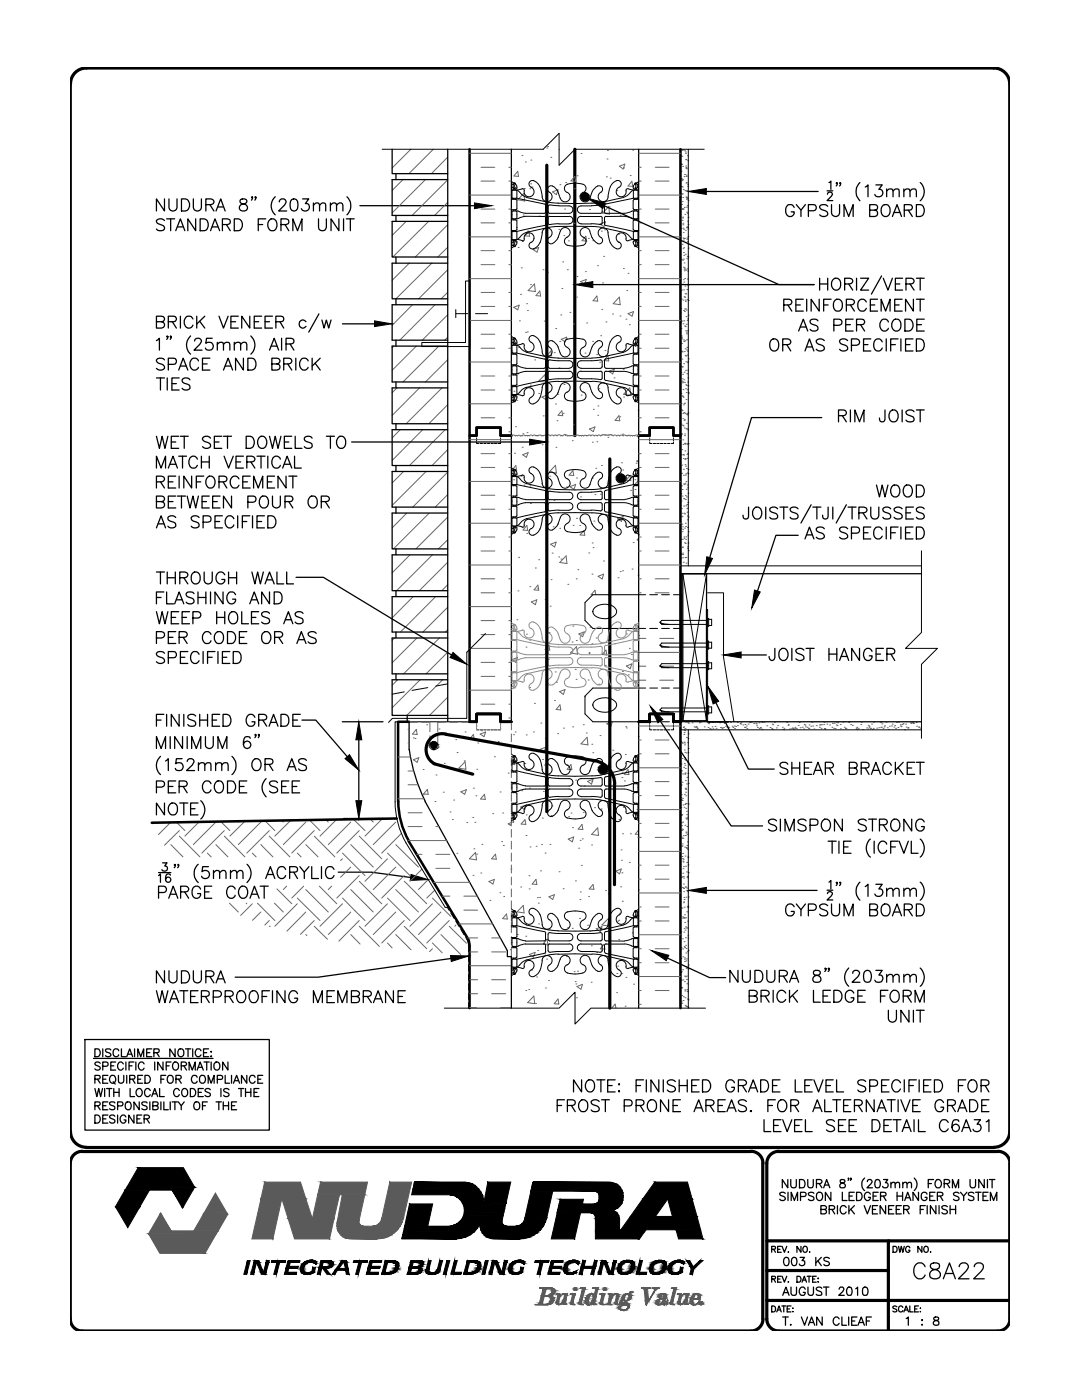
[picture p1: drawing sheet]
<svg xmlns="http://www.w3.org/2000/svg" width="216mm" height="279mm" viewBox="0 0 216 279" stroke-linecap="round" stroke-linejoin="round" font-family="sans-serif">
<!-- layer: TEXT -->
<g fill="#000" stroke="#000" stroke-width=".2">
<path d="M137.3 38.2l3.6-.6v1.2zM94.7 40.5l3.4 .5-3.4 .6zM114.7 56.8l3.6-.6v1.2zM117.3 39.6l3.4 .9-.4 1.1zM74.7 64l3.5 .6-3.5 .6zM105.7 87.7l3.4 .5-3.4 .6zM141 111.1l1.2 .3-1.6 3.3zM150.6 117.8l1.1 .3-1.7 3.3zM90.4 130.2l2.7 2.4-3.3-1.4zM144.3 130.7l3.6-.6v1.2zM68.8 151.4l.9-.8 1.9 3.1zM71.6 144l.6 3.6h-1.2z"/>
<path d="M71 159.8h1.2l-.6 3.6zM129.8 141l2.5 2.6-1 .7zM141.3 137l2.1 2.9-1.1 .6zM82 174.5l3.4 1-3.6 .2zM137.3 177.7l3.6-.6v1.2zM89.9 190.7l3.6 .1-3.4 1.1zM129.9 189.7l3.5 1-.5 1z"/>
</g>
<g fill="none" stroke="#000" stroke-width=".25">
<path d="M32.8 39.7v2.4l-1.6-2.4v2.4M33.7 39.7v1.7a.81 .81 0 0 0 .8 .7 .81 .81 0 0 0 .8-.7v-1.7M36.2 39.7h.8a1.29 1.29 0 0 1 .8 1.2 1.29 1.29 0 0 1-.8 1.2h-.8zM38.6 39.7v1.7a.81 .81 0 0 0 .8 .7 .81 .81 0 0 0 .8-.7v-1.7M48 39.8a.48 .48 0 0 0 .2 .8 .86 .86 0 0 1 .9 .3 .86 .86 0 0 1 .1 1 .84 .84 0 0 1-.9 .2 .84 .84 0 0 1-.5-.8 1.05 1.05 0 0 1 1.1-.7 .48 .48 0 0 0 .2-.8l-.3-.1zM50.4 39.4l-.1 .1-.1-.1h.2l-.2 .5M51.1 39.4l-.2 .1v-.1h.2l-.2 .5M54.9 39.3a2.39 2.39 0 0 0 0 3.6M58.2 39.8a.77 .77 0 0 1 1.2 .4 2.14 2.14 0 0 1-.3 1.8 .77 .77 0 0 1-1.1-.4 2.09 2.09 0 0 1 .2-1.8zM60.4 39.7h1.2l-.7 .9a.79 .79 0 0 1 .8 1.1 .79 .79 0 0 1-1.3 .3l-.3-.4M69.2 39.3a2.48 2.48 0 0 1 0 3.6M140.9 38.2h22.4"/>
<path d="M165 38.1h1.2M165.1 38.8l.4-.5 .4 .1 .2 .3-.3 .5-.8 .8h1.2M165.4 36.4l.4-.3v1.7M167.1 36.6h-.3l.2-.2 .1 .2-.3 .5M167.7 36.6h-.2l.2-.2v.2l-.2 .5M171.6 36.4a2.53 2.53 0 0 0 0 3.7M172.6 37.3l.6-.4v2.4M174.8 36.9h1.2l-.6 .9a.77 .77 0 0 1 .8 .9 .77 .77 0 0 1-1.1 .6l-.3-.2-.2-.3M176.9 38.1a.85 .85 0 0 1 1.2-.3l.1 1.5M176.9 37.7v1.6M178.2 38.1a.83 .83 0 0 1 1.1-.3l.1 1.5M180.4 38.1l.5-.4 .6 .1 .1 1.5"/>
<path d="M180.4 37.7v1.6M181.6 38.1a.85 .85 0 0 1 1.1-.3l.2 1.5M183.6 36.4a2.44 2.44 0 0 1 0 3.7M32.8 44a.92 .92 0 0 0-1.6 .2l.3 .4 .9 .3a.63 .63 0 0 1 .4 .8 1.08 1.08 0 0 1-1.6 0M33.2 43.7h1.7M34.1 43.7v2.3M35.1 46l.9-2.3 .9 2.3M35.4 45.3h1.1M39 43.7v2.3l-1.5-2.3v2.3M39.9 43.7h.8a1.26 1.26 0 0 1 .9 1.2 1.26 1.26 0 0 1-.9 1.1h-.8zM41.1 40.8l1.3-.1a.51 .51 0 0 0 0-.9l-1.3-.1v2.4M41.9 40.8l.8 1.3"/>
<path d="M42 46l.9-2.3 .9 2.3M42.3 45.3h1.2M43.1 42.1l.9-2.4 .9 2.4M43.5 41.3h1.1M44.4 44.8l1.3-.1a.56 .56 0 0 0 0-.9l-1.3-.1v2.3M45.2 44.8l.7 1.2M46.8 43.7h.8a1.26 1.26 0 0 1 .8 1.2 1.26 1.26 0 0 1-.8 1.1h-.8zM51.5 44.8h.9M53 43.7h-1.5v2.3M53.7 44l.2-.2a1.01 1.01 0 0 1 1.2 .2 1.01 1.01 0 0 1 .2 1.2 .91 .91 0 0 1-1 .9 .91 .91 0 0 1-.9-.9v-.6zM55.7 40.3l.2-.5 .3-.1 .7 .1a.55 .55 0 0 1 .1 .8l-1.4 1.5h1.6M56.1 44.8l1.3-.1a.56 .56 0 0 0 0-.9l-1.3-.1v2.3"/>
<path d="M56.9 44.8l.7 1.2M58.4 46v-2.3l1 2.3 .9-2.3v2.3M62.5 41l.6-.5 .5 .1 .2 1.5M62.5 40.5v1.6M63.6 43.7v1.7a.79 .79 0 0 0 .7 .7 .79 .79 0 0 0 .8-.7v-1.7M63.8 41l.5-.5 .6 .1 .1 1.5M65.9 41l.6-.5 .6 .1 .1 1.5M65.9 40.5v1.6M67.2 41l.5-.5 .6 .1 .1 1.5M67.6 43.7v2.3l-1.5-2.3v2.3M68.6 43.7v2.3M69.1 43.7h1.6"/>
<path d="M69.9 43.7v2.3M71.8 41h22.9M120.5 41l34.9 15.8h7h-44.1M158.5 41.4a.87 .87 0 0 0-1-.6 .87 .87 0 0 0-.7 .9 1.03 1.03 0 0 0 .2 1.2 1.03 1.03 0 0 0 1.1 .2l.4-.5v-.3h-.6M158.9 40.8l.9 1.1v1.3M160.3 59.7h-1.5v2.4h1.5M160.7 40.8l-.9 1.1M161 59.7v2.4M161.3 42.1h1a.62 .62 0 0 0 .6-.6 .62 .62 0 0 0-.6-.7h-1v2.4M163.5 59.7v2.4l-1.6-2.4v2.4M163.5 55.5v2.4M163.5 56.7h1.7"/>
<path d="M165.2 41.2a.92 .92 0 0 0-1.7 .2 1.24 1.24 0 0 0 1.2 .7 .56 .56 0 0 1 .4 .4 .56 .56 0 0 1-.2 .6 1.08 1.08 0 0 1-1.4-.2M165.2 55.5v2.4M165.8 59.7h-1.4v2.4M165.9 40.8v1.7a.82 .82 0 0 0 .8 .7 .82 .82 0 0 0 .8-.7v-1.7M166.2 55.9a.87 .87 0 0 1 1-.3 .87 .87 0 0 1 .5 .8 1.08 1.08 0 0 1-1.1 1.5l-.2-.1a1.38 1.38 0 0 1-.2-1.9zM166.7 59.8a.89 .89 0 0 1 1.4 .8 1.06 1.06 0 0 1-.2 1.2 1.06 1.06 0 0 1-1.2 .2 1.52 1.52 0 0 1 0-2.2zM168.4 43.2v-2.4l.9 2.4 .9-2.4v2.4M168.5 56.7h1.1a.64 .64 0 0 0 .6-.7l-.2-.3-.4-.2h-1.1v2.4M169.3 56.7l.9 1.2M170.9 55.5v2.4M171.7 55.5h1.6l-1.6 2.4h1.6M173.5 41.9h1.4a.59 .59 0 0 0 0-1l-1.4-.1v2.4l1.4-.1a.65 .65 0 0 0 .2-.7 .65 .65 0 0 0-.5-.5"/>
<path d="M175.1 59.7h-1.4v2.4h1.4M175.9 55.1l-2 3.6M176.2 40.9a1.11 1.11 0 0 1 1.3 .4 1.11 1.11 0 0 1 0 1.3 .87 .87 0 0 1-1 .6 .87 .87 0 0 1-.7-.9 1.39 1.39 0 0 1 .4-1.4zM176.2 55.5l1 2.4 .9-2.4M178.1 43.2l.9-2.4 .9 2.4M178.4 42.4h1.1M178.7 56.7h.8M180 59.7h-1.5v2.4h1.5M180.1 55.5h-1.4v2.4h1.4M180.4 41.9h1.4a.59 .59 0 0 0 0-1l-1.4-.1v2.4M180.8 56.7h1a.65 .65 0 0 0 .6-.7l-.2-.3-.4-.2h-1v2.4M181.2 41.9l.8 1.3"/>
<path d="M181.6 56.7l.8 1.2M182.3 59.7v2.4l-1.6-2.4v2.4M182.9 40.8a1.28 1.28 0 0 1 1.4 .6 1.28 1.28 0 0 1-.1 1.5l-.6 .3h-.7zM182.9 55.5h1.5M182.9 59.7h1.5M183.6 55.5v2.4M183.6 59.7v2.4M31.2 64.2l1.4-.1a.54 .54 0 0 0 0-.9l-1.4-.1v2.4h1a.64 .64 0 0 0 .6-.7 .64 .64 0 0 0-.6-.6M31.2 68l.6-.5v2.4M31.2 75.4h1.6M32 75.4v2.4M32.8 71.8a.92 .92 0 0 0-1.6 .2 1.24 1.24 0 0 0 1.2 .7 .58 .58 0 0 1 .2 1 1.08 1.08 0 0 1-1.4-.2"/>
<path d="M33.4 75.4v2.4M33.5 67.2l-.1 .1-.2-.1 .2-.2 .1 .2-.3 .5M33.6 64.2h1a.59 .59 0 0 0 .6-.7l-.2-.3-1.4-.1v2.4M33.6 72.7h1a.62 .62 0 0 0 .6-.6 .62 .62 0 0 0-.6-.6h-1v2.4M34.2 67.2l-.1 .1-.1-.1 .1-.2 .1 .2-.2 .5M34.3 76.6h.9M34.4 64.2l.8 1.3M35.7 73.9l.8-2.4 1 2.4M35.7 75.4h-1.4v2.4h1.4M36 63.1v2.4M36 73.1h1.1M37.9 75.8a.85 .85 0 0 0-.9-.4 .85 .85 0 0 0-.7 .6l.5 .5 .7 .2a.59 .59 0 0 1 .4 .8 1.02 1.02 0 0 1-1.6 0"/>
<path d="M38 67a2.44 2.44 0 0 0 0 3.7M38.5 63.7a.9 .9 0 0 0-1-.6 .9 .9 0 0 0-.7 .9 1.06 1.06 0 0 0 .2 1.1 1.06 1.06 0 0 0 1.2 .2l.3-.4M38.8 68.1l.2-.5 .7-.1a.56 .56 0 0 1 .4 .9l-1.4 1.5h1.6M39.3 63.1v2.4M39.6 72a.87 .87 0 0 0-1-.5 .87 .87 0 0 0-.7 .9 1.04 1.04 0 0 0 .2 1.1 1.04 1.04 0 0 0 1.2 .2l.3-.4M39.8 64.1l1.1 1.4M40.4 72.6h.9M40.9 63.1l-1.6 1.6M41.9 71.5h-1.5v2.4h1.5M42.3 67.5h-1.1l-.1 1a.84 .84 0 0 1 1.2 0 .84 .84 0 0 1-.1 1.2 .84 .84 0 0 1-1.2-.2M43.4 68.7a.83 .83 0 0 1 1.1-.3l.1 1.5M43.4 68.3v1.6"/>
<path d="M43.7 63.1l.9 2.4 .9-2.4M44.6 68.7a.85 .85 0 0 1 1.1-.3l.2 1.5M44.6 73.9l.9-2.4 .9 2.4M44.9 73.1h1.2M46.1 64.2h.9M46.8 68.7a.85 .85 0 0 1 1.1-.3l.1 1.5M46.8 68.3v1.6M47.6 63.1h-1.5v2.4h1.5M48 68.7l.6-.4 .5 .1 .1 1.5M48.6 71.5v2.4l-1.6-2.4v2.4M49.5 71.5h.8a1.26 1.26 0 0 1 .8 1.2 1.26 1.26 0 0 1-.8 1.2h-.8zM49.8 63.1v2.4l-1.6-2.4v2.4"/>
<path d="M50.1 67a2.44 2.44 0 0 1 0 3.7M50.7 64.2h.9M52.2 63.1h-1.5v2.4h1.5M52.9 64.2h.9M53.8 69.9l.9-2.4 .9 2.4M54.1 69.1h1.2M54.2 72.6h1.1a.65 .65 0 0 0 .6-.7l-.3-.3-1.4-.1v2.4h1.1a.63 .63 0 0 0 .5-.5 .63 .63 0 0 0-.2-.7l-.3-.1M54.4 63.1h-1.5v2.4h1.5M55 64.2l1.4-.1a.59 .59 0 0 0 0-.9l-1.4-.1v2.4M55.9 64.2l.7 1.3M56.2 67.5v2.4M56.6 72.6h1a.65 .65 0 0 0 .6-.7l-.2-.3-1.4-.1v2.4"/>
<path d="M57.1 68.7l1.3-.2a.56 .56 0 0 0 0-.9l-1.3-.1v2.4M57.4 72.6l.8 1.3M57.9 68.7l.7 1.2M59 71.5v2.4M61.1 64.2a.76 .76 0 0 0-1.2-.1 .76 .76 0 0 0 0 1.1 .76 .76 0 0 0 1.2-.1M61.5 72a.87 .87 0 0 0-1-.5 .87 .87 0 0 0-.7 .9 1.04 1.04 0 0 0 .2 1.1 1.04 1.04 0 0 0 1.1 .2l.4-.4M62.3 71.5v2.4M62.9 72.5l1 1.4M63.6 62.6l-2 3.7M63.9 71.5l-1.6 1.6M64.2 63.9l.5 1.6 .4-1.6 .5 1.6 .5-1.6M68.3 64.6h6.4"/>
<path d="M153.8 68a.87 .87 0 0 1 1-.3 .87 .87 0 0 1 .6 .9 1.03 1.03 0 0 1-.2 1.1 1.03 1.03 0 0 1-1.2 .2 1.58 1.58 0 0 1-.2-1.9zM156.2 68.8l1.3-.1a.54 .54 0 0 0 0-.9l-1.3-.2v2.4M156.4 60.9h1.1a.65 .65 0 0 0 .5-.7l-.2-.4-.3-.1h-1.1v2.4M157 68.8l.8 1.2M157.2 60.9l.8 1.2M158.8 60.9h.9M159.4 66.1l.9-2.4 .9 2.4M159.7 65.3h1.1M160.6 70l.9-2.4 .9 2.4M161 69.2h1.1M163.2 64a.88 .88 0 0 0-.8-.3 .88 .88 0 0 0-.8 .5l.3 .4 .8 .3a.57 .57 0 0 1 .5 .5 .57 .57 0 0 1-.2 .5 1.05 1.05 0 0 1-1.4-.2M164.4 60.9h.8"/>
<path d="M164.5 68a1.08 1.08 0 0 0-1.6 0v.2a1.24 1.24 0 0 0 1.1 .7 .56 .56 0 0 1 .5 .4 .56 .56 0 0 1-.3 .6 1.08 1.08 0 0 1-1.3-.2M166.4 64.9h1a.63 .63 0 0 0 .6-.4 .63 .63 0 0 0-.3-.7l-1.3-.1v2.4M168.8 64.8h.9M168.9 60.9h1a.64 .64 0 0 0 .6-.7l-.1-.3-.5-.2h-1v2.4M169.1 68a1.08 1.08 0 0 0-1.6 0l.2 .4 .3 .3a1.24 1.24 0 0 1 1.1 .7v.3a1.08 1.08 0 0 1-1.6 0M169.7 60.9l.8 1.2M169.9 68.9h1a.64 .64 0 0 0 .6-.6 .64 .64 0 0 0-.6-.7h-1v2.4M170.2 63.7h-1.4v2.4h1.4M170.9 64.8l1.4-.1a.59 .59 0 0 0 0-.9l-1.4-.1v2.4M171.7 64.8l.8 1.3M172.3 68.8h.9M172.9 60.3a.87 .87 0 0 0-1-.6 .87 .87 0 0 0-.7 .9 1.06 1.06 0 0 0 .2 1.2 1.06 1.06 0 0 0 1.1 .2l.4-.5"/>
<path d="M173.7 60.9h.9M173.8 67.6h-1.5v2.4h1.5M175.8 62.1v-2.4l.9 2.4 .9-2.4v2.4M176 68.2a.87 .87 0 0 0-1-.6 .87 .87 0 0 0-.7 1 1.03 1.03 0 0 0 .3 1.1 1.03 1.03 0 0 0 1.1 .2l.3-.4M176.8 67.6v2.4M177.3 64.2a.87 .87 0 0 0-1-.5 .87 .87 0 0 0-.7 .9 1.04 1.04 0 0 0 .2 1.1 1.04 1.04 0 0 0 1.1 .2l.4-.4M177.7 68.8h1M178.4 63.8a.89 .89 0 0 1 1.4 .8 1.08 1.08 0 0 1-1.1 1.5 1.36 1.36 0 0 1-.3-2.3zM178.5 60.9h.9M179.2 67.6h-1.5v2.4M179.8 67.6v2.4M180.6 63.7h.8a1.26 1.26 0 0 1 .8 1.2 1.26 1.26 0 0 1-.8 1.2h-.8z"/>
<path d="M180.7 68.8h.9M182.2 67.6h-1.5v2.4h1.5M182.9 67.6a1.29 1.29 0 0 1 1.4 .7 1.29 1.29 0 0 1-.3 1.6l-1.1 .1zM182.9 64.8h1M184.4 63.7h-1.5v2.4h1.5M31.2 87.1l.6 2.4 .6-2.4 .5 2.4 .6-2.4M31.2 93.4v-2.4l.9 2.4 .9-2.4v2.4M31.2 96.2h1a.64 .64 0 0 0 .6-.7l-.1-.3-.5-.2h-1v2.4M32 96.2l.8 1.2M33.6 93.4l.9-2.4 .9 2.4M33.6 96.2h.9M34 92.7h1.1"/>
<path d="M34.2 88.2h.9M35.1 95h-1.5v2.4h1.5M35.1 99h-1.5v2.4h1.5M35.4 99h1.6M35.7 87.1h-1.5v2.4h1.5M35.7 91h1.5M35.7 95v2.4M36 87.1h1.6M36.2 99v2.4M36.4 91v2.4M36.8 87.1v2.4M37.4 99l.5 2.4 .6-2.4 .5 2.4 .6-2.4"/>
<path d="M38.2 95v2.4l-1.5-2.4v2.4M39.2 96.2h.9M39.4 91.6a.87 .87 0 0 0-1-.6 .87 .87 0 0 0-.7 1 1.04 1.04 0 0 0 .2 1.1 1.04 1.04 0 0 0 1.1 .2l.4-.4M40.2 91v2.4M40.2 92.2h1.6M40.7 95h-1.5v2.4M41.3 95.4l.2-.2a.91 .91 0 0 1 1.4 .7 1.06 1.06 0 0 1-.2 1.2 1.06 1.06 0 0 1-1.2 .2 1.45 1.45 0 0 1-.2-1.9zM41.8 99h-1.5v2.4h1.5M41.8 91v2.4M42 87.4a.89 .89 0 0 0-.9-.4 .89 .89 0 0 0-.7 .7 1.24 1.24 0 0 0 1.1 .6 .56 .56 0 0 1 .5 .5 .56 .56 0 0 1-.2 .6 1.08 1.08 0 0 1-1.4-.3M42.8 88.2h.9M43.7 96.2l1.4-.2a.56 .56 0 0 0 0-.8l-1.4-.2v2.4"/>
<path d="M43.9 99h-1.5v2.4h1.5M44.3 87.1h-1.5v2.4h1.5M44.5 96.2l.8 1.2M44.6 87.1h1.6M44.7 91l.9 2.4 .9-2.4M45.4 87.1v2.4M46.2 99v2.4l-1.6-2.4v2.4M47.1 92.2h.9M47.7 95.6a.9 .9 0 0 0-1-.6 .9 .9 0 0 0-.8 .9 1.09 1.09 0 0 0 .3 1.2 1.09 1.09 0 0 0 1.1 .2l.4-.5M48.4 96.2h1M48.6 91h-1.5v2.4h1.5M49.1 87.1h.8a1.29 1.29 0 0 1 .9 1.2 1.29 1.29 0 0 1-.9 1.2h-.8z"/>
<path d="M49.2 92.2l1.4-.1a.51 .51 0 0 0 0-.9l-1.4-.2v2.4M49.9 95h-1.5v2.4h1.5M50.1 92.2l.8 1.2M50.6 97.4v-2.4l.9 2.4 .9-2.4v2.4M51.3 91h1.6M51.9 87.2l.2-.1a1.16 1.16 0 0 1 1.1 .6 1.16 1.16 0 0 1-.1 1.2 .87 .87 0 0 1-1 .6 .87 .87 0 0 1-.7-1 1.53 1.53 0 0 1 .5-1.3zM52.1 91v2.4M52.2 99.1a1.1 1.1 0 0 1 1.3 .4 1.1 1.1 0 0 1-.1 1.3 .87 .87 0 0 1-1 .6 .87 .87 0 0 1-.7-.9 1.55 1.55 0 0 1 .5-1.4zM53.4 96.2h.8M53.4 91v2.4M53.8 87.1l.6 2.4 .5-2.4 .6 2.4 .6-2.4M54.4 99v1.7a.79 .79 0 0 0 .8 .7 .79 .79 0 0 0 .7-.7v-1.7"/>
<path d="M54.8 95h-1.4v2.4h1.4M55.9 91.6a.87 .87 0 0 0-1-.6 .87 .87 0 0 0-.7 1 1.04 1.04 0 0 0 .3 1.1 1.04 1.04 0 0 0 1.1 .2l.3-.4M56.4 93.4l.9-2.4 .9 2.4M56.7 88.2h.9M56.7 92.7h1.2M57.1 95v2.4l-1.6-2.4v2.4M57.6 95h1.6M58.2 87.1h-1.5v2.4h1.5M58.4 95v2.4M58.8 91v2.4h1.3M58.9 87.1v2.4h1.4M61.9 99.1a.89 .89 0 0 1 1.4 .8 1.08 1.08 0 0 1-1.1 1.5 1.36 1.36 0 0 1-.3-2.3z"/>
<path d="M62.3 87.4a.85 .85 0 0 0-.9-.4 .85 .85 0 0 0-.7 .7l.4 .4 1 .4a.56 .56 0 0 1 0 .9 1.05 1.05 0 0 1-1.4-.3M65.1 87.1h1.6M65.9 87.1v2.4M67.6 87.2l.2-.1a1.26 1.26 0 0 1 1.2 .8 1.26 1.26 0 0 1-.4 1.5 1.13 1.13 0 0 1-1.4-.5 1.13 1.13 0 0 1 .2-1.5zM70.2 88.2h35.5M164 83.3h-14l-8.4 28M167.3 83l1.4-.2a.56 .56 0 0 0 0-.9l-1.4-.1v2.4M168.1 83l.8 1.2M169.7 81.8v2.4M170.6 84.2v-2.4l.9 2.4 .9-2.4v2.4M174.9 96.8l.6 2.4 .5-2.4 .6 2.4 .6-2.4M176.6 81.8l-.1 2.2a.59 .59 0 0 1-.9 0l-.1-.6"/>
<path d="M177.6 82.2a.89 .89 0 0 1 1-.4 .89 .89 0 0 1 .6 .9 1.04 1.04 0 0 1-.2 1.2 1.04 1.04 0 0 1-1.1 .2 1.51 1.51 0 0 1-.3-1.9zM177.9 97.1a.89 .89 0 0 1 1-.3 .89 .89 0 0 1 .6 .9 1.03 1.03 0 0 1-.2 1.1 1.03 1.03 0 0 1-1.1 .2 1.47 1.47 0 0 1-.3-1.9zM180 81.8v2.4M180.4 97.1a.89 .89 0 0 1 1-.3 .89 .89 0 0 1 .6 .9 1.03 1.03 0 0 1-.2 1.1 1.03 1.03 0 0 1-1.1 .2 1.47 1.47 0 0 1-.3-1.9zM182.4 82.2a1.06 1.06 0 0 0-1.6 0 .61 .61 0 0 0 .4 .6l.7 .3a.58 .58 0 0 1 .5 .4 .58 .58 0 0 1-.2 .6 1.22 1.22 0 0 1-1.4-.3M182.9 96.8a1.28 1.28 0 0 1 1.4 .5 1.28 1.28 0 0 1-.1 1.5l-.6 .4h-.7zM182.9 81.8h1.5M183.6 81.8v2.4M31.2 100.1l1.4-.1a.54 .54 0 0 0 0-.9l-1.4-.1v2.4h1a.64 .64 0 0 0 .6-.7 .64 .64 0 0 0-.6-.6M31.2 105.4l.9-2.5 .9 2.5M31.2 114.2h1.6M31.2 119.2h.9"/>
<path d="M31.6 104.5h1.1M32 114.2v2.3M32.7 118.1h-1.5v2.4M33.2 118.1v2.4h1.4M33.4 114.2v2.3M33.4 115.3h1.6M33.6 100.1h.9M35 114.2v2.3M35.1 103.3a.87 .87 0 0 0-.9-.4 .87 .87 0 0 0-.7 .6l.2 .4 .9 .3a.59 .59 0 0 1 .5 .8 1.02 1.02 0 0 1-1.6 0M35.2 119.7h1.1M35.9 115.3h1a.64 .64 0 0 0 .6-.7l-.1-.2-.5-.2h-1v2.3M36.7 115.3l.8 1.2"/>
<path d="M38.4 114.5a.87 .87 0 0 1 1-.3 .87 .87 0 0 1 .5 .8 1.08 1.08 0 0 1-1.1 1.5 1.32 1.32 0 0 1-.4-2zM38.7 118.5a.88 .88 0 0 0-.8-.4 .88 .88 0 0 0-.8 .6l.3 .3 .8 .4a.58 .58 0 0 1 .5 .4 .58 .58 0 0 1-.2 .6 1.05 1.05 0 0 1-1.4-.2M39.5 119.2h1.6M39.5 118.1v2.4M39.7 103.3a.87 .87 0 0 0-.8-.4 .87 .87 0 0 0-.7 .6l.2 .4 .9 .3a.58 .58 0 0 1 .4 .4 .58 .58 0 0 1-.2 .6 1.05 1.05 0 0 1-1.3-.2M40.3 100.1h.9M40.5 104.2l1.4-.1a.65 .65 0 0 0 .2-.7 .65 .65 0 0 0-.6-.5h-1v2.5M40.7 114.2v1.7a.81 .81 0 0 0 .8 .6 .81 .81 0 0 0 .8-.6v-1.7M41.1 118.1v2.4M42 118.1v2.4M42.4 100.1h1M42.9 104.1h.9"/>
<path d="M44.4 102.9h-1.5v2.5h1.5M44.5 118.1v2.4l-1.6-2.4v2.4M44.8 114.7a.9 .9 0 0 0-1-.5 .9 .9 0 0 0-.7 .8 1.06 1.06 0 0 0 .3 1.2 1.06 1.06 0 0 0 1.1 .2l.3-.4v-.4h-.5M45.6 115.3h1.6M45.6 114.2v2.3M46.7 103.5a.89 .89 0 0 0-1.1-.6 .89 .89 0 0 0-.7 1 1.04 1.04 0 0 0 .3 1.1 1.04 1.04 0 0 0 1.1 .2l.4-.4M47 118.7a.9 .9 0 0 0-1-.6 .9 .9 0 0 0-.7 .9 1.06 1.06 0 0 0 .2 1.2 1.06 1.06 0 0 0 1.2 .2l.3-.5v-.3h-.6M47.2 114.2v2.3M47.4 102.9v2.5M48.4 104.1h.8M49.5 100.2h1a.62 .62 0 0 0 .6-.6 .62 .62 0 0 0-.6-.6h-1v2.4M49.8 102.9h-1.4v2.5"/>
<path d="M50.2 119.7h1.1M50.3 114.2l.6 2.3 .5-2.3 .6 2.3 .5-2.3M50.4 102.9v2.5M51.3 104.1h.9M52.8 102.9h-1.5v2.5h1.5M52.9 116.5l.9-2.3 .9 2.3M53.2 115.7h1.2M53.4 102.9h.8a1.29 1.29 0 0 1 .9 1.2 1.29 1.29 0 0 1-.9 1.3h-.8zM53.8 118.1v2.4l-1.6-2.4v2.4M54.7 118.1h.8a1.25 1.25 0 0 1 .6 2.1l-.6 .3h-.8zM55.3 114.2v2.3h1.3M56.9 100.1h1a.59 .59 0 0 0 .5-.7l-.2-.3-1.3-.1v2.4"/>
<path d="M57.2 114.2v2.3h1.4M57.6 100.1l.8 1.3M59.1 115.2h5.4l25.6 15.5M64.1 100.1l1.4-.1a.54 .54 0 0 0 0-.9l-1.4-.1v2.4M64.9 100.1l.8 1.3M149.4 101.2l-.1 2.2a.59 .59 0 0 1-.9 0l-.1-.6M150.6 101.3a.91 .91 0 0 1 1.4 .8 1.06 1.06 0 0 1-.2 1.1 1.06 1.06 0 0 1-1.2 .3 1.43 1.43 0 0 1 0-2.2zM152.8 101.2v2.4M155.2 101.5a.88 .88 0 0 0-.9-.3 .88 .88 0 0 0-.7 .6l.2 .3 .9 .3a.58 .58 0 0 1 .5 .6 .58 .58 0 0 1-.6 .6l-.8-.1-.2-.3M155.6 101.2h1.6M156.4 101.2v2.4M159.2 101.5a.88 .88 0 0 0-.8-.3 .88 .88 0 0 0-.7 .6l.2 .3 .9 .3a.58 .58 0 0 1 .4 .7 .58 .58 0 0 1-.5 .5l-.8-.1-.2-.3"/>
<path d="M159.3 106.8h-4.5l-3.7 11.2M160.6 107.6l.9-2.4 .9 2.4M161 106.8h1.1M161.9 100.7l-2.1 3.7M162.2 101.2h1.6M163 101.2v2.4M164.5 105.5a.92 .92 0 0 0-1.6 .2 1.24 1.24 0 0 0 1.1 .7 .58 .58 0 0 1 .2 1 1.08 1.08 0 0 1-1.3-.2M165.2 101.2v2.2a.59 .59 0 0 1-1 0l-.1-.6M166.2 101.2v2.4M168.9 100.7l-2.1 3.7M169.1 105.5a.91 .91 0 0 0-1.6 .2l.5 .5a1.24 1.24 0 0 1 1.1 .7v.3a1.08 1.08 0 0 1-1.6 0M169.2 101.2h1.6"/>
<path d="M169.9 106.4l1.4-.1 .2-.3v-.4l-.2-.3-1.4-.1v2.4M170 101.2v2.4M171.4 102.3h1a.64 .64 0 0 0 .6-.6l-.1-.3-.5-.2h-1v2.4M172.2 102.3l.8 1.3M172.3 106.3h.9M173.8 101.2v1.7a.81 .81 0 0 0 .8 .7 .81 .81 0 0 0 .8-.7v-1.7M173.8 105.2h-1.5v2.4h1.5M176 105.7a.87 .87 0 0 0-1-.5 .87 .87 0 0 0-.7 .9 1.09 1.09 0 0 0 1.2 1.5l.5-.6M176.8 105.2v2.4M177.7 101.5a.88 .88 0 0 0-.8-.3 .88 .88 0 0 0-.7 .6l.2 .3 .9 .3a.58 .58 0 0 1 .4 .6 .58 .58 0 0 1-.5 .6l-.8-.1-.2-.3M177.7 106.3h1M179.2 105.2h-1.5v2.4"/>
<path d="M179.8 105.2v2.4M180 101.5a.92 .92 0 0 0-1.6 .3 1.24 1.24 0 0 0 1.1 .6 .61 .61 0 0 1 .3 1.1 1.17 1.17 0 0 1-1.4-.3M180.7 106.3h.9M180.8 102.3h.9M182.2 105.2h-1.5v2.4h1.5M182.3 101.2h-1.5v2.4h1.5M182.9 105.2a1.28 1.28 0 0 1 1.4 .5 1.28 1.28 0 0 1-.1 1.5l-.6 .4h-.7zM184.4 101.5a.88 .88 0 0 0-.8-.3 .88 .88 0 0 0-.7 .6l.2 .3 .9 .3a.58 .58 0 0 1 .4 .6 .58 .58 0 0 1-.5 .6l-.8-.1-.2-.3M31.2 122.1l.6 2.4 .6-2.4 .5 2.4 .6-2.4M31.2 127.3h1a.64 .64 0 0 0 .6-.6 .64 .64 0 0 0-.6-.6h-1v2.3M32.8 130.4a.92 .92 0 0 0-1.6 .2 1.24 1.24 0 0 0 1.2 .7 .58 .58 0 0 1 .2 1 1.08 1.08 0 0 1-1.4-.2M33.6 131.3h1a.61 .61 0 0 0 .6-.7 .61 .61 0 0 0-.6-.6h-1v2.4"/>
<path d="M33.6 127.2h.9M34.2 123.2h.9M34.9 120.5l.8-2.4 1 2.4M35.1 126.1h-1.5v2.3h1.5M35.7 122.1h-1.5v2.4h1.5M35.7 127.2l1.4-.1a.56 .56 0 0 0 0-.9l-1.4-.1v2.3M36 131.2h.9M36.3 123.2h.9M36.5 127.2l.9 1.2M37.5 130h-1.5v2.4h1.5M37.8 122.1h-1.5v2.4h1.5M38.5 123.3h1a.64 .64 0 0 0 .6-.6 .64 .64 0 0 0-.6-.6h-1v2.4"/>
<path d="M39.7 130.6a.87 .87 0 0 0-1-.6 .87 .87 0 0 0-.7 .9 1.09 1.09 0 0 0 1.2 1.5l.5-.5M40.5 130v2.4M41.4 131.2h.9M42.1 126.6a.87 .87 0 0 0-1-.6 .87 .87 0 0 0-.7 .9 1.08 1.08 0 0 0 .2 1.2 1.08 1.08 0 0 0 1.2 .2l.3-.4M42.9 130h-1.5v2.4M43 126.4a.87 .87 0 0 1 1-.3 .87 .87 0 0 1 .6 .8 1.06 1.06 0 0 1-.2 1.2 1.06 1.06 0 0 1-1.2 .2 1.45 1.45 0 0 1-.2-1.9zM43.2 123.2h1.6M43.2 122.1v2.4M43.5 130v2.4M44.4 131.2h.9M44.8 122.1v2.4M45.4 126.1h.8a1.26 1.26 0 0 1 .8 1.1 1.26 1.26 0 0 1-.8 1.2h-.8z"/>
<path d="M45.9 122.4l.2-.2a.89 .89 0 0 1 1.3 .8 1.03 1.03 0 0 1-.2 1.1 1.03 1.03 0 0 1-1.1 .3 1.45 1.45 0 0 1-.2-2zM45.9 130h-1.5v2.4h1.5M46.5 130h.8a1.28 1.28 0 0 1 .8 1.2 1.28 1.28 0 0 1-.8 1.2h-.8zM47.8 127.2h.9M48.2 122.1v2.4h1.4M49.2 126.1h-1.4v2.3h1.4M49.8 120.5l.9-2.4 .9 2.4M50.2 123.2h.9M51.6 122.1h-1.4v2.4h1.4M52.4 126.4a.89 .89 0 0 1 1-.3 .89 .89 0 0 1 .6 .8 1.08 1.08 0 0 1-.2 1.2 1.08 1.08 0 0 1-1.1 .2 1.51 1.51 0 0 1-.3-1.9zM53.8 122.4a.87 .87 0 0 0-.9-.4 .87 .87 0 0 0-.7 .7l.2 .3 1.2 .4 .2 .4v.3a1.02 1.02 0 0 1-1.6 0M54.8 127.2h1.1a.65 .65 0 0 0 .5-.7l-.2-.3-.3-.1h-1.1v2.3"/>
<path d="M55.6 127.2l.8 1.2M56.6 124.5l.9-2.4 .9 2.4M57 123.7h1.1M59.2 128.4l.9-2.3 1 2.3M59.6 127.7h1.1M60.5 122.4a.87 .87 0 0 0-.9-.4 .87 .87 0 0 0-.7 .7l.2 .3 1.2 .4 .2 .4v.3a1.02 1.02 0 0 1-1.6 0M63.1 126.4a.92 .92 0 0 0-1.6 .2 1.57 1.57 0 0 0 1.4 .8 .59 .59 0 0 1 0 .9 1.22 1.22 0 0 1-1.4-.2M147.9 130.7h5M154.6 129.4v1.8l-.1 .4a.51 .51 0 0 1-.9 0l-.1-.6M155.6 129.7a.89 .89 0 0 1 1.1-.3 .89 .89 0 0 1 .5 .9 1.04 1.04 0 0 1-.2 1.2 1.04 1.04 0 0 1-1.1 .2 1.51 1.51 0 0 1-.3-2zM158 129.4v2.4M160.4 129.7a1.08 1.08 0 0 0-1.6 0 .61 .61 0 0 0 .5 .7 1.35 1.35 0 0 1 1.1 .7 .81 .81 0 0 1-.5 .7 .81 .81 0 0 1-.8-.1l-.3-.2"/>
<path d="M160.8 129.4h1.6M161.6 129.4v2.4M165.4 129.4v2.4M165.4 130.5h1.6M167 129.4v2.4M167.5 131.8l1-2.4 .8 2.4M167.9 131h1.1M171.5 129.4v2.4l-1.6-2.4v2.4M174 130a.87 .87 0 0 0-1-.6 .87 .87 0 0 0-.7 .9 1.03 1.03 0 0 0 .2 1.2 1.03 1.03 0 0 0 1.2 .2l.3-.5v-.3h-.5M174.8 130.5h.9M176.3 129.4h-1.5v2.4h1.5M177 130.5l1.3-.1a.56 .56 0 0 0 0-.9l-1.3-.1v2.4"/>
<path d="M177.8 130.5l.7 1.3M31.2 149.4v-2.4l.9 2.4 .9-2.4v2.4M31.2 157.1h1a.63 .63 0 0 0 .6-.5 .63 .63 0 0 0-.2-.7h-1.4v2.3M31.2 143.7h.9M32 150.9a2.44 2.44 0 0 0 0 3.7M32.7 142.6h-1.5v2.3M33 151.9l.6-.5v2.4M33.2 142.6v2.3M33.6 157h.9M34 147v2.4M35.1 155.9h-1.5v2.3h1.5M35.7 142.6v2.3l-1.5-2.3v2.3"/>
<path d="M35.7 157l1.4-.1a.59 .59 0 0 0 0-1h-1.4v2.3M36.3 151.4h-1.1l-.1 1a.84 .84 0 0 1 1.2 0 .84 .84 0 0 1-.1 1.2 .84 .84 0 0 1-1.2-.2M36.4 147v2.4l-1.5-2.4v2.4M36.5 157l.9 1.2M36.7 142.6v2.3M37.4 152l.1-.4a.72 .72 0 0 1 1.2 .3l-.3 .8-1.2 1.1h1.6M37.4 147v2.4M38.2 149.4v-2.4l1 2.4 .9-2.4v2.4M39 142.9a.87 .87 0 0 0-.8-.4 .87 .87 0 0 0-.7 .7l.2 .3 .9 .3a.58 .58 0 0 1 .4 .5 .58 .58 0 0 1-.2 .6 1.13 1.13 0 0 1-1.3-.3M39.6 152.7l.3-.4h.8l.2 1.5M39.6 152.2v1.6M39.8 143.7h1.6"/>
<path d="M39.8 142.6v2.3M40.1 159.8a2.44 2.44 0 0 1 0 3.6M40.9 152.7l.5-.5 .6 .1 .1 1.5M41 147v1.7a.79 .79 0 0 0 .8 .7 .79 .79 0 0 0 .8-.7v-1.7M41.4 142.6v2.3M42.1 156.4a.87 .87 0 0 0-1-.5 .87 .87 0 0 0-.7 .8 1.04 1.04 0 0 0 .2 1.2 1.04 1.04 0 0 0 1.2 .2l.3-.5M42.3 143.7h.9M43 152.7l.6-.5 .6 .1 .1 1.5M43 152.2v1.6M43.2 155.9a1.11 1.11 0 0 1 1.3 .4 1.11 1.11 0 0 1 0 1.3 .89 .89 0 0 1-1 .6 .89 .89 0 0 1-.7-.9 1.53 1.53 0 0 1 .4-1.4zM43.5 149.4v-2.4l.9 2.4 .9-2.4v2.4M43.8 142.6h-1.5v2.3h1.5"/>
<path d="M44.3 152.7l.3-.4h.8l.1 1.5M44.5 142.6a1.29 1.29 0 0 1 1.5 .7 1.29 1.29 0 0 1-.4 1.6h-1.1zM45.4 155.9h.8a1.26 1.26 0 0 1 .8 1.1 1.26 1.26 0 0 1-.8 1.2h-.8zM46.3 150.9a2.44 2.44 0 0 1 0 3.7M47.8 157h.9M49.2 155.9h-1.4v2.3h1.4M49.9 147.3l-.1-.2a.83 .83 0 0 0-1.1 .3 1.69 1.69 0 0 0 .2 1.9 .74 .74 0 0 0 1.1-.4 .74 .74 0 0 0-.5-1 .74 .74 0 0 0-.9 .7M50.5 151.8l.2-.3a.91 .91 0 0 1 1.4 .8 1.06 1.06 0 0 1-.2 1.1 1.06 1.06 0 0 1-1.2 .3 1.45 1.45 0 0 1-.2-1.9zM50.9 143.2a.89 .89 0 0 0-1.1-.6 .89 .89 0 0 0-.7 .9 1.08 1.08 0 0 0 .3 1.1 1.08 1.08 0 0 0 1.1 .3l.4-.5v-.4h-.6M51.1 146.7h-.2v-.2l.2 .2-.2 .5M51.6 143.7l1.4-.1a.56 .56 0 0 0 0-.9l-1.4-.1v2.3M51.7 146.7h-.2l.1-.2 .1 .2-.2 .5"/>
<path d="M52.4 143.7l.8 1.2M52.9 152.6l1.3-.2a.56 .56 0 0 0 0-.9l-1.3-.1v2.4M53.1 155.4a2.44 2.44 0 0 0 0 3.6M53.7 144.9l.9-2.3 .9 2.3M53.7 152.6l.8 1.2M54 144.2h1.1M55.4 156.2a.92 .92 0 0 0-1.6 .2 1.24 1.24 0 0 0 1.1 .7 .56 .56 0 0 1 .5 .4 .56 .56 0 0 1-.3 .6 1.08 1.08 0 0 1-1.3-.2M56.1 142.6h.8a1.29 1.29 0 0 1 .8 1.1 1.29 1.29 0 0 1-.8 1.2h-.8zM56.2 157h.9M57.3 153.8l.9-2.4 .9 2.4M57.6 155.9h-1.4v2.3h1.4M57.6 153h1.2"/>
<path d="M58.3 157h.9M58.4 143.7h1M59.8 155.9h-1.5v2.3h1.5M59.9 142.6h-1.5v2.3h1.5M60.3 143.7h2.7l6.3 7.3M61.1 151.8a.88 .88 0 0 0-.8-.4 .88 .88 0 0 0-.7 .6l.2 .3 1.1 .5a.59 .59 0 0 1 0 .9 1.13 1.13 0 0 1-1.3-.3M68.3 144h8.1M71.6 147.6v12.2M131.8 143.9l14.1 20.9h6.3M142.8 140.2l6.5 13.3h5.2M157.2 152.5a.85 .85 0 0 0-.9-.4 .85 .85 0 0 0-.7 .6l.5 .5 .7 .2a.59 .59 0 0 1 .4 .8 1.02 1.02 0 0 1-1.6 0M158 152.1v2.4"/>
<path d="M158 153.3h1.6M159.6 152.1v2.4M160.5 153.3h.9M162 152.1h-1.5v2.4h1.5M162.3 154.5l.9-2.4 .9 2.4M162.7 153.7h1.1M164.7 153.3l1.3-.1a.54 .54 0 0 0 0-.9l-1.3-.2v2.4M165.5 153.3l.8 1.2M169.5 153.3h1a.59 .59 0 0 0 .5-.7l-.2-.3-.3-.2h-1v2.4h1a.64 .64 0 0 0 .6-.6 .64 .64 0 0 0-.6-.6M171.8 153.3l1.4-.1a.59 .59 0 0 0 0-.9l-1.4-.2v2.4M172.6 153.3l.8 1.2M173.9 154.5l.9-2.4 .9 2.4"/>
<path d="M174.2 153.7h1.2M177.9 152.7a.87 .87 0 0 0-1-.6 .87 .87 0 0 0-.7 1 1.03 1.03 0 0 0 .2 1.1 1.03 1.03 0 0 0 1.1 .2l.4-.4M178.7 152.1v2.4M179.2 153.2l1 1.3M180.2 152.1l-1.5 1.6M181 153.3h.9M182.5 152.1h-1.5v2.4h1.5M182.9 152.1h1.5M183.6 152.1v2.4M31.6 174.7l.4-.3v1.7M31.6 178.1h1.1a.64 .64 0 0 0 .5-.6 .64 .64 0 0 0-.5-.6h-1.1v2.4M31.6 174.1h2.5"/>
<path d="M32.4 172.2h.9l-.4 .6a.56 .56 0 0 1 .5 .8 .56 .56 0 0 1-1 .2l-.1-.2M32.8 160.3v2.3l-1.6-2.3v2.3M33.7 179.3l.9-2.4 .9 2.4M33.8 160.6a.87 .87 0 0 1 1-.3 .87 .87 0 0 1 .6 .8 1.06 1.06 0 0 1-.2 1.2 1.06 1.06 0 0 1-1.1 .2 1.45 1.45 0 0 1-.3-1.9zM34 174.7a.49 .49 0 0 0-.7-.2 .96 .96 0 0 0 .3 1.6 .53 .53 0 0 0 .5-.5 .53 .53 0 0 0-.5-.6 .53 .53 0 0 0-.6 .5M34 178.5h1.2M35 172.6h-.2l.1-.1 .1 .1-.2 .6M35.7 172.6h-.3l.2-.1 .1 .1-.3 .6M35.9 160.3h1.6M36 178l1.4-.1a.55 .55 0 0 0 0-.9l-1.4-.1v2.4M36.7 160.3v2.3M36.8 178l.8 1.3"/>
<path d="M38 161.4h.9M39.5 160.3h-1.5v2.3h1.5M39.6 172.5a2.44 2.44 0 0 0 0 3.6M40 177.4a.87 .87 0 0 0-1-.5 .87 .87 0 0 0-.7 .9 1.03 1.03 0 0 0 .2 1.1 1.03 1.03 0 0 0 1.2 .2l.3-.4v-.4h-.6M40.8 178h.9M41.6 173h-1.2l-.1 1a.84 .84 0 0 1 1.3-.1 .84 .84 0 0 1-.1 1.3 .84 .84 0 0 1-1.3-.3M42.3 176.9h-1.5v2.4h1.5M42.6 174.2l.6-.5 .5 .1 .1 1.5M42.6 173.7v1.6M43.8 174.2l.6-.5 .6 .1 .1 1.5M46 174.2l.6-.5 .5 .1 .2 1.5M46 173.7v1.6"/>
<path d="M46.9 177.4a.87 .87 0 0 0-1-.5 .87 .87 0 0 0-.7 .9 1.03 1.03 0 0 0 .2 1.1 1.03 1.03 0 0 0 1.2 .2l.3-.4M47.3 174.2l.5-.5 .6 .1 .1 1.5M47.9 177.2l.2-.2a.91 .91 0 0 1 1.3 .8 1.03 1.03 0 0 1-.2 1.1 1.03 1.03 0 0 1-1.1 .2 1.45 1.45 0 0 1-.2-1.9zM49.3 172.5a2.44 2.44 0 0 1 0 3.6M49.9 179.3l.9-2.4 .9 2.4M50.2 178.5h1.2M51.9 176.9h1.6M52.7 176.9v2.4M53 175.3l.9-2.3 .9 2.3M53.4 174.5h1.1M57 173.5a.87 .87 0 0 0-1-.5 .87 .87 0 0 0-.7 .8 1.03 1.03 0 0 0 .2 1.2 1.03 1.03 0 0 0 1.2 .2l.3-.5M57.8 174.1l1.4-.1a.59 .59 0 0 0 0-1h-1.4v2.3"/>
<path d="M58.6 174.1l.8 1.2M59.8 173l.9 1.1v1.2M61.7 173l-1 1.1M62.2 173v2.3h1.4M64.1 173v2.3M66.6 173.5a.87 .87 0 0 0-.9-.5 .87 .87 0 0 0-.7 .8 1.03 1.03 0 0 0 .2 1.2 1.03 1.03 0 0 0 1.1 .2l.3-.5M67.5 174.1h6.6l7.8 1M68.6 163.4h8.2M140.9 177.7h22.1M155 163.8a.92 .92 0 0 0-1.7 .2 1.24 1.24 0 0 0 1.2 .7 .58 .58 0 0 1 .2 1 1.08 1.08 0 0 1-1.4-.2M155.7 163.5v2.3M156.6 165.8v-2.3l.9 2.3 1-2.3v2.3"/>
<path d="M160.8 163.8a.92 .92 0 0 0-1.6 .2 1.24 1.24 0 0 0 1.2 .7 .61 .61 0 0 1 .2 1 1.13 1.13 0 0 1-1.4-.2M161.6 164.7l1.4-.1a.65 .65 0 0 0 .2-.7 .65 .65 0 0 0-.5-.4h-1.1v2.3M164.1 163.8l.3-.2a.91 .91 0 0 1 1.3 .8 1.09 1.09 0 0 1-1.1 1.4l-.2-.1a1.38 1.38 0 0 1-.3-1.9zM165 177.7h1.2M165.1 178.3a.51 .51 0 0 1 .5-.4 .51 .51 0 0 1 .5 .4l-.3 .5-.8 .8h1.2M165.2 167.9h1.6M165.4 176.1l.4-.4v1.7M166 167.9v2.4M167.1 176.1l-.1 .2-.2-.2h.3l-.3 .6M167.4 167.9v2.4M167.7 176.1v.2l-.2-.2h.2l-.2 .6M168.1 163.5v2.3l-1.6-2.3v2.3"/>
<path d="M168.3 169h.9M169.8 167.9h-1.5v2.4h1.5M171.6 176.1a2.48 2.48 0 0 0 0 3.5M172.6 176.9l.6-.4v2.4M172.9 163.8a.92 .92 0 0 0-1.6 .2 1.24 1.24 0 0 0 1.1 .7 .61 .61 0 0 1 .2 1 1.13 1.13 0 0 1-1.3-.2M173.3 163.5h1.6M173.7 167.5a2.39 2.39 0 0 0 0 3.6M174.1 163.5v2.3M174.4 167.9v2.4M174.8 176.5h1.2l-.6 .9a.78 .78 0 0 1 .8 .9 .78 .78 0 0 1-1.1 .6l-.3-.1-.2-.4M175.5 164.6h1a.65 .65 0 0 0 .6-.7l-.3-.3-.3-.1h-1v2.3M176.2 164.6l.9 1.2"/>
<path d="M176.9 168.5a.87 .87 0 0 0-1-.6 .87 .87 0 0 0-.7 .9 1.04 1.04 0 0 0 .3 1.1 1.04 1.04 0 0 0 1.1 .3l.3-.5M176.9 177.7l.6-.4 .6 .1 .1 1.5M176.9 177.3v1.6M177.7 169h1M177.9 163.8a.89 .89 0 0 1 1-.3 .89 .89 0 0 1 .6 .9 1.09 1.09 0 0 1-1.1 1.4 1.4 1.4 0 0 1-.5-2zM178.2 177.7l.5-.4 .6 .1 .1 1.5M179.2 167.9h-1.5v2.4M179.4 167.9l1 2.4 .8-2.4M180.4 177.7l.5-.4 .6 .1 .1 1.5M180.4 177.3v1.6M181.6 177.7l.6-.4 .5 .1 .2 1.5M181.8 167.9v2.4h1.4"/>
<path d="M181.9 163.5v2.3l-1.5-2.3v2.3M183.6 167.5a2.39 2.39 0 0 1 0 3.6M183.6 176.1a2.39 2.39 0 0 1 0 3.5M184.4 164a.87 .87 0 0 0-1-.5 .87 .87 0 0 0-.7 .9 1.09 1.09 0 0 0 1.2 1.4 .84 .84 0 0 0 .5-.8h-.5M31.2 197.7l.6 2.4 .6-2.4 .5 2.4 .6-2.4M32.8 193.7v2.5l-1.6-2.5v2.5M33.7 193.7v1.8a.81 .81 0 0 0 .8 .7 .81 .81 0 0 0 .8-.7v-1.8M34.2 199.3h1.1M35.9 197.7h1.6M36.2 193.7h.8a1.29 1.29 0 0 1 .8 1.3 1.29 1.29 0 0 1-.8 1.2h-.8zM36.7 197.7v2.4M38 198.9h.9"/>
<path d="M38.6 193.7v1.8a.81 .81 0 0 0 .8 .7 .81 .81 0 0 0 .8-.7v-1.8M39.5 197.7h-1.5v2.4h1.5M40.2 198.9l1.3-.2a.56 .56 0 0 0 0-.8l-1.3-.2v2.4M41 198.9l.8 1.2M41.1 194.9l1.3-.1a.54 .54 0 0 0 0-.9l-1.3-.2v2.5M41.9 194.9l.8 1.3M42.6 199h1a.64 .64 0 0 0 .6-.6 .64 .64 0 0 0-.6-.7h-1v2.4M43.1 196.2l.9-2.5 .9 2.5M43.5 195.4h1.1M44.9 198.9l1.4-.2a.51 .51 0 0 0 0-.8l-1.4-.2v2.4M45.7 198.9l.8 1.2M47.4 198.1a.89 .89 0 0 1 1.1-.3 .89 .89 0 0 1 .5 .9 1.07 1.07 0 0 1-.2 1.1 1.07 1.07 0 0 1-1.1 .2 1.51 1.51 0 0 1-.3-1.9z"/>
<path d="M49.9 198.1a.89 .89 0 0 1 1.1-.3 .89 .89 0 0 1 .5 .9 1.07 1.07 0 0 1-.2 1.1 1.07 1.07 0 0 1-1.1 .2 1.51 1.51 0 0 1-.3-1.9zM52.3 198.9h.9M53.8 197.7h-1.5v2.4M54.4 197.7v2.4M56.9 197.7v2.4l-1.6-2.4v2.4M59.4 198.3a.89 .89 0 0 0-1.1-.6 .89 .89 0 0 0-.7 1 1.08 1.08 0 0 0 .3 1.1 1.08 1.08 0 0 0 1.1 .2l.4-.5v-.3h-.6M65.2 198.9h.9M66.7 197.7h-1.5v2.4h1.5M70.1 198.9l1.4-.2a.51 .51 0 0 0 0-.8l-1.4-.2v2.4h1a.6 .6 0 0 0 .6-.4 .6 .6 0 0 0-.2-.7l-.4-.1M72.5 198.9l1.3-.2a.51 .51 0 0 0 0-.8l-1.3-.2v2.4M73.3 198.9l.8 1.2M74.9 199.3h1.1"/>
<path d="M78.5 197.7v2.4l-1.6-2.4v2.4M79.4 198.9h.9M80.9 197.7h-1.5v2.4h1.5M90 191.3l-26.5 3.7h-16.6M133.2 191.2l8.4 3.9h3.2M147.2 193.7v2.3l-1.6-2.3v2.3M148.1 193.7v1.7a.79 .79 0 0 0 .8 .6 .79 .79 0 0 0 .8-.6v-1.7M149.5 198.8h1a.64 .64 0 0 0 .6-.7l-.1-.2-.5-.3h-1v2.4h1a.63 .63 0 0 0 .6-.4 .63 .63 0 0 0-.3-.7l-.3-.1M150.6 193.7h.8a1.29 1.29 0 0 1 .8 1.1 1.29 1.29 0 0 1-.8 1.2h-.8zM151.9 198.8h1a.64 .64 0 0 0 .6-.7l-.2-.2-.4-.3h-1v2.4M152.7 198.8l.8 1.2M153 193.7v1.7a.81 .81 0 0 0 .8 .6 .81 .81 0 0 0 .8-.6v-1.7"/>
<path d="M154.3 197.6v2.4M155.5 194.8l1.4-.1a.51 .51 0 0 0 0-.9l-1.4-.1v2.3M156.3 194.8l.8 1.2M156.8 198.2a.9 .9 0 0 0-1-.6 .9 .9 0 0 0-.8 .9 1.04 1.04 0 0 0 .3 1.2 1.04 1.04 0 0 0 1.1 .2l.4-.4M157.5 196l1-2.3 .9 2.3M157.5 197.6v2.4M157.9 195.3h1.1M158.1 198.7l1 1.3M158.5 181a.88 .88 0 0 0-1-.6 .88 .88 0 0 0-.7 .9 1.04 1.04 0 0 0 .2 1.2 1.04 1.04 0 0 0 1.1 .2l.4-.5v-.3h-.6M158.9 180.4l.9 1.2v1.2M159.1 197.6l-1.6 1.6M160.7 180.4l-.9 1.2"/>
<path d="M161.3 181.7h1a.64 .64 0 0 0 .6-.7 .64 .64 0 0 0-.6-.6h-1v2.4M162.3 197.6v2.4h1.4M162.4 193.8a.51 .51 0 0 0 .3 .8 .86 .86 0 0 1 .9 .3 .86 .86 0 0 1 .1 .9 .97 .97 0 0 1-1.5-.2 .93 .93 0 0 1 1.1-1 .48 .48 0 0 0 .2-.8l-.3-.1zM164.2 198.8h1M164.8 193.3l-.1 .1-.1-.1 .1-.1 .1 .1-.2 .6M165.2 180.7a.92 .92 0 0 0-1.7 .3l.3 .3 .9 .4a.63 .63 0 0 1 .5 .7 1.08 1.08 0 0 1-1.7 0M165.5 193.3l-.1 .1-.2-.1 .2-.1 .1 .1-.3 .6M165.7 197.6h-1.5v2.4h1.5M165.9 180.4v1.7a.82 .82 0 0 0 .8 .7 .82 .82 0 0 0 .8-.7v-1.7M166.4 197.6h.8a1.26 1.26 0 0 1 .8 1.2 1.26 1.26 0 0 1-.8 1.2h-.8zM168.4 182.8v-2.4l.9 2.4 .9-2.4v2.4M169.3 193.2a2.44 2.44 0 0 0 0 3.6"/>
<path d="M170.2 194.3a.51 .51 0 0 1 .4-.6h.4a.58 .58 0 0 1 .4 .9l-1.4 1.4h1.6M170.4 198.2a.87 .87 0 0 0-1-.6 .87 .87 0 0 0-.7 .9 1.09 1.09 0 0 0 1.1 1.5 .84 .84 0 0 0 .6-.9h-.6M171.2 198.8h.9M172.6 193.8a.72 .72 0 0 1 1.2 .3 1.94 1.94 0 0 1-.3 1.8 .85 .85 0 0 1-1.1-.3 2.09 2.09 0 0 1 .2-1.8zM172.6 197.6h-1.4v2.4h1.4M173.5 181.6l1.4-.2a.56 .56 0 0 0 0-.9l-1.4-.1v2.4l1.4-.1a.65 .65 0 0 0 .2-.7 .65 .65 0 0 0-.5-.4M174.8 193.7h1.2l-.6 .9a.76 .76 0 0 1 .8 .9 .76 .76 0 0 1-1.1 .5l-.3-.1-.2-.3M175.7 198.8h.9M176.2 180.5a.89 .89 0 0 1 1.4 .8 1.04 1.04 0 0 1-.2 1.2 1.04 1.04 0 0 1-1.2 .2 1.52 1.52 0 0 1 0-2.2zM176.9 194.9l.6-.4 .6 .1 .1 1.4M176.9 194.5v1.5M177.2 197.6h-1.5v2.4"/>
<path d="M177.9 198l.2-.2a.89 .89 0 0 1 1.3 .7 1.09 1.09 0 0 1-1.1 1.5l-.2-.1a1.38 1.38 0 0 1-.2-1.9zM178.1 182.8l.9-2.4 .9 2.4M178.2 194.9l.5-.4 .6 .1 .1 1.4M178.4 182h1.1M180.2 198.8h1a.64 .64 0 0 0 .6-.7l-.1-.2-.5-.3h-1v2.4M180.4 194.9l.5-.4 .6 .1 .1 1.4M180.4 194.5v1.5M180.4 181.6l1.4-.2a.56 .56 0 0 0 0-.9l-1.4-.1v2.4M181 198.8l.8 1.2M181.2 181.6l.8 1.2M181.6 194.9l.6-.4 .5 .1 .2 1.4M182.9 180.4a1.29 1.29 0 0 1 1.5 .7 1.29 1.29 0 0 1-.4 1.6l-1.1 .1z"/>
<path d="M183.6 193.2a2.44 2.44 0 0 1 0 3.6M16.9 207.5h36.8v18h-36.8zM18.6 211.2h23.9M18.9 209.3h.5a.82 .82 0 0 1 .6 .8 .82 .82 0 0 1-.6 .8h-.5zM18.9 215.4l.9-.1 .2-.3-.1-.3-1-.1v1.6M18.9 217.2l.4 1.6 .4-1.6 .4 1.6 .4-1.6M19.4 215.4l.6 .8M20 212.2a.59 .59 0 0 0-.6-.3 .59 .59 0 0 0-.5 .4l.2 .2 .8 .4 .1 .4a.65 .65 0 0 1-1.1 0M20.5 212.8l.9-.1 .1-.6-.3-.2h-.7v1.7M20.5 209.3v1.6M20.5 215.4h.6M20.9 217.2v1.6"/>
<path d="M21.3 217.2h1M21.5 214.6h-1v1.6h1M21.5 219.9h-1v1.6h1M21.8 217.2v1.6M22 214.8l.2-.1a.77 .77 0 0 1 .9 .3 .77 .77 0 0 1-.2 1 .59 .59 0 0 1-.6 .2 .59 .59 0 0 1-.4-.6zM22.1 209.5l-.4-.2-.5 .1-.1 .1 .1 .4 .8 .4 .1 .4a.73 .73 0 0 1-1 0M22.1 212.7h.6M22.6 215.9l.4 .5M22.7 217.2v1.6M22.7 218h1.1M23.1 211.9h-1v1.7h1M23.6 214.6v1.1a.53 .53 0 0 0 .6 .5 .53 .53 0 0 0 .5-.5v-1.1"/>
<path d="M23.7 209.7a.56 .56 0 0 0-.7-.4 .56 .56 0 0 0-.4 .6 .69 .69 0 0 0 .7 1l.4-.4M23.8 217.2v1.6M24.2 209.3v1.6h.9M24.6 212.3a.59 .59 0 0 0-.7-.4 .59 .59 0 0 0-.4 .6v.4a.59 .59 0 0 0 .4 .7 .59 .59 0 0 0 .7-.4M25.1 211.9v1.7M25.3 210.9l.6-1.6 .6 1.6M25.3 214.6v1.6M25.5 210.4h.8M25.8 212.7h.5M25.9 215.4l.9-.1 .1-.3-.1-.3-.9-.1v1.6M26 217.2v1.6h.9M26.4 215.4l.5 .8"/>
<path d="M26.7 211.9h-.9v1.7M26.9 209.3v1.6M27.1 211.9v1.7M27.3 217.5l.2-.2a.75 .75 0 0 1 .9 .4 .75 .75 0 0 1-.2 .9l-.1 .2a.76 .76 0 0 1-.9-.4 .76 .76 0 0 1 .1-.9zM27.5 210.9v-1.6l.6 1.6 .6-1.6v1.6M27.5 215.4h.6M27.8 219.9v1.6l-1.1-1.6v1.6M28.5 214.6h-1v1.6h1M28.8 212.3a.59 .59 0 0 0-.7-.4 .59 .59 0 0 0-.5 .6v.4a.59 .59 0 0 0 .5 .7 .59 .59 0 0 0 .7-.4M28.9 214.6h.5a.82 .82 0 0 1 .6 .8 .82 .82 0 0 1-.6 .8h-.5zM29.3 210.1h.6M29.9 219.9v1.6"/>
<path d="M30 217.6a.59 .59 0 0 0-.7-.4 .59 .59 0 0 0-.5 .6v.4a.59 .59 0 0 0 .5 .7 .59 .59 0 0 0 .7-.4M30.3 209.3h-1v1.6h1M30.3 218.8l.6-1.6 .6 1.6M30.5 218.3h.8M30.7 210.1l.9-.1 .1-.5-1-.2v1.6M30.9 211.9v1.7M31.3 210.1l.5 .8M31.8 217.2v1.6h1M32.1 215.4h.6M32.1 219.9v1.6M32.5 211.9v1.7l-1-1.7v1.7M32.7 219.9v1.6h.9"/>
<path d="M33.1 214.6h-1v1.6M33.2 212.7h.6M33.5 214.8l.2-.1a.8 .8 0 0 1 .9 .5 .8 .8 0 0 1-.5 1 .84 .84 0 0 1-.7-.5 .84 .84 0 0 1 .1-.9zM33.8 200.1l.9-2.4 1 2.4M34 219.9v1.6M34.1 211.9h-.9v1.7M34.3 219.9h1.1M34.7 212a.78 .78 0 0 1 1 .5 .78 .78 0 0 1-.4 1 .76 .76 0 0 1-.9-.4 .76 .76 0 0 1 .2-.9zM34.9 219.9v1.6M34.9 209.3v1.6l-1-1.6v1.6M35.1 215.4l.9-.1 .2-.3-.1-.3-1-.1v1.6M35.6 219.9l.6 .8v.8"/>
<path d="M35.6 209.5l.2-.1a.8 .8 0 0 1 .9 .5 .8 .8 0 0 1-.4 1 .84 .84 0 0 1-.8-.5 .84 .84 0 0 1 .1-.9zM35.6 215.4l.6 .8M35.8 217.6a.59 .59 0 0 0-.7-.4 .59 .59 0 0 0-.5 .6v.4a.59 .59 0 0 0 .5 .6 .59 .59 0 0 0 .7-.3M36.2 212.7l.9-.1 .1-.4-.4-.3h-.6v1.7M36.4 217.5l.1-.2a.78 .78 0 0 1 1 .5 .78 .78 0 0 1-.4 1 .76 .76 0 0 1-.8-.4 .76 .76 0 0 1 .1-.9zM36.7 212.7l.5 .9M36.8 219.9l-.6 .8M37 209.3h1.1M37.5 209.3v1.6M37.7 213.6v-1.7l.7 1.7 .6-1.7v1.7M38 217.2h.5a.85 .85 0 0 1 .6 .8 .85 .85 0 0 1-.6 .8h-.5zM38.5 209.3v1.6"/>
<path d="M39.3 213.6l.6-1.7 .7 1.7M39.3 215a.59 .59 0 0 0-.6-.4 .59 .59 0 0 0-.5 .6v.4a.59 .59 0 0 0 .5 .6 .59 .59 0 0 0 .6-.4M39.6 213h.7M39.6 218h.6M39.9 214.8l.2-.1a.78 .78 0 0 1 .9 .3 .78 .78 0 0 1-.1 1l-.3 .2a.81 .81 0 0 1-.8-.5 .81 .81 0 0 1 .1-.9zM40.1 209.7a.59 .59 0 0 0-.7-.4 .59 .59 0 0 0-.4 .6v.4a.59 .59 0 0 0 .4 .6 .59 .59 0 0 0 .7-.4M40.6 217.2h-1v1.6h1M40.6 210.1h.6M40.7 211.9h1.1M41.2 211.9v1.7M41.4 219.9h-1v1.6M41.5 216.2v-1.6l.6 1.6 .6-1.6v1.6"/>
<path d="M41.6 209.3h-1v1.6h1M42 217.5a.59 .59 0 0 0-.6-.3 .59 .59 0 0 0-.5 .4l.1 .2 .9 .4a.41 .41 0 0 1-.3 .6h-.3l-.4-.2M42.1 209.9h.1zM42.1 210.8h.1zM42.1 211.9v1.7M43 212a.76 .76 0 0 1 .9 .4 .76 .76 0 0 1-.2 .9 .57 .57 0 0 1-.6 .2 .57 .57 0 0 1-.4-.6 .79 .79 0 0 1 .3-.9zM43.1 219.9h1.1M43.4 215.4h.6a.4 .4 0 0 0 .4-.4 .4 .4 0 0 0-.4-.4h-.6v1.6M43.7 219.9v1.6M44.1 217.2v1.6M44.5 219.9v1.6M44.9 214.6v1.6h.9"/>
<path d="M45.5 211.9v1.7l-1.1-1.7v1.7M45.6 219.9v1.6M45.7 217.5a.59 .59 0 0 0-.6-.3 .59 .59 0 0 0-.5 .4l.2 .2 .8 .4 .1 .4a.65 .65 0 0 1-1.1 0M46.2 214.6v1.6M46.6 216.2l.6-1.6 .6 1.6M46.8 215.7h.8M47.2 219.9h-1v1.6h1M47.6 217.2h1.1M48.1 217.2v1.6M49 218h1.1M49 217.2v1.6M49.2 214.6v1.6l-1-1.6v1.6"/>
<path d="M50.1 217.2v1.6M50.7 218h.6M50.9 215a.59 .59 0 0 0-.7-.4 .59 .59 0 0 0-.4 .6v.4a.59 .59 0 0 0 .4 .6 .59 .59 0 0 0 .7-.4M51.4 215.4h.6M51.7 217.2h-1v1.6h1M52.4 214.6h-1v1.6h1M62.5 200.1v-2.4l.9 2.4 .9-2.4v2.4M67.4 200.1v-2.4l.9 2.4 .9-2.4v2.4M74.5 200.1l1-2.4 .8 2.4M112.6 219.5h-1.4v2.4M115.7 219.8l.2-.2a.91 .91 0 0 1 1.4 .8 1.06 1.06 0 0 1-.2 1.1 1.06 1.06 0 0 1-1.2 .3 1.45 1.45 0 0 1-.2-2zM116 215.5v2.4l-1.6-2.4v2.4"/>
<path d="M117.1 215.8a.87 .87 0 0 1 1-.3 .87 .87 0 0 1 .5 .9 1.04 1.04 0 0 1-.2 1.2 1.04 1.04 0 0 1-1.1 .2 1.45 1.45 0 0 1-.2-2zM119.1 215.5h1.6M119.6 219.8a.92 .92 0 0 0-1.6 .2 1.24 1.24 0 0 0 1.1 .7 .61 .61 0 0 1 .2 1.1 1.17 1.17 0 0 1-1.3-.3M119.9 215.5v2.4M120 219.5h1.6M120.8 219.5v2.4M121.3 216.6h.8M122.7 215.5h-1.4v2.4h1.4M123.4 216.4l.1-.1 .1 .1zM123.4 217.8l.1-.1 .1 .1-.1 .1zM126.9 216.6h.9M128.4 215.5h-1.5v2.4"/>
<path d="M129 215.5v2.4M129.4 219.8a.87 .87 0 0 1 1-.3 .87 .87 0 0 1 .6 .9 1.06 1.06 0 0 1-.2 1.1 1.06 1.06 0 0 1-1.2 .3 1.45 1.45 0 0 1-.2-2zM131.5 215.5v2.4l-1.6-2.4v2.4M132.3 215.5v2.4M133.4 219.5v2.4l-1.6-2.4v2.4M134.8 215.8a1.08 1.08 0 0 0-1.6 0 .61 .61 0 0 0 .4 .7l.7 .3a.63 .63 0 0 1 .5 .7 1 1 0 0 1-1.6 0M135.5 216.6h1.6M135.5 215.5v2.4M135.8 219.5h-1.5v2.4h1.5M137.1 215.5v2.4M138 216.6h1M139.5 215.5h-1.5v2.4h1.5"/>
<path d="M140.2 215.5h.8a1.29 1.29 0 0 1 .8 1.2 1.29 1.29 0 0 1-.8 1.2h-.8zM144.7 219.5h-1.4v2.4h1.4M146.5 216.1a.87 .87 0 0 0-1-.6 .87 .87 0 0 0-.7 .9 1.04 1.04 0 0 0 .3 1.2 1.04 1.04 0 0 0 1.1 .2l.2-.3 .1-.5h-.5M147.3 216.6l1.4-.1a.51 .51 0 0 0 0-.9l-1.4-.1v2.4M148.1 216.6l.8 1.3M148.9 219.8a.91 .91 0 0 0-1.6 .2l.5 .5a1.24 1.24 0 0 1 1.1 .7v.3a1.08 1.08 0 0 1-1.6 0M149.4 217.9l.9-2.4 .9 2.4M149.7 217.1h1.1M151.8 215.5a1.29 1.29 0 0 1 1.5 .7 1.29 1.29 0 0 1-.4 1.6l-1.1 .1zM154.1 216.6h.9M154.7 219.5h-1.5v2.4M155.4 219.8a.89 .89 0 0 1 1-.3 .89 .89 0 0 1 .6 .9 1.08 1.08 0 0 1-.3 1.1 1.08 1.08 0 0 1-1.1 .3 1.51 1.51 0 0 1-.2-2z"/>
<path d="M155.6 215.5h-1.5v2.4h1.5M158.7 215.5v2.4h1.3M160.6 216.6h.9M162.1 215.5h-1.5v2.4h1.5M162.4 215.5l.9 2.4 .9-2.4M164.6 219.5v2.4h1.3M164.8 216.6h.9M166.2 219.5h1.5M166.3 215.5h-1.5v2.4h1.5M166.9 215.5v2.4h1.4M166.9 219.5v2.4M169.8 219.5h-1.5v2.4h1.5"/>
<path d="M172.7 215.8a.87 .87 0 0 0-.8-.3 .87 .87 0 0 0-.7 .6l.2 .3 .9 .4a.58 .58 0 0 1 .4 .4 .58 .58 0 0 1-.2 .6 1 1 0 0 1-1.3-.3M173.5 216.8l1.4-.2a.65 .65 0 0 0 .2-.6 .65 .65 0 0 0-.5-.5h-1.1v2.4M174.4 219.5v2.4l-1.5-2.4v2.4M175.9 216.6h.9M177.1 219.5h1.5M177.3 201.6v1.7a.81 .81 0 0 0 .8 .7 .81 .81 0 0 0 .8-.7v-1.7M177.4 215.5h-1.5v2.4h1.5M177.9 219.5v2.4M179.2 219.5v2.4M179.7 216.1a.89 .89 0 0 0-1-.6 .89 .89 0 0 0-.8 .9 1.16 1.16 0 0 0 1.2 1.5l.6-.6M179.8 219.5l.9 2.4 .9-2.4M180.4 215.5v2.4"/>
<path d="M181.4 201.6v2.4l-1.6-2.4v2.4M181.4 216.6h.9M182.3 201.6v2.4M182.6 200v-2.4l.9 2.4 .9-2.4v2.4M182.9 215.5h-1.5v2.4M182.9 201.6h1.5M183.4 215.5v2.4M183.6 219.5h-1.5v2.4h1.5M183.6 201.6v2.4M184.3 216.6h.9M185.8 215.5h-1.5v2.4h1.5M186.5 215.5h.8a1.29 1.29 0 0 1 .8 1.2 1.29 1.29 0 0 1-.8 1.2h-.8z"/>
<path d="M191.2 216.6h.9M192.7 215.5h-1.5v2.4M193.4 215.8l.2-.2a.91 .91 0 0 1 1.4 .8 1.04 1.04 0 0 1-.3 1.2 1.04 1.04 0 0 1-1.1 .2 1.45 1.45 0 0 1-.2-2zM193.5 219.5h.8a1.26 1.26 0 0 1 .8 1.2 1.26 1.26 0 0 1-.8 1.2h-.8zM195.8 216.6l1.3-.1a.56 .56 0 0 0 0-.9l-1.3-.1v2.4M196.6 216.6l.7 1.3M197.3 219.5h-1.4v2.4h1.4M18.9 220.7l.9-.1 .2-.3-.1-.3-1-.1v1.6M18.9 222.5h.5a.85 .85 0 0 1 .6 .8 .85 .85 0 0 1-.6 .8h-.5zM19.4 220.7l.6 .8M20.5 220.7h.6M20.5 223.3h.6"/>
<path d="M21.5 222.5h-1v1.6h1M22.9 220.1l-.3-.2h-.6l-.1 .2 .1 .4 .9 .4v.4a.71 .71 0 0 1-1 0M22.9 222.8a.59 .59 0 0 0-.6-.3 .59 .59 0 0 0-.4 .4v.2l1 .4a.41 .41 0 0 1-.3 .6h-.4l-.3-.2M23.5 220.7h.6a.4 .4 0 0 0 .4-.4 .4 .4 0 0 0-.4-.4h-.6v1.6M23.5 222.5v1.6M25.1 220.1l.2-.2a.78 .78 0 0 1 .9 .4 .78 .78 0 0 1-.2 1l-.2 .2a.81 .81 0 0 1-.8-.5 .81 .81 0 0 1 .1-.9zM25.1 222.9a.59 .59 0 0 0-.6-.4 .59 .59 0 0 0-.5 .6v.4a.58 .58 0 0 0 .5 .7 .58 .58 0 0 0 .6-.7h-.4M26.7 222.5v1.6l-1-1.6v1.6M27.3 223.3h.6M28.3 222.5h-1v1.6h1M28.8 223.3l.8-.1 .2-.4-.4-.3h-.6v1.6M29.3 223.3l.5 .8"/>
<path d="M29.4 220.1l-.4-.2h-.5l-.2 .2 .2 .4 .7 .3 .2 .5a.73 .73 0 0 1-1.1 0M30.5 220.7l.9-.1 .2-.3-.2-.4h-.9v1.6h.7l.4-.3a.39 .39 0 0 0-.4-.5M38.8 220.1l.2-.2a.8 .8 0 0 1 .9 .6 .8 .8 0 0 1-.5 1 .84 .84 0 0 1-.7-.5 .84 .84 0 0 1 .1-.9zM40.4 220.7h.6M44.5 220.7h1.1M46.2 220.7h.6M111.2 220.6h.9M113.2 220.6l1.4-.1a.56 .56 0 0 0 0-.9l-1.4-.1v2.4M114 220.6l.8 1.3M124.6 220.7h1a.61 .61 0 0 0 .6-.6 .61 .61 0 0 0-.6-.6h-1v2.4M126.9 220.6l1.4-.1a.56 .56 0 0 0 0-.9l-1.4-.1v2.4M127.7 220.6l.8 1.3"/>
<path d="M134.3 220.6h.9M138.5 221.9l.9-2.4 .9 2.4M138.8 221.1h1.2M140.9 220.6l1.4-.1a.56 .56 0 0 0 0-.9l-1.4-.1v2.4M141.7 220.6l.8 1.3M143.3 220.6h.9M145 221.9l1-2.4 .9 2.4M145.4 221.1h1.1M149.7 221.8l.1-.2 .2 .2zM152.5 223.5v2.3h1.3M153.2 220.6h.9M154.4 224.6h.9"/>
<path d="M155.8 223.5h-1.4v2.3h1.4M156.2 223.5l.9 2.3 .9-2.3M157.8 220.6h1a.65 .65 0 0 0 .6-.7l-.3-.3-.3-.1h-1v2.4M158.6 220.6l.8 1.3M158.6 224.6h.9M160 223.5h-1.4v2.3h1.4M160.7 223.5v2.3h1.4M162.2 221.9l.9-2.4 .9 2.4M162.5 221.1h1.2M166.5 223.8a.92 .92 0 0 0-1.6 .2 1.24 1.24 0 0 0 1.1 .7 .58 .58 0 0 1 .3 1 1.08 1.08 0 0 1-1.4-.2M167.3 224.6h.9M168.3 220.6h.9"/>
<path d="M168.8 223.5h-1.5v2.3h1.5M169.4 224.6h1M170.5 220.6h1a.65 .65 0 0 0 .6-.7l-.3-.3-.3-.1h-1v2.4M170.9 223.5h-1.5v2.3h1.5M171.3 220.6l.8 1.3M174 223.5a1.28 1.28 0 0 1 1.4 .5 1.28 1.28 0 0 1 0 1.5l-.6 .3h-.8zM175 221.9l.9-2.4 .9 2.4M175.4 221.1h1.1M176.4 224.6h.9M177.9 223.5h-1.5v2.3h1.5M178.2 223.5h1.6M179 223.5v2.3"/>
<path d="M180 225.8l.9-2.3 .9 2.3M180.4 225h1.1M182.1 220.6h1M182.4 223.5v2.3M183.3 223.5v2.3h1.3M188.3 220a.87 .87 0 0 0-1-.5 .87 .87 0 0 0-.7 .9 1.06 1.06 0 0 0 .2 1.1 1.06 1.06 0 0 0 1.1 .3l.4-.5v-.3h-.6M189.1 220.6l1.3-.1a.56 .56 0 0 0 0-.9l-1.3-.1v2.4M189.2 224a.9 .9 0 0 0-1-.5 .9 .9 0 0 0-.7 .9 1.04 1.04 0 0 0 .2 1.1 1.04 1.04 0 0 0 1.1 .2l.4-.4M189.9 220.6l.7 1.3M191.1 221.9l.9-2.4 .9 2.4M191.3 223.8a.67 .67 0 0 0-.6-.4 .67 .67 0 0 0-.6 .5 1.69 1.69 0 0 0 .2 1.8 .74 .74 0 0 0 1.1-.3 .74 .74 0 0 0-.5-1 .74 .74 0 0 0-.9 .6M191.4 221.1h1.2"/>
<path d="M191.9 225.8l.9-2.3 .9 2.3M192.2 225h1.2M194.4 223.5h1.2l-.6 .9a.79 .79 0 0 1 .7 1 .79 .79 0 0 1-1.3 .3l-.2-.3M195.9 220.6h.9M196.8 223.9l.5-.4v2.3"/>
</g>
<!-- layer: LINE9 -->
<g fill="none" stroke="#000" stroke-width=".2">
<path d="M76.3 29.8h32.1l3.2-3.2v6.4l3.1-3.2h25.8M137.3 29.8v83.1M92.9 56.1h.8v13.1h-9.5v-.8h8.7zM90.9 61.8v1.6M90.9 62.6h2.4M94.9 62.6h2.4M95.1 88.2v.3h.5M95.1 86.9v.3M95.1 87.5v.5M95.8 88.5h.5M96.5 88.5h.5M97.3 88.5h.4"/>
<path d="M98 88.5h.4M98.7 88.5h.5M99.9 88.2v.3h-.5M99.9 86.9v.3M99.9 87.5v.5M129.6 88.2v.3h.5M129.6 86.9v.3M129.6 87.5v.5M130.4 88.5h.4M131 88.5h.5M131.8 88.5h.5M132.5 88.5h.4"/>
<path d="M133.2 88.5h.5M134.4 88.2v.3h-.5M134.4 86.9v.3M134.4 87.5v.5M128.8 118.7h-10.5l-1.6 1.6v3.5l1.6 1.6h10.5M129.6 118.7h1.6M132 118.7h1.6M134.4 118.7h1.4M135.8 118.7h.2v25.3h-.2zM135.8 112.9h48.1M136 114.5v29.5h5.2v-22.3h-.2M136.2 114.5l4.8 29.4"/>
<path d="M141 114.5l-4.8 29.4M141.2 118.3h3.2v12.9l2 12.8M183.9 109.9v16.3l-3.2 3.2h6.3l-3.1 3.2v14.7M80.7 138.1l-2.5 .4M85.4 137.2l-3.2 .6M89.3 136.5l-2.4 .4M96.9 126.4l-3.8 3.8v13.2h-14.8l-.8 .8M118.7 121.3a3 3 0 0 1 4.3 .4 1.42 1.42 0 0 1-1.5 1.7 2.85 2.85 0 0 1-3.2-1.1 1 1 0 0 1 .4-1zM118.7 139.9a3.2 3.2 0 0 1 4.3 .4 1.47 1.47 0 0 1-1.5 1.8 2.44 2.44 0 0 1-3.2-1.4zM128.8 137.3h-10.5l-1.6 1.6v3.6l1.6 1.5h10.5M129.6 125.4h1.6M129.6 137.3h1.6"/>
<path d="M132 125.4h1.6M132 137.3h1.6M134.4 125.4h1.4M134.4 137.3h1.4M93.7 144h-14.9v16a16.5 16.5 0 0 0 2.3 8.3l7.7 12.8h.7M95.1 145.3v.4h.5M95.1 144v.4M95.1 144.6v.5M95.8 145.7h.5M96.5 145.7h.5M97.3 145.7h.4M98 145.7h.4"/>
<path d="M98.7 145.7h.5M99.9 145.3v.4h-.5M99.9 144v.4M99.9 144.6v.5M129.6 145.3v.4h.5M129.6 144.6v.5M130.4 145.7h.4M131 145.7h.5M131.2 144h-1.6v.4M131.8 145.7h.5M132 144h1.6M132.5 145.7h.4"/>
<path d="M133.2 145.7h.5M134.4 145.3v.4h-.5M134.4 144.6v.5M135.8 145.7h48.1M135.8 144h-1.4v.4M137.3 145.7v55.5M89.3 181.1l.3 .6M90 182.2l.6 1.1M90.9 183.8l.7 1.1M92 185.5l.6 1M92.9 187.1a4.2 4.2 0 0 1 .6 2.9M93.5 190.6v1.3"/>
<path d="M93.5 192.5v1.3M93.5 194.4v1.3M93.5 196.3v1.3M93.5 198.2v1.3M88.7 201.2h22.9l3.1-3.2v6.4l3.2-3.2h22.9M93.5 200.1v1.1"/>
</g>
<!-- layer: LINE3 -->
<g fill="none" stroke="#000" stroke-width=".63">
<path d="M109.1 33v129M114.7 29.8v57.1M121.7 91.6v27.1M121.7 120.7v2.6M121.7 125.4v11.9M121.7 139.4v2.6M86.6 152.4l7.7 2.1M89 146.5l29.7 5.3M89 146.5a3.2 3.2 0 0 0-3.8 1.9 3.2 3.2 0 0 0 1.5 4M118.8 151.8a4.8 4.8 0 0 1 3.9 4.7M121.7 144v57.2M122.6 156.5v20.1"/>
<path d="M153 247.6h48.5M153 253.6h24.3M153 259.5h48.5M177.3 247.6v18"/>
<circle cx="116.7" cy="39.3" r=".61"/>
<circle cx="123.9" cy="95.4" r=".61"/>
<circle cx="86.6" cy="148.8" r=".61"/>
<circle cx="120.3" cy="153.6" r=".61"/>
</g>
<g fill="#000" stroke="#000" stroke-width=".2">
<path d="M116.2 39.6h1l-.2 .3zM116.4 38.8h.6zM123.4 95.7h1l-.2 .3zM123.6 94.9h.6zM86 149.1h1.1l-.3 .2zM86.2 148.3h.6zM119.8 153.9h1l-.2 .2zM120 153.1h.6z"/>
<path d="M116.2 39l-.1 .3h1.2zM116.2 39h1l.1 .3z"/>
<path d="M116.2 39h1l-.8-.2zM116.4 38.8h.6l.2 .2z"/>
<path d="M116.1 39.3l.1 .3h1zM116.1 39.3h1.2l-.1 .3z"/>
<path d="M116.2 39.6l.2 .3h.6zM116.4 39.9h.6z"/>
<path d="M123.4 95.2l-.1 .2h1.2zM123.4 95.2h1l.1 .2z"/>
<path d="M123.4 95.2h1l-.8-.3zM123.6 94.9h.6l.2 .3z"/>
<path d="M123.3 95.4l.1 .3h1zM123.3 95.4h1.2l-.1 .3z"/>
<path d="M123.4 95.7l.2 .3h.6zM123.6 96h.6z"/>
<path d="M86 148.5v.3h1.1zM86 148.5h1.1v.3z"/>
<path d="M86 148.5h1.1l-.9-.2zM86.2 148.3h.6l.3 .2z"/>
<path d="M86 148.8v.3h1.1zM86 148.8h1.1v.3z"/>
<path d="M86 149.1l.2 .2h.6zM86.2 149.3h.6z"/>
<path d="M119.8 153.3l-.1 .3h1.2zM119.8 153.3h1l.1 .3z"/>
<path d="M119.8 153.3h1l-.8-.2zM120 153.1h.6l.2 .2z"/>
<path d="M119.7 153.6l.1 .3h1zM119.7 153.6h1.2l-.1 .3z"/>
<path d="M119.8 153.9l.2 .2h.6zM120 154.1h.6z"/>
</g>
<!-- layer: LINE50 -->
<path d="M93.7 29.8v57.1h1.4v-1.6h4.8v1.6h2.1h-2.1v-1.6h-4.8v1.6h-1.4v57.1h1.4v-1.5h4.8v1.5h2.1M135.8 29.8v57.1h-1.4v-1.6h-4.8v1.6h-2.2h2.2v-1.6h4.8v1.6h1.4v114.3M79.5 159.9a15.9 15.9 0 0 0 2.1 7.9M81.6 144h-2.2v15.9M127.4 144h2.2v-1.5h4.8v1.5h1.4h-1.4v-1.5h-4.8v1.5zM79.2 163.4l-48.9 .8M81.5 167.9l11.9 19.5M93.4 187.4l.3 1.5M93.7 188.9v12.3" fill="none" stroke="#000" stroke-width=".51"/>
<!-- layer: HATCH -->
<g fill="none" stroke="#666" stroke-width=".2">
<path d="M80.4 35.8l-2.2 2.2M82 29.8l-3.8 3.7M84.8 35.9l-6.6 6.6M86.5 29.8l-4.9 4.9M89.3 35.9l-7.1 7.1M89.3 31.4l-3.2 3.3M93.7 38.9h8.3M93.7 30.6h8.3M96 36.1h2.7M96 33.4h2.7M101.5 36.1h.5M101.5 33.4h.5"/>
<path d="M103.3 34.2l.2 1-1-.1zM104.2 31h.1M104.5 38.6l.2 1.5-1.4-.2zM104.6 37.6h.1M104.8 32.3h.1M105.7 37.7h.1M105.9 36.7h.1M105.9 31.9h.1M106.1 37.3h.1M109.1 29.5h.1M109.3 29.2h.1M109.9 31.4h.1"/>
<path d="M110.3 38.3l1.1-.4-.4 .9zM111.7 36.9h.1M112.9 36.4h.1M114.6 37.7h.1M114.7 35.2l.2 1-1-.1zM115.2 35.1h.1M115.9 30.6h.1M121 35.3h.1M121.1 31.7h.1M121.2 30h.1M121.8 35.5h.1M123.1 38h.1"/>
<path d="M123.6 33.2l1.1-.4-.4 .9zM124.4 33.5h.1M125.7 35h.1M126.1 36.2l.2 1-1-.1zM126.3 30h.1M127.4 38.9h8.4M127.4 30.6h8.4M127.4 36.1h.5M127.4 33.4h.5M130.7 36.1h2.8M130.7 33.4h2.8M135.8 31.1h.1"/>
<path d="M135.8 39.4h.1M135.9 32.6h.1M135.9 34.1h.1M135.9 35.7h.1M135.9 32.8h.1M135.9 29.9h.1M136 37.2h.1M136 36.1h.1M136 32.8h.1M136.1 38.7h.1M136.1 31.2h.1M136.1 35.8h.1"/>
<path d="M136.1 30h.1M136.2 37.3h.1M136.2 33.2h.1M136.2 35.9h.1M136.2 39.4h.1M136.2 29.9h.1M136.3 37.8h.1M136.5 35.2h.1M136.6 30.1h.1M136.6 34.8h.1M136.7 38h.1M136.8 30.3h.1"/>
<path d="M136.8 31.9h.1M136.8 30.6h.1M136.8 33.1h.1M136.8 33.6h.1M136.9 33.4h.1M136.9 39.3h.1M136.9 31.9h.1M136.9 36.5h.1M136.9 35h.1M136.9 35.2h.1M136.9 39.4h.1M137 36.5h.1"/>
<path d="M137 39.8h.1M137 33.7h.1M137 38h.1M137 39.5h.1M137.1 39.6h.1M137.2 31.1h.1M137.2 37.2h.1M137.2 32.1h.1M137.2 36.8h.1M137.3 40h.1M81 44.2l-2.8 2.8M81.7 52.5l-3.5 3.5"/>
<path d="M85.5 44.2l-7.1 7.1M86.2 52.5l-7.2 7.1M89.3 40.4l-2.6 2.6M89.3 44.9l-6.4 6.4M89.3 49.3l-2 2M89.3 53.8l-5.8 5.8M89.3 58.3l-1.3 1.3M93.7 55.6h8.3M93.7 47.3h8.3M96 52.8h2.7M96 44.5h2.7M96 58.4h2.7"/>
<path d="M96 50h2.7M96 41.7h2.7M101.5 52.8h.5M101.5 44.5h.5M101.5 58.4h.5M101.5 50h.5M101.5 41.7h.5M103.1 45.4h.1M103.4 49.4h.1M103.9 58.7h.1M104 53.5h.1M104.2 48.2h.1"/>
<path d="M104.4 42.9h.1M105.3 46.1h.1M105.5 46.1l.2 1h-1zM105.8 56.8h.1M106.4 49.8l1.1-.4-.3 .9zM106.4 47.6h.1M106.7 56.7l.1 1.5-1.4-.2zM107.6 43.1h.1M107.7 58.1l.2 1-1-.1zM108.3 53.8h.1M109.1 49.6h.1M109.2 54.3h.1"/>
<path d="M111.5 45.8h.1M112.1 57.6h.1M112.3 52.3h.1M112.5 47h.1M112.7 41.7h.1M113.2 53.8h.1M113.4 48.1h.1M114.5 44.6h.1M114.9 47.9h.1M115 59.3h.1M115.1 55.2h.1M115.8 56.2l1.2-.4-.4 .9z"/>
<path d="M116.8 54.2h.1M116.9 47.1l.2 1-1-.1zM117.4 47.6h.1M117.6 41.8h.1M118.3 48h.1M119.1 59.1l.2 1-1-.1zM119.2 53h.1M119.7 44.7l1.1-.4-.3 .9zM120 46.1h.1M120.2 56.5h.1M120.5 51.2h.1M120.6 45.9h.1"/>
<path d="M120.8 40.6h.1M121.5 41.2l.1 1.5-1.4-.2zM121.6 41.3h.1M123.3 48.3h.1M123.4 46.8h.1M123.6 59.3l.2 1.5-1.4-.2zM123.8 43h.1M124.4 53.6h.1M125.1 58h.1M125.3 54.6h.1M127.4 55.6h8.4M127.4 47.3h8.4"/>
<path d="M127.4 52.8h.5M127.4 44.5h.5M127.4 58.4h.5M127.4 50h.5M127.4 41.7h.5M130.7 52.8h2.8M130.7 44.5h2.8M130.7 58.4h2.8M130.7 50h2.8M130.7 41.7h2.8M135.9 51.7h.1M135.9 45.6h.1"/>
<path d="M135.9 51.8h.1M135.9 59.7h.1M136 57.9h.1M136 40.8h.1M136.1 40.2h.1M136.1 44h.1M136.1 48.8h.1M136.2 41.8h.1M136.2 41.6h.1M136.2 43.3h.1M136.2 43.5h.1M136.2 51.9h.1"/>
<path d="M136.2 56.7h.1M136.2 44.9h.1M136.2 44.6h.1M136.3 45.5h.1M136.3 49.6h.1M136.3 59.9h.1M136.3 47.5h.1M136.3 46.4h.1M136.3 55.8h.1M136.3 41.7h.1M136.4 47.9h.1M136.4 51.7h.1"/>
<path d="M136.4 50.4h.1M136.4 53.3h.1M136.4 49.4h.1M136.4 57.9h.1M136.4 45.7h.1M136.4 47.6h.1M136.5 51h.1M136.5 56.3h.1M136.5 52.5h.1M136.5 53.7h.1M136.5 59.2h.1M136.5 54h.1"/>
<path d="M136.5 41.4h.1M136.5 53.5h.1M136.6 55.6h.1M136.6 47.6h.1M136.6 59.3h.1M136.7 57.1h.1M136.7 53.7h.1M136.7 42.8h.1M136.7 58.6h.1M136.8 59.9h.1M136.8 46h.1M136.8 50.7h.1"/>
<path d="M136.8 53.9h.1M136.8 58.7h.1M137 41.3h.1M137 45.5h.1M137 51.6h.1M137 42.4h.1M137 47.5h.1M137 57.8h.1M137 47.7h.1M137 45.3h.1M137.1 53.7h.1M137.1 41h.1"/>
<path d="M137.1 59.8h.1M137.1 55.7h.1M137.1 48.2h.1M137.1 51.2h.1M137.2 42.6h.1M137.2 45.4h.1M137.2 44.1h.1M137.2 54.1h.1M137.3 45.7h.1M137.3 57h.1M137.3 47.2h.1M137.3 43.4h.1"/>
<path d="M137.3 44.8h.1M137.3 51.3h.1M137.3 48.7h.1M137.3 49.5h.1M137.3 60h.1M78.6 69.1l-.4 .3M79.2 77.4l-1 1M82.3 60.8l-4.1 4.1M83.1 69.1l-4.9 4.8M83.7 77.4l-5.5 5.5M86.8 60.8l-7 7.1M87.5 69.2l-7.1 7"/>
<path d="M88.2 77.4l-7.2 7.2M89.3 62.8l-5 5.1M89.3 67.3l-.6 .6M89.3 71.8l-4.4 4.4M93.7 72.2h8.3M93.7 64h8.3M96 77.8h2.7M96 69.5h2.7M96 61.2h2.7M96 75h2.7M96 66.7h2.7M101.5 77.8h.5"/>
<path d="M101.5 69.5h.5M101.5 61.2h.5M101.5 75h.5M101.5 66.7h.5M102.1 70h.1M102.5 61.3l1.1-.4-.3 .9zM102.5 78.1h.1M103.1 79.9h.1M103.3 74.6h.1M103.5 69.3h.1M103.6 64h.1M104.9 66.3h.1"/>
<path d="M105.1 60.6h.1M105.2 66.2h.1M105.3 62h.1M105.8 76.9h.1M106.7 71.8h.1M107.5 78.5h.1M108.1 79.2l1.1-.4-.3 .9zM108.6 64.1h.1M108.7 74.8l.2 1.5-1.4-.2zM109 60.1h.1M109 69.8h.1M109.9 70l.2 1-1-.1z"/>
<path d="M110.6 70.4h.1M110.9 65.6h.1M111.3 78.7h.1M111.5 73.4h.1M111.7 68.1h.1M111.9 62.9h.1M112 67.7l1.1-.4-.3 .9zM112.5 76.7h.1M113.7 62.3h.1M114.4 64.7h.1M115.1 75.3h.1M116 78.9h.1"/>
<path d="M116.5 76.2h.1M116.7 70.5h.1M117.1 64.5h.1M118.3 68.1h.1M119.1 70.8h.1M119.5 77.6h.1M119.6 72.3h.1M119.9 67h.1M120.1 61.8h.1M120.7 70h.1M120.9 64.2h.1M121.3 71l.2 1h-1z"/>
<path d="M121.5 74.1l1.1-.4-.3 .9zM122.2 62.7h.1M122.5 75.4h.1M123.7 63.1h.1M124.3 73.7h.1M124.4 79.2h.1M124.9 63.7h.1M125.3 62.6l1.1-.4-.3 .9zM125.6 64.8h.1M125.7 77.4l.2 1.5-1.5-.2zM126.7 69.2h.1M127.4 72.2h8.4"/>
<path d="M127.4 64h8.4M127.4 77.8h.5M127.4 69.5h.5M127.4 61.2h.5M127.4 75h.5M127.4 66.7h.5M130.7 77.8h2.8M130.7 69.5h2.8M130.7 61.2h2.8M130.7 75h2.8M130.7 66.7h2.8M135.8 62.5h.1"/>
<path d="M135.8 64h.1M135.8 68.2h.1M135.8 78.5h.1M135.8 73.8h.1M135.8 64.3h.1M135.9 74.4h.1M135.9 78.6h.1M135.9 61.5h.1M135.9 67.3h.1M135.9 65.5h.1M135.9 70.2h.1M135.9 67h.1"/>
<path d="M135.9 73.1h.1M136 68.6h.1M136 67.4h.1M136 70.1h.1M136 67.6h.1M136 76.1h.1M136.1 71.7h.1M136.1 64.1h.1M136.1 79h.1M136.1 73.2h.1M136.1 70.2h.1M136.1 73.3h.1"/>
<path d="M136.2 76.4h.1M136.2 75.6h.1M136.2 74.7h.1M136.2 79.1h.1M136.2 76.2h.1M136.3 77.8h.1M136.3 64.6h.1M136.3 79.3h.1M136.4 62h.1M136.4 67.8h.1M136.4 72.6h.1M136.5 64h.1"/>
<path d="M136.5 68.1h.1M136.5 75.8h.1M136.5 74.3h.1M136.5 70.2h.1M136.6 76.3h.1M136.6 61.7h.1M136.6 62.2h.1M136.6 65.1h.1M136.7 68h.1M136.7 69.6h.1M136.7 70.9h.1M136.8 60.1h.1"/>
<path d="M136.8 65.2h.1M136.8 61.7h.1M136.8 66h.1M136.8 77.6h.1M136.8 73.9h.1M136.8 72.2h.1M136.8 71.1h.1M136.8 76.8h.1M136.9 63.2h.1M136.9 79.7h.1M136.9 64.7h.1M136.9 78.3h.1"/>
<path d="M136.9 61.9h.1M137 66.3h.1M137 66.6h.1M137 76.9h.1M137 67.8h.1M137 69.8h.1M137 69.3h.1M137 74.6h.1M137.1 70.9h.1M137.1 64h.1M137.1 77.8h.1M137.2 72.4h.1"/>
<path d="M137.2 70.1h.1M137.2 73.9h.1M137.2 66h.1M137.2 76.2h.1M137.2 63.7h.1M137.3 75.4h.1M137.3 72.1h.1M137.3 77h.1M137.3 78.5h.1M137.3 78.3h.1M137.3 71.6h.1M137.3 62.9h.1"/>
<path d="M79.9 85.8l-1.7 1.6M80.5 94.1l-2.3 2.3M84.3 85.8l-6.1 6.1M85 94.1l-6.8 6.8M88.8 85.8l-7.1 7.1M89.3 80.8l-3.7 3.8M89.3 89.7l-3.1 3.2M89.3 94.2l-6.9 7M89.3 98.7l-2.5 2.5M93.7 87.7h8.3M93.7 96.1h8.3M93.7 80.6h8.3"/>
<path d="M96 93.3h2.7M96 90.5h2.7M96 98.8h2.7M96 83.4h2.7M101.5 93.3h.5M101.5 90.5h.5M101.5 98.8h.5M101.5 86.2h.5M101.5 83.4h.5M102.4 80.3h.1M102.5 95.7h.1M102.7 90.5h.1"/>
<path d="M102.8 87l-.4-.2-.3 .2M102.9 85.2h.1M102.9 92.9l.2 1-.9-.1zM103.2 87h-.4M104 95h.1M104.2 89.3h.1M104.3 90.7l1.1-.4-.4 1zM104.3 86.6h.1M104.6 96.8h.1M105.2 86.3h.1M105.8 97h.1M107.3 87h-.3a.42 .42 0 0 0-.7 0 .42 .42 0 0 0-.7 0h-.8a.47 .47 0 0 0-.7 0h-.3a.36 .36 0 0 0-.6 0"/>
<path d="M108.2 88.8h.1M108.4 83h.1M108.9 89.8h.1M109.7 95h.1M110 94.2h.1M110.5 99.9h.1M110.8 94.6h.1M110.8 80.6h.1M110.8 92.9l.2 1.5-1.4-.2zM110.9 89.3h.1M111.1 84h.1M111.9 87l-.4-.2-.3 .2a.42 .42 0 0 0-.7 0 .39 .39 0 0 0-.7 0l-.3-.2h-.3a.3 .3 0 0 1-.2 .2 .3 .3 0 0 1-.3-.1l-.6 .1a.44 .44 0 0 0-.8 0"/>
<path d="M112.1 82l.2 1-.9-.1zM112.4 82.5h.1M112.8 86.9h.1M113 97.2h.1M113.3 87l-.5-.3-.5 .3h-.4M114.2 88h.1M114.3 87h.7M114.3 93.9l.2 1-.9-.1zM114.3 87l-.6-.1-.5 .1M114.4 84.8h.1M114.9 96.7l-1.2 .4 .8 .5 .4-.9M115 95.4h.1"/>
<path d="M115.6 87a.36 .36 0 0 0-.6 0M115.8 99.2h.1M116 87l-.2-.1-.3 .1M117 87l-.3-.1-.7 .1M117.3 87h-.3M117.6 85.6l1.1-.4-.3 .9zM117.9 87a.36 .36 0 0 0-.6 0M118.2 95.4h.1M118.2 88.3h.1M118.4 81.7h.1M118.7 98.7h.1M118.9 93.5h.1"/>
<path d="M119.1 88.2h.1M119.3 82.9h.1M119.3 81h.1M119.8 98.6h.1M119.8 87a.4 .4 0 0 0-.6 0 .34 .34 0 0 0-.6 0 .44 .44 0 0 0-.7 0M120 92.9h.1M120.1 86.8l.2-.1 .6 .2M120.2 86.9l-.3 .1M121.3 87.3h.1M121.4 86.9h-.5M121.6 97.5h.1M122.1 86.9l.3 .1a.4 .4 0 0 1 .7 0 .36 .36 0 0 1 .5 0"/>
<path d="M122.1 86.8l-.2-.1-.5 .2M123.5 83l.2 1-1-.1zM123.7 83.2h.1M124 92.4h.1M124.2 86.6h.1M124.3 93.8h.1M124.4 87a.44 .44 0 0 0-.8 0M124.9 87a.36 .36 0 0 0-.6 0M124.9 87l.6-.1 .3 .1 .2-.1 .7 .1M125.7 94.9l.2 1-1-.1zM125.8 97.9h.1M126.7 95.7h.1"/>
<path d="M126.7 97.7h.1M126.9 92.4h.1M127.1 87.2h.1M127.3 87a.36 .36 0 0 0-.6 0M127.3 81.9h.1M127.4 95.9l-.9 .9 .9 .1M127.4 91.8l-.3 .2 .3 .2M127.4 87.7h8.4M127.4 96.1h8.4M127.4 93.3h.5M127.4 90.5h.5M127.4 98.8h.5"/>
<path d="M127.4 80.6h8.4M127.4 86.2h.5M127.4 83.4h.5M127.5 86.9l-.2 .1M130.7 93.3h2.8M130.7 90.5h2.8M130.7 98.8h2.8M130.7 83.4h2.8M135.8 96.9h.1M135.9 98.5h.1M135.9 100h.1M135.9 80.5h.1"/>
<path d="M135.9 84.7h.1M135.9 90.8h.1M135.9 81.8h.1M135.9 86.5h.1M136 86.7h.1M136 97h.1M136 92.8h.1M136 89.7h.1M136 94.5h.1M136.1 99h.1M136.1 97.7h.1M136.1 81.9h.1"/>
<path d="M136.2 84.9h.1M136.2 82.5h.1M136.2 83.6h.1M136.2 87.8h.1M136.3 88.7h.1M136.3 90.7h.1M136.3 91.5h.1M136.3 85h.1M136.4 80.8h.1M136.4 94.9h.1M136.4 93.7h.1M136.4 96.6h.1"/>
<path d="M136.4 99.5h.1M136.4 90.8h.1M136.5 82.3h.1M136.5 99.6h.1M136.5 83.9h.1M136.5 80.5h.1M136.5 85.4h.1M136.5 96.7h.1M136.6 86.9h.1M136.6 80.5h.1M136.6 83.8h.1M136.6 88.5h.1"/>
<path d="M136.6 86.6h.1M136.7 90h.1M136.7 82.5h.1M136.7 92.7h.1M136.7 91.7h.1M136.7 96.5h.1M136.7 88.6h.1M136.8 91.5h.1M136.8 94.8h.1M136.8 98.9h.1M136.8 99.7h.1M136.8 93h.1"/>
<path d="M136.8 94.6h.1M136.9 96.1h.1M136.9 85.5h.1M136.9 97.6h.1M136.9 82.7h.1M137 99.2h.1M137 84.5h.1M137 93.5h.1M137 85.6h.1M137 90.7h.1M137 88.5h.1M137.1 96.8h.1"/>
<path d="M137.1 82.8h.1M137.1 82.5h.1M137.1 91.5h.1M137.1 94.4h.1M137.2 88.7h.1M137.2 85.8h.1M137.2 90.5h.1M137.2 97.4h.1M137.3 82.4h.1M137.3 93.7h.1M137.3 98.5h.1M137.3 94.5h.1"/>
<path d="M137.3 88.5h.1M81.2 102.4l-3 3M81.8 110.7l-3.6 3.6M82.4 119.1l-4.2 4.2M85.6 102.5l-7.1 7M86.3 110.7l-7.2 7.2M86.9 119.1l-7 7M89.3 103.2l-6.3 6.3M89.3 107.7l-1.8 1.8M89.3 112.2l-5.6 5.7M89.3 116.7l-1.1 1.2M93.7 104.4h8.3"/>
<path d="M93.7 112.8h8.3M96 101.6h2.7M96 110h2.7M96 118.3h2.7M96 107.2h2.7M96 115.5h2.7M101.5 101.6h.5M101.5 110h.5M101.5 118.3h.5M101.5 107.2h.5M101.5 115.5h.5M102.1 106.3h.1"/>
<path d="M102.3 101h.1M103.3 117.9h.1M103.5 111.2h.1M105.1 106.5h.1M105.1 104.8l.2 1.1-.9-.1zM105.7 117.1h.1M105.8 100.5h.1M106.6 103.1h.1M106.8 113.4h.1M107.3 117.4h.1M107.3 116.8l.2 1-.9-.1zM107.5 111.7h.1"/>
<path d="M108.8 119.7h.1M108.9 109.9h.1M109.9 108.6l1.1-.4-.3 1zM110 115.7h.1M110.2 110.4h.1M110.4 105.1h.1M111.5 111.2h.1M111.7 105.4h.1M111.9 111.6h.1M113 110.9l.1 1.6-1.4-.2zM113.3 116.6h.1M114.4 104.8h.1"/>
<path d="M115 115.5h.1M115 103.4h.1M115.3 113.7h.1M115.7 104.9h.1M116.5 105.9l.2 .9h-.9zM117.5 110.3h.1M118.1 114.6h.1M118.2 108.4h.1M118.3 109.3h.1M118.5 104h.1M118.9 118.7l-.2-.9-.7 .9h.3M119.4 115l1.1-.4-.3 1z"/>
<path d="M120.4 112h.1M121.7 104.1h.1M123.2 103.5l1.1-.4-.3 .9zM123.3 115.3h.1M123.5 103.8h.1M123.6 103.3h.1M123.8 114.1h.1M124.2 113.9h.1M126.1 113.6h.1M126.3 108.3h.1M126.5 103h.1M127.3 114.8h.1"/>
<path d="M127.4 106.8h.1M127.4 107.4l-.3 .4h.3M127.4 104.4h8.4M127.4 112.8h8.4M127.4 101.6h.5M127.4 110h.5M127.4 118.3h.5M127.4 107.2h.5M127.4 115.5h.5M130.7 101.6h2.8M130.7 110h2.8M130.7 118.3h2.8"/>
<path d="M130.7 107.2h2.8M130.7 115.5h2.8M135.8 111.4h.1M135.8 107.6h.1M135.9 105.4h.1M135.9 104.8h.1M135.9 110.5h.1M135.9 101.5h.1M136 110.6h.1M136 103h.1M136.1 104.6h.1M136.1 103.1h.1"/>
<path d="M136.1 106.1h.1M136.1 109.3h.1M136.1 102.4h.1M136.2 107.6h.1M136.2 105.1h.1M136.2 109.2h.1M136.2 111.3h.1M136.2 105.6h.1M136.2 110.4h.1M136.2 110.7h.1M136.3 112.2h.1M136.4 101h.1"/>
<path d="M136.5 107.2h.1M136.5 107.4h.1M136.5 102.4h.1M136.6 105.4h.1M136.6 108.3h.1M136.6 102.6h.1M136.7 111.3h.1M136.8 104.4h.1M136.8 108.4h.1M136.8 105.1h.1M136.8 101h.1M136.8 107.6h.1"/>
<path d="M136.9 107.1h.1M136.9 111.2h.1M136.9 112.4h.1M137 100.7h.1M137 101.5h.1M137.1 102.2h.1M137.1 103.7h.1M137.1 103h.1M137.1 109.4h.1M137.2 105.3h.1M137.2 106.8h.1M137.2 109.1h.1"/>
<path d="M137.3 100.3h.1M137.3 108.4h.1M137.3 109.9h.1M137.3 103.2h.1M137.3 106.1h.1M78.7 127.3l-.5 .5M79.3 135.7l-1.1 1.1M83.2 127.3l-5 5M83.8 135.7l-5.6 5.6M87.7 127.3l-7.2 7.2M88.3 135.7l-7.1 7.1M89.3 121.2l-4.9 4.9"/>
<path d="M89.3 130.2l-4.3 4.3M89.3 139.1l-3.6 3.7M89.3 125.7l-.4 .4M93.7 121.1h8.3M93.7 129.4h8.3M93.7 137.7h8.3M96 126.6h2.7M96 135h2.7M96 123.9h2.7M96 132.2h2.7M101.5 126.6h.5M101.5 135h.5"/>
<path d="M101.5 123.9h.5M101.5 132.2h.5M102.2 131.6l1.1-.4-.4 1zM102.5 135.8h.1M103.1 123.7h.1M105 129.1h.1M105 126.6h.1M105.7 127.7h.1M105.7 137.2h.1M106 120.1l1.1-.4-.3 1zM108.9 130h.1M109 129.9h.1"/>
<path d="M109.1 122.9h.1M109.2 136.8h.1M109.4 131.6h.1M109.5 128.7l.2 1h-.9zM109.6 126.3h.1M109.8 121h.1M110.6 139.8h.1M110.8 134.1h.1M111 136.2h.1M111.6 138l1.1-.4-.3 1zM114.1 128.1h.1M114.3 125h.1"/>
<path d="M114.8 133.6h.1M114.9 135.6h.1M115 127.8h.1M115 129.1l.2 1.4-1.4-.2zM115.5 126.5l1.1-.4-.3 1zM116.6 139.1h.1M117.4 135.7h.1M117.5 130.4h.1M117.5 130.2h.1M117.7 125.2h.1M118.1 128.5h.1M119 127.3h.1"/>
<path d="M119.5 136.6h.1M120.8 132.8h.1M120.9 129.7l.2 1-.9-.1zM122.7 128.5h.1M124.2 134h.1M125 126.5h.1M125 132.9l1.1-.4-.4 1zM125.4 134.7h.1M125.6 129.4h.1M126 130.6h.1M127.4 126.9h.1M127.4 130.2h8.4"/>
<path d="M127.4 127.4h1.5M127.4 135.7h1.5M127.4 133h1.5M131.6 127.4h2.8M131.6 135.7h2.8M131.6 133h2.8M79.4 151.1h2.5M79.4 159.4h5.2M81.4 148.3h.2M81.4 156.6h2M81.4 145.5h.2M81.4 153.9h1.1"/>
<path d="M82.5 147.3h.1M82.5 151.6l1.1-.4-.4 .9zM82.8 147.4h.1M83.1 145.6l.1 1-.9-.1zM84.4 153.6h.1M84.5 158.6h.1M85.1 144.6h.1M85.3 157.6l.1 .9-.9-.1zM86.8 160h.1M87 154.7h.1M87.2 149.4h.1M87.4 144.1h.1"/>
<path d="M87.6 145.5h.1M88.4 158.1h.1M88.7 152.3h.1M90.5 159.7h.1M90.9 147.6h.1M91.2 150.2h.1M92 158l1.1-.4-.4 .9zM92.6 151.8h.1M92.8 152l.2 1.5-1.5-.2zM92.8 146.1h.1M92.9 153.9h.1M94.5 146.6l.1 1-.9-.1z"/>
<path d="M94.5 157.3h.1M95 158.8h.1M95.1 153.5h.1M95.3 148.3h.1M95.8 146.5l1.1-.4-.3 .9zM96 140.5h2.7M96.1 145.8h.1M96.7 158.5l.1 1h-.9zM98.7 151h.1M99.4 148h.1M99.8 158.1h.1M100.5 148.6h.1"/>
<path d="M101.4 154.3h.1M101.5 143.3h.5M101.5 140.5h.5M102 152.2l.5-.6 .2 1h-.7M102.2 152.3h.1M102.5 146.6h.1M102.8 146.1h.1M104.1 157.8h.1M104.7 152.4h.1M105 146.7h.1M105.6 157.3h.1M106.4 146.1h.1"/>
<path d="M106.7 140.4h.1M107.8 149.5l1.1-.4-.3 1zM107.9 144.3h.1M108.3 151.6h.1M108.4 158h.1M108.6 152.7h.1M108.8 147.4h.1M108.8 150.1h.1M109 142.1h.1M111.3 146.4h.1M111.7 140.7l.2 1-.9-.1zM112.5 145.3h.1"/>
<path d="M113.2 152.7h.1M113.9 152.6l.2 1-.9-.1zM114.1 156.5h.1M114.3 145.1h.1M114.9 155.7h.1M116.4 144.6h.1M116.6 156.9h.1M116.8 151.6h.1M117 146.3h.1M117.2 147.1l.1 1.6-1.4-.3zM117.2 155.9l1.1-.4-.3 1zM118.1 156h.1"/>
<path d="M118.1 148.5h.1M118.3 150.2h.1M119.7 146.8h.1M121.7 153.1h.1M122.1 144l-1 .4 .8 .6 .3-1M122.3 149.7h.1M124.1 155.2h.1M124.1 154.1h.1M124.6 155.9h.1M124.8 150.6h.1M124.9 145h.1M125 145.3h.1"/>
<path d="M125.3 153.6l.2 1-.9-.1zM127.4 147h.1M127.4 153.2h8.4M127.4 144.9h8.4M127.4 158.8h.5M127.4 150.4h.5M127.4 156h.5M127.4 147.7h.5M130.7 158.8h2.8M130.7 150.4h2.8M130.7 156h2.8M130.7 147.7h2.8"/>
<path d="M135.8 158.1h.1M135.8 151.2h.1M135.8 159.6h.1M135.8 146.3h.1M135.8 150.4h.1M135.8 150.8h.1M135.9 156.6h.1M135.9 159.1h.1M135.9 148h.1M135.9 153.7h.1M135.9 152.5h.1M135.9 156.7h.1"/>
<path d="M135.9 158.6h.1M135.9 159.6h.1M136 153.9h.1M136 148.2h.1M136.1 151.4h.1M136.1 156.1h.1M136.1 159.8h.1M136.2 148.3h.1M136.2 154.5h.1M136.2 159.3h.1M136.3 145.2h.1M136.4 153.1h.1"/>
<path d="M136.4 145.1h.1M136.5 146.6h.1M136.5 148.1h.1M136.5 146.2h.1M136.5 145.7h.1M136.5 149.7h.1M136.5 152.4h.1M136.6 148.3h.1M136.6 158.5h.1M136.6 148.7h.1M136.6 151.5h.1M136.6 151.2h.1"/>
<path d="M136.6 154.4h.1M136.6 145.8h.1M136.7 152.7h.1M136.7 150.1h.1M136.7 154.5h.1M136.7 145.4h.1M136.7 154.2h.1M136.7 157.4h.1M136.8 155.8h.1M136.8 153.4h.1M136.8 151.7h.1M136.8 157.3h.1"/>
<path d="M136.8 158.1h.1M136.8 158.8h.1M136.8 157.6h.1M136.8 144.1h.1M136.9 150.3h.1M137 156.4h.1M137 147.2h.1M137 155.1h.1M137.2 148.2h.1M137.2 144.2h.1M137.3 154.3h.1M137.3 150.2h.1"/>
<path d="M137.3 147.4h.1M137.3 152.1h.1M137.3 156.4h.1M137.3 146.5h.1M137.3 149.4h.1M137.3 144.3h.1M138.1 144.3h.1M138.5 145.1h.1M138.8 145.2h.1M138.9 145h.1M139 145.1h.1M139.1 145.4h.1"/>
<path d="M139.5 144.3h.1M139.7 144.2h.1M140.5 145.1h.1M141.3 145.2h.1M141.3 144.3h.1M141.4 144.4h.1M141.6 144.2h.1M141.6 145.4h.1M141.8 145.5h.1M142.1 145.1h.1M142.2 144.2h.1M142.3 145.4h.1"/>
<path d="M142.7 145h.1M142.9 145.4h.1M143.6 144.3h.1M143.7 145.2h.1M143.9 145.2h.1M144.1 145.4h.1M144.4 145.2h.1M144.5 144.4h.1M144.6 144.2h.1M144.8 144.9h.1M145 145.1h.1M145.3 145.1h.1"/>
<path d="M145.4 145.2h.1M145.8 144.2h.1M146.1 144.9h.1M146.2 145.2h.1M146.5 144.9h.1M146.6 145.4h.1M146.8 145h.1M147.1 144.2h.1M147.2 144.8h.1M147.7 144.4h.1M147.8 144.5h.1M147.8 144.1h.1"/>
<path d="M148.2 144.7h.1M148.5 145.1h.1M148.6 144.6h.1M148.7 145.2h.1M148.9 144.9h.1M149 145.4h.1M149.3 144.5h.1M149.6 144.2h.1M149.9 144.1h.1M150.4 144.4h.1M150.8 144.3h.1M150.9 144.5h.1"/>
<path d="M151 144.9h.1M151.1 145.2h.1M151.4 144.3h.1M151.5 145.4h.1M151.7 145.2h.1M151.8 145.3h.1M152 144.1h.1M152.1 145.6h.1M152.1 144.2h.1M152.5 144.1h.1M153 144.9h.1M153.6 145.2h.1"/>
<path d="M154 145.4h.1M154.1 144.5h.1M154.1 145.6h.1M154.2 144.6h.1M154.5 144.2h.1M154.9 145.3h.1M155.2 144.8h.1M156.1 145.1h.1M156.2 145.6h.1M156.4 145.7h.1M156.4 145.4h.1M157 144.2h.1"/>
<path d="M157.2 144.8h.1M157.3 144.6h.1M157.5 145.5h.1M157.9 145.4h.1M158.1 145.3h.1M158.2 145.4h.1M158.3 145.5h.1M158.6 145.4h.1M158.6 145.1h.1M158.9 145.4h.1M159.3 144.8h.1M159.5 144.2h.1"/>
<path d="M159.7 145.2h.1M160.1 145.1h.1M160.4 145.5h.1M160.5 144.6h.1M160.6 144.7h.1M160.7 145.1h.1M161.1 145.1h.1M161.3 145.4h.1M161.4 145.4h.1M161.4 144.7h.1M161.8 144.9h.1M161.9 144.1h.1"/>
<path d="M162.2 144.9h.1M162.4 145.5h.1M162.9 144.8h.1M163.5 144.7h.1M163.5 145.1h.1M163.7 144.6h.1M163.8 145.4h.1M163.9 144.6h.1M164.4 144.6h.1M164.4 144.1h.1M164.5 145.4h.1M164.6 145.4h.1"/>
<path d="M164.6 145.5h.1M165 144.5h.1M165.5 144.7h.1M166 145.1h.1M166.1 144.4h.1M166.3 145.4h.1M166.5 144.3h.1M166.6 145.4h.1M166.8 144.7h.1M166.9 144.1h.1M167 144.8h.1M167.1 144.3h.1"/>
<path d="M167.7 144.6h.1M167.7 145.4h.1M168.2 144.1h.1M168.5 145.1h.1M168.7 145.4h.1M168.8 145.4h.1M169.3 144.1h.1M169.4 144.1h.1M169.7 144.6h.1M170.1 144.8h.1M170.8 145.3h.1M170.9 145.5h.1"/>
<path d="M171 145.1h.1M171 145.6h.1M171.3 145.4h.1M171.8 144.6h.1M171.8 144.1h.1M172.1 145.6h.1M172.9 145.3h.1M173.2 145.5h.1M173.2 144.8h.1M173.4 145.1h.1M173.4 144.9h.1M173.6 145.4h.1"/>
<path d="M173.8 145.4h.1M173.9 144.5h.1M174.1 145.6h.1M174.3 145.4h.1M174.3 144.1h.1M174.9 145.3h.1M175.4 145.2h.1M175.7 144.1h.1M175.7 145.1h.1M175.8 144.2h.1M175.9 145.1h.1M176 144.5h.1"/>
<path d="M176.2 145.4h.1M176.4 145.1h.1M176.5 144.9h.1M176.8 144.1h.1M177.1 145.2h.1M177.3 145.6h.1M177.5 144.9h.1M177.9 144.9h.1M178 144.5h.1M178.4 145.1h.1M178.5 144.8h.1M178.7 145.4h.1"/>
<path d="M178.9 144.2h.1M179.2 145.2h.1M179.3 144.1h.1M179.6 144.6h.1M179.7 144.9h.1M179.8 145h.1M180 144.6h.1M180.2 144.4h.1M180.5 145.7h.1M180.7 144.5h.1M180.8 145.1h.1M181.2 145.2h.1"/>
<path d="M181.2 145.3h.1M181.7 144.1h.1M181.8 144.4h.1M182 144.2h.1M182.2 144.3h.1M182.3 144.4h.1M182.8 144.2h.1M182.9 144.9h.1M183.3 145.1h.1M183.6 145.3h.1M30.6 164.2l-.2 .2M34 164.2l-2.4 2.4"/>
<path d="M34.1 168.6l2.4 2.4M35.2 164.1l1.7 1.7M35.8 165.8l-3 2.9M35.8 166.9l4.1 4.1M38.6 164.1h.1M39.7 164l-2.8 2.9M41.4 170.3l.7 .7M43.1 164.1l-4.5 4.5M43.1 168.6l2.4 2.4M44.1 164l1.8 1.8M44.8 165.8l-4.5 4.5M44.8 166.9l4.1 4.1"/>
<path d="M47.4 163.9l.2 .2M48.9 163.9l-3 3M50.3 170.3l.8 .7M52 164.1l-4.4 4.5M52 168.6l2.5 2.4M52.9 163.8l1.9 2M53.7 165.8l-4.5 4.5M53.7 166.9l4.1 4.1M55.3 177.4l2.9 3M56.2 163.8l.3 .3M57.2 176.9l-.7 .6M58 163.7l-3.2 3.2"/>
<path d="M59.3 179.2l4.6 4.5M59.3 170.3l.8 .7M60.6 176.9l-2.4 2.3M61 164.1l-4.5 4.5M61 177.5l4.5 4.5M61 168.6l2.5 2.4M61.7 163.6l2.2 2.2M62.7 165.8l-4.5 4.5M62.7 166.9l4.1 4.1M63.7 176.9l3.5 3.5M65 163.6l.5 .5M66.2 176.9l-.7 .6"/>
<path d="M67.2 163.6l-3.3 3.3M68.3 171.4l-.3 .3M68.3 179.2l4.5 4.5M68.3 170.3l4.5 4.4M70 164.1l-4.5 4.5M70 173l-2 2.1M70 177.5l4.5 4.5M70 168.6l4.5 4.4M70.5 163.5l2.3 2.3M71.7 165.8l-4.5 4.5M71.7 174.7l-4.5 4.5M71.7 175.9l4.5 4.5"/>
<path d="M71.7 166.9l4.5 4.5M73.9 163.4l.6 .7M76.3 163.4l-3.5 3.5M77.3 171.4l-4.5 4.5M77.3 179.2l4.5 4.5M77.3 170.3l4.5 4.4M79 164.1l-4.5 4.5M79 173l-4.5 4.5M79 177.5l4.5 4.5M79 168.6l4.5 4.4M80.1 166.4l-3.9 3.9M80.7 174.7l-4.5 4.5"/>
<path d="M80.7 175.9l4.4 4.5M81.4 165h2.8M81.4 162.2h2.8M81.5 167.8h7.6M83.2 170.5h1M84.2 173.5l-2.4 2.4M85.4 175.5l-1.9 2M86.3 179.2l3.6 3.7M86.5 176.1h7.2M86.8 177.7l-1.7 1.5M87 165h.6M87 173.3h2.8"/>
<path d="M87 170.5h2.8M88.2 178.8h1.6M89.8 162h.1M90.3 163.6h.1M91.2 170.3h.1M92.6 178.8h2.7M93.1 164.2h.1M94.3 163.1h.1M94.4 174.7h.1M94.5 169.4h.1M94.8 164.1h.1M94.9 170.1l.2 1.5-1.4-.2z"/>
<path d="M95.1 170.5h.1M95.9 174.2h.1M96.2 168.5h.1M97.6 175.9l1.1-.4-.3 .9zM97.8 179.7h.1M98.3 162.4h.1M98.9 170.5l.1 1-.9-.1zM99.8 178.2h.1M100.1 168h.1M100.3 162.2h.1M100.4 168.7h.1M100.5 178.9h.1"/>
<path d="M101.7 164.5h.1M102 173.4h.1M102 162.9l.3-.3 .2 1.5-.5-.1M102 164.2l-.6 .2 .6 .4M103.9 177h.1M103.9 161.1l1.1-.5-.3 1zM104.7 163.6l.2 .9h-.9zM105 166.7h.1M105 162.6h.1M105.6 174.8h.1M105.6 177.4h.1M105.8 169h.1"/>
<path d="M106.9 175.5l.2 1-.9-.1zM107 168.9h.1M107.2 179.1h.1M107.7 179.1h.1M107.8 173.8h.1M108 168.6h.1M108.2 163.3h.1M108.8 170.3h.1M109.5 179l1.1-.5-.3 1zM109.7 168.5h.1M110 162.8h.1M110.1 160.9h.1"/>
<path d="M111.6 174h.1M112.4 177.4h.1M113.4 167.5l1.1-.5-.3 1zM113.5 163h.1M113.9 162.2h.1M114.2 165.2h.1M114.8 175.8h.1M115.5 169.3h.1M115.7 179.5h.1M115.8 167.7h.1M115.8 178h.1M116 172.7h.1"/>
<path d="M116.1 164.5l.2 1.1-.9-.1zM116.2 167.4h.1M116.4 162.1h.1M117.4 178.9h.1M118 168.6h.1M118.3 176.5l.2 1-.9-.1zM118.6 161.2h.1M119.3 165.2l.1 1.5-1.4-.2zM119.9 161.4h.1M120.8 177.7h.1M121.4 178.4h.1M121.6 172.7h.1"/>
<path d="M122 163.4h.1M122.9 173.8l1.1-.4-.4 1zM123.5 163.6h.1M123.8 177h.1M123.9 169.6h.1M124 171.7h.1M124.1 174.2h.1M124.2 179.9h.1M124.2 166.4h.1M124.4 161.1h.1M125.6 172.1h.1M125.8 166.4h.1"/>
<path d="M127.1 161.6h.1M127.3 167.1h.1M127.4 177.6h.1M127.4 165.6l-.6 .9h.6M127.4 162.1l-.7 .2 .7 .5M127.4 178.2h8.4M127.4 169.9h8.4M127.4 161.6h8.4M127.4 175.5h.5M127.4 167.1h.5M127.4 172.7h.5M127.4 164.3h.5"/>
<path d="M130.7 175.5h2.8M130.7 167.1h2.8M130.7 172.7h2.8M130.7 164.3h2.8M135.9 161.1h.1M135.9 162.7h.1M135.9 167.1h.1M136 164.2h.1M136 168.9h.1M136 165.7h.1M136 164.8h.1M136 175h.1"/>
<path d="M136 162.5h.1M136.1 167.3h.1M136.1 170.9h.1M136.1 175h.1M136.1 165.5h.1M136.1 168.8h.1M136.1 177.1h.1M136.1 168.4h.1M136.2 171.4h.1M136.2 170.3h.1M136.2 165.6h.1M136.2 171.9h.1"/>
<path d="M136.2 164.1h.1M136.2 174.3h.1M136.3 173.4h.1M136.3 160.6h.1M136.3 167.3h.1M136.3 177.2h.1M136.3 174.9h.1M136.3 166.8h.1M136.3 172h.1M136.3 171.5h.1M136.4 176.4h.1M136.4 173h.1"/>
<path d="M136.4 178h.1M136.4 175.2h.1M136.4 180h.1M136.4 177.3h.1M136.5 179.1h.1M136.5 179.5h.1M136.5 161.1h.1M136.6 169.1h.1M136.7 160.6h.1M136.7 164.7h.1M136.7 170.8h.1M136.7 177h.1"/>
<path d="M136.8 166.7h.1M136.8 172.9h.1M136.8 177h.1M136.8 160.4h.1M136.8 161.3h.1M136.8 163.3h.1M136.9 179.1h.1M136.9 166.1h.1M136.9 166.2h.1M136.9 160.3h.1M136.9 169.1h.1M137 161.9h.1"/>
<path d="M137 169.3h.1M137 174h.1M137 163.4h.1M137 162.6h.1M137 172.1h.1M137 165h.1M137 168.7h.1M137 177.2h.1M137 175h.1M137.1 166.5h.1M137.1 169.3h.1M137.1 174.9h.1"/>
<path d="M137.1 178h.1M137.2 168h.1M137.2 163.1h.1M137.2 175.2h.1M137.2 169.5h.1M137.3 171.1h.1M137.3 172.6h.1M137.3 174.1h.1M137.3 160.5h.1M137.3 179h.1M45.8 180.2l1.8 1.8M49.1 180.2l.1 .2"/>
<path d="M50.3 180.4l-2.3 2.3M51.4 180.2l3.4 3.5M52 182l-1.6 1.7M53.7 184.9h.1M53.7 183.7l-.9 .9M54.8 180.2l1.7 1.8M59.3 180.4l-4.5 4.5M61 182l-3.8 3.8M61 186.5l.2 .2M62.7 183.7l-2.7 2.8M62.7 184.9l2.6 2.5M68.3 180.4l-4.4 4.5"/>
<path d="M70 182l-4.5 4.5M70 186.5l1.9 1.9M71.7 183.7l-4.1 4.1M71.7 184.9l4 4M77.3 180.4l-4.5 4.5M77.3 188.2l.9 1M79 182l-4.5 4.5M79 186.5l3 3.1M80.7 183.7l-4.5 4.5M80.7 184.9l4.4 4.4M86.3 180.4l-4.5 4.5M86.3 189.3l-.6 .6"/>
<path d="M86.3 188.2l1.9 1.9M88 182l-4.5 4.5M88 186.5l3.9 4M89.6 183.7l-4.5 4.5M89.6 184.9l3.5 3.3M91 184.6l-.2 .3M91.6 184.4h6.7M92.6 181.6h2.7M93.3 187.2h2M93.7 192.7h8.3M93.7 190h1.6M93.7 198.3h1.6"/>
<path d="M93.7 195.5h1.6M98.1 190h2.8M98.1 198.3h2.8M98.1 187.2h1.8M98.1 195.5h2.8M101.1 182.4l.1 1-.9-.1zM101.8 189.5h.1M102 184.2h.1M103.2 186.5h.1M104.4 180.7l.2 1.5-1.4-.2zM104.9 197.7h.1M104.9 186.8h.1"/>
<path d="M105.5 197.5h.1M105.6 190.5l1.2-.4-.4 .9zM106.1 193.6h.1M106.5 198.8l.2 1.5-1.4-.2zM107.1 195h.1M107.3 189.7h.1M107.4 180.2h.1M107.5 184.4h.1M108.7 190.4h.1M108.9 197.2h.1M109.1 191.4h.1M109.1 187.4l.2 1.1-.9-.1z"/>
<path d="M109.2 185.4h.1M109.4 195.7h.1M111.4 199.4l.1 1-.9-.1zM113 190.9h.1M113.3 185.2h.1M114.2 185.3h.1M114.6 193.9h.1M114.8 195.9h.1M114.9 196.4h.1M115 199.1h.1M115.1 196.9l1.1-.4-.3 .9zM115.2 193.8h.1"/>
<path d="M115.4 188.6h.1M115.6 183.3h.1M117.2 184.6h.1M117.7 185.8h.1M118 196h.1M118 188.8h.1M119 185.4l1.1-.5-.3 1zM119.1 190.1h.1M120.1 184.6l1.3-1.3 .2 1.5zM120.5 188.5l.2 .9-.9-.1zM123 198.1h.1M123.1 194.3h.1"/>
<path d="M123.2 192.8h.1M123.2 183.8h.1M123.5 187.5h.1M123.5 183.7h.1M123.6 182.3h.1M124.1 194.3h.1M124.9 195.1h.1M126.2 186.2h.1M126.4 196.4h.1M127.2 187.2h.1M127.4 194.9h8.4M127.4 186.5h8.4"/>
<path d="M127.4 192.1h.5M127.4 183.8h.5M127.4 197.7h.5M127.4 189.3h.5M127.4 181h.5M130.7 192.1h2.8M130.7 183.8h2.8M130.7 197.7h2.8M130.7 189.3h2.8M130.7 181h2.8M135.8 192.6h.1M135.8 189.5h.1"/>
<path d="M135.8 194.1h.1M135.9 194.1h.1M135.9 181.2h.1M135.9 186h.1M135.9 191.2h.1M135.9 197h.1M135.9 195.6h.1M135.9 199.9h.1M135.9 197.1h.1M135.9 189.2h.1M135.9 193.9h.1M136 197.1h.1"/>
<path d="M136 198.7h.1M136.1 181.2h.1M136.2 187.4h.1M136.2 183h.1M136.2 183.2h.1M136.2 193.5h.1M136.2 189.4h.1M136.2 191h.1M136.3 195.6h.1M136.3 199.7h.1M136.3 198.9h.1M136.4 180.2h.1"/>
<path d="M136.4 183.1h.1M136.5 186h.1M136.5 185.3h.1M136.5 183.2h.1M136.5 187.9h.1M136.5 188.9h.1M136.5 181h.1M136.6 182.6h.1M136.6 191.4h.1M136.6 191.2h.1M136.6 195.9h.1M136.6 191.9h.1"/>
<path d="M136.6 194.8h.1M136.6 184.1h.1M136.6 197.6h.1M136.6 189.1h.1M136.7 185.6h.1M136.7 199.1h.1M136.7 197.8h.1M136.8 187.1h.1M136.8 194.9h.1M136.8 188.7h.1M136.8 185h.1M136.8 190.2h.1"/>
<path d="M136.8 183.2h.1M136.9 191.8h.1M136.9 189.3h.1M136.9 192.9h.1M136.9 193.3h.1M136.9 185.2h.1M137 194.8h.1M137 191.4h.1M137 195.5h.1M137 196.3h.1M137 197.5h.1M137 182h.1"/>
<path d="M137.1 197.9h.1M137.1 199.4h.1M137.1 185.2h.1M137.1 189.9h.1M137.1 180.9h.1M137.2 181h.1M137.2 193.2h.1M137.2 197.9h.1M137.2 183.8h.1M137.3 187.2h.1M137.3 186.8h.1M137.3 193.4h.1"/>
<path d="M137.3 181h.1M137.3 199.5h.1M137.3 189.7h.1M137.3 192.6h.1M93.7 201.1h1.4M99.9 201.1h2.1M106.9 200.3h.1M122.1 201.2l.6-.8 .2 .8M124.7 200.8h.1M127.4 200.4h.5M136.1 200.2h.1M136.7 200.6h.1"/>
<path d="M136.8 200.8h.1M137 200.9h.1M137.2 200.9h.1M137.3 201.1h.1"/>
</g>
<!-- layer: line25 -->
<g fill="none" stroke="#000" stroke-width=".25">
<path d="M78.2 29.8v4.9h11.1M79 34.7v1.1M89.3 35.8h-11.1v7.2h11.1M89.3 29.8v114.2M102 29.8v114.2M127.4 29.8v171.4M79 43v1.2M79 51.3v1.2M79 59.6v1.2M89.3 52.5h-11.1v7.1h11.1M89.3 44.2h-11.1v7.1h11.1M79 67.9v1.2"/>
<path d="M79 76.2v1.2M89.3 77.4h-11.1v7.2h11.1M89.3 60.8h-11.1v7.1h11.1M89.3 69.1h-11.1v7.1h11.1M79 84.6v1.2M79 92.9v1.2M89.3 85.8h-11.1v7.1h11.1M89.3 94.1h-11.1v7.1h11.1M79 101.2v1.2M79 109.5v1.2M79 117.9v1.2M89.3 102.4h-11.1v7.1h11.1"/>
<path d="M89.3 110.7h-11.1v7.2h11.1M89.3 119.1h-11.1v7h11.1M135.8 114.5h48.1M136.2 114.5h4.8v29.4h-4.8zM79 126.1v1.2M79 134.5v1.2M89.3 135.7h-11.1v7.1h11.1M89.3 127.3h-11.1v7.2h11.1M141 121.7v22.2h-4.8M81.3 142.8v1.2M81.6 144v5.6M81.7 149.6a34.1 34.1 0 0 0 3.1 10.3"/>
<path d="M84.8 159.9l16.4 29.8v1.2h.8v10.3M145.3 144h-4.1h42.7"/>
</g>
<path d="M131.7 124.2l.4-.4h9.1v.8h-9.1l-.4-.4 .9 .3 .9 .1M131.7 128.8l.4-.5h9.1v.8h-9.1l-.4-.3 .9 .3h.9M131.7 132.9l.4-.5h9.1v.9h-9.1l-.4-.4 .9 .3 .9 .1M141.2 123.4h.2v1.6h-.2zM141.2 128h.2v1.5h-.2zM141.2 132.1h.2v1.5h-.2zM141.4 123.6h.6v1.2h-.6M141.4 128.2h.6v1.2h-.6M141.4 132.3h.6v1.2h-.6M131.7 141.7l.4-.4h9.1v.8h-9.1l-.4-.4 .9 .3 .9 .1M141.2 140.9h.2v1.6h-.2zM141.4 141.1h.6v1.2h-.6" fill="none" stroke="#000" stroke-width=".2"/>
<!-- layer: LINE9 -->
<path d="M95.1 145.3v.4h.5M95.1 144v.4M95.1 144.6v.5M95.8 145.7h.5M96.5 145.7h.5M97.3 145.7h.4M98 145.7h.4M98.7 145.7h.5M99.9 145.3v.4h-.5M99.9 144v.4M99.9 144.6v.5" fill="none" stroke="#8d8d8d" stroke-width=".2"/>
<!-- layer: Hidden2 -->
<path d="M81.6 144h1.7M84.1 144h1.7M87.3 144h1.7M89.7 144h1.6M92.1 144h1.6" fill="none" stroke="#000" stroke-width=".2"/>
<g fill="none" stroke="#666" stroke-width=".2">
<path d="M81.6 144h1.7M84.1 144h1.7v2M85.8 146.8v2.3l.4 .4M87.3 146.8v2.3l-.4 .4M89 144h-1.7v2M89.7 144h1.6M92.1 144h1.6M102 144v1.7M102 146.5v1.5M102 148.8v1.6M102 151.2v1.6M102 153.6v1.6"/>
<path d="M102 156v1.6M102 158.4v1.5M102 160.7v1.6M102 163.1v1.6M102 165.5v1.6M102 167.9v1.5M102 170.3v1.6M102 172.6v1.6M102 175v1.6M102 177.4v1.6M102 179.8v1.6M102 182.1v1.7"/>
<path d="M102 184.6v1.5M102 186.9v1.6M102 189.3v1.6"/>
</g>
<!-- layer: Web_Edge -->
<g fill="none" stroke="#000" stroke-width=".2">
<path d="M102 37.7h.9M102 39.8h.9M102.1 36.2l.1 .1a1.01 1.01 0 0 1 .9 1.3l-.2 .1M102.1 36.6l.3 .2M102.2 38h.9v1.6h-.9zM102.3 36.8l.1 .1M102.4 37.3l-.4 .1M102.5 36.5h.3v.2M102.5 37.7v.3M102.5 39.6v.2M102.8 37.5v.2a.57 .57 0 0 1-.4-.6 .57 .57 0 0 1 .3-.5l.1 .9M102.8 37.7v.3"/>
<path d="M102.8 39.6v.2M102.9 39.8l.2 .2M103.1 37.9l1.2 1.1 .7 .3M103.1 40v1.7M103.1 39.6l5.5 1.1M103.2 37.9l1-.2a.32 .32 0 0 1 .3 .1 .32 .32 0 0 1 .1 .3M105 39.4l4.6 1M106 37.4a.99 .99 0 0 1 .5 1.2 .99 .99 0 0 1-1.2 .6 .99 .99 0 0 1-.7-1.1M106 37.4a.72 .72 0 0 1-.3-1.1 .72 .72 0 0 1 1.1-.1 4.3 4.3 0 0 1 1.5 3.4 1.03 1.03 0 0 0 1.7 .2 1.03 1.03 0 0 0-.6-1.6 .73 .73 0 0 1 .2-1 .73 .73 0 0 1 1 .1l.8 1M111.4 38.3l.4 1.3M113.2 38.4a.99 .99 0 0 1 .2 1.7 .99 .99 0 0 1-1.6-.6M113.3 36.8a.87 .87 0 0 0-.7 .8 .87 .87 0 0 0 .6 .8"/>
<path d="M114.8 36.6l-1.6 .2M114.8 36.6l1.1 .1a.91 .91 0 0 1 1 .6 .91 .91 0 0 1-.5 1.1M116.3 38.4a.99 .99 0 0 0-.2 1.7 .99 .99 0 0 0 1.6-.6M118.1 38.3l-.4 1.3M123.5 37.4a.72 .72 0 0 0 .3-1.1 .72 .72 0 0 0-1.1-.1 4.3 4.3 0 0 0-1.4 3.4 1.03 1.03 0 0 1-1.8 .2 1.03 1.03 0 0 1 .6-1.6 .73 .73 0 0 0-.2-1 .73 .73 0 0 0-1 .1l-.7 1M123.5 37.4a.99 .99 0 0 0-.5 1.2 .99 .99 0 0 0 1.2 .6 .99 .99 0 0 0 .7-1.1M124.5 39.4l-4.6 1M126.3 40v1.7M126.4 38h.9v1.6h-.9zM126.4 39.6l-5.5 1.1-.3 .3M126.4 37.9l-1.2 1.1-.7 .3M126.4 37.9l-1.1-.2a.32 .32 0 0 0-.3 .1 .32 .32 0 0 0-.1 .3"/>
<path d="M126.5 37.7h.9M126.7 37.7v.3M126.7 39.6v.2M127 36.5h-.3v.2M127 37.7v.3M127 39.6v.2M127 36.6l-.3 .1 .2 .3-.1 .5M127 36.6a.58 .58 0 0 1 .2 .6 .58 .58 0 0 1-.4 .5v-.2M127.1 37.3l.3 .1M127.2 36.8l-.1 .1M127.4 39.8h-.8l-.2 .2M127.4 36.6l-.2 .2"/>
<path d="M127.5 36.2l-.2 .1a1.01 1.01 0 0 0-.9 1.3l.2 .1M102 48.3l.4 .1M102 41.9h.9M102 48h.9M102 46h.9M102 43.9h.9M102.2 42.1h.9v1.6h-.9zM102.2 46.2h.9v1.6h-.9zM102.4 48.8l-.3 .3M102.5 41.9v.2M102.5 43.7v.2M102.5 46v.2"/>
<path d="M102.5 47.8v.2M102.5 48h.3v.2M102.6 48.1a.78 .78 0 0 0 0 1M102.8 49.1v.1h-.3M102.8 41.9v.2M102.8 43.7v.2M102.8 46v.2M102.8 47.8v.2M102.8 48.2l-.1 .5 .1 .3-.3 .1M102.9 48a.76 .76 0 0 1-.5 1.3l-.3 .2M102.9 43.9l.2 .2v1.7l-.2 .2M103.1 42.1l1.8 .5h3.7"/>
<path d="M103.1 41.7l-.2 .2M103.2 47.8l1 .3a.31 .31 0 0 0 .3-.1 .31 .31 0 0 0 .1-.3 .99 .99 0 0 1 .7-1.2 .99 .99 0 0 1 1.2 .6 .99 .99 0 0 1-.5 1.3M104.9 43.2h3.7M104.9 43.2l-1.8 .5M105 46.4l-.7 .4-1.2 1M106 48.3a.72 .72 0 0 0-.3 1.1 .72 .72 0 0 0 1.1 .1l.6-.5 .3-.6M108.6 43.2l.3 .3M108.6 45l-5.5 1.2M108.6 40.7l.3 .3M108.9 41v1.3M108.9 43.5v1.2M108.9 42.3l-.3 .3"/>
<path d="M108.9 44.7l-.3 .3M109.6 40.4l1.8 .1M109.7 42.6h3.9M109.7 43.2h3.9M109.7 43.2l-.3 .3 .1 1.2 2-.1M111.4 45.2l8.2 .1 4.9 1.1 .7 .4 1.2 1-1.3 .3-.2-.3a1 1 0 0 0-.5-1.3 1 1 0 0 0-1.3 .6 1 1 0 0 0 .4 1.3M111.4 47.4l-.5 .7a1 1 0 0 1-1.4 .4 .79 .79 0 0 1 .4-1.3 1.02 1.02 0 0 0-.6-1.7 1.02 1.02 0 0 0-1.1 1.3l-.4 1.6M111.4 45.2l-1.8 .2-4.6 1M111.5 41l-1.8-.1-.2 .1-.1 1.3 .3 .3M111.5 41.1h2.1M111.5 44.7h2.1M113.2 47.3a.99 .99 0 0 0 .2-1.7 .99 .99 0 0 0-1.6 .6l-.4 1.2"/>
<path d="M113.2 47.3a.87 .87 0 0 0-.6 .9 .87 .87 0 0 0 .7 .8M113.2 48.9l1.6 .2M113.6 41.1a.74 .74 0 0 1 .7 .7 .74 .74 0 0 1-.7 .8M113.6 43.2a.74 .74 0 0 1 .7 .7 .74 .74 0 0 1-.7 .7M115.9 43.2h3.9M115.9 44.7h2.1M115.9 43.2a.74 .74 0 0 0-.7 .7 .74 .74 0 0 0 .7 .7M116.3 48.9l-1.5 .2M116.4 47.3a.87 .87 0 0 1 .5 .9 .87 .87 0 0 1-.6 .8M117.7 46.2l.4 1.2M117.7 46.2a.99 .99 0 0 0-1.6-.6 .99 .99 0 0 0 .2 1.7M118 41l1.8-.1 .2 .1 .2 .2-.1 1.2-.3 .2h-3.9a.74 .74 0 0 1-.7-.8 .74 .74 0 0 1 .7-.7h2.1"/>
<path d="M118.2 47.4l.4 .7a1 1 0 0 0 1.4 .4 .79 .79 0 0 0-.4-1.3 1.02 1.02 0 0 1 .6-1.7 1.02 1.02 0 0 1 1.2 1.3l.4 1.6M119.8 43.2l.4 .3-.2 1.2-2-.1M119.9 40.4l-5.2 .2-3.3-.1M120.6 41v1.3l.3 .3h3.7l1.8-.5M120.6 44.7l.3 .3M120.9 45l5.5 1.2M120.9 43.2l-.3 .3v1.2M123.5 48.3a.72 .72 0 0 1 .3 1.1 .72 .72 0 0 1-1.1 .1l-.6-.5-.3-.6M124.6 43.2h-3.7M124.6 43.2l1.8 .5M126.4 42.1h.9v1.6h-.9zM126.4 46.2h.9v1.6h-.9z"/>
<path d="M126.4 41.7l.2 .2h.8M126.5 46h.9M126.7 49.1v.1h.3M126.7 41.9v.2M126.7 43.7v.2M126.7 46v.2M126.7 47.8v.2M127 47.8v.2l-.3 .1 .2 .6-.2 .3 .3 .1M127 41.9v.2M127 43.7v.2M127 46v.2M127 48.1a.78 .78 0 0 1 0 1"/>
<path d="M127.1 48.8l.3 .3M127.4 48l-1 .1a1.01 1.01 0 0 0 .9 1.3l.2 .1M127.4 48.3l-.3 .1M127.4 43.9h-.8l-.3 .2 .1 1.7 .2 .2M102 78.9h.9M102 79.3h.3M102 76.9h.9M102 74.8h.9M102 68.7h.9M102 68.4h.3M102 70.7h.9M102 72.8h.9"/>
<path d="M102.1 67.1l.5 .4M102.1 67.5l.3 .2M102.2 77.2h.9v1.5h-.9zM102.2 73h.9v1.6h-.9zM102.2 68.9h.9v1.6h-.9zM102.3 79.2l.1 .1M102.3 67.7l.1 .1M102.4 79.8l-.3 .2M102.4 79.8l-.1 .1M102.4 68.2l-.1 .1M102.5 67.5h.3v.1M102.5 68.7v.2"/>
<path d="M102.5 70.5v.2M102.5 72.8v.2M102.5 74.6v.2M102.5 76.9v.3M102.5 78.7v.2M102.6 67.5l.4 .3 .1 .4M102.8 68.4v.2h-.3M102.8 79.2v-.2a.57 .57 0 0 0-.4 .5 .57 .57 0 0 0 .3 .5l.1-.2M102.8 67.7l-.2-.2a.69 .69 0 0 0 0 1.1M102.8 67.7l-.1 .5 .1 .2M102.8 68.7v.2M102.8 70.5v.2"/>
<path d="M102.8 72.8v.2M102.8 74.6v.2M102.8 76.9v.3M102.8 78.7v.2M102.8 79.2l-.1 .2 .1 .4M102.9 78.9l.2 .2M102.9 74.8l.2 .2v1.7l-.2 .2M102.9 70.7l.2 .2v1.7l-.2 .2M103.1 68.8l1.2 1.1 .7 .4M103.1 73l1.8 .5M103.1 79.3l-.3 .7-.7 .4M103.1 68.3v.2"/>
<path d="M103.1 79.1v.3M103.1 70.5l5.5 1.2M103.1 68.5l-.2 .2M103.2 78.7l1 .3a.31 .31 0 0 0 .3-.1 .31 .31 0 0 0 .1-.3 .99 .99 0 0 1 .7-1.2 .99 .99 0 0 1 1.2 .6 .99 .99 0 0 1-.5 1.3M103.2 68.9l1-.3a.32 .32 0 0 1 .3 .1 .32 .32 0 0 1 .1 .3M103.5 74.5l-.4 .1M104.9 73.5h3.7M105 70.3l4.6 1M105 77.3l-.7 .4-1.2 1M106 68.3a.99 .99 0 0 1 .5 1.3 .99 .99 0 0 1-1.2 .6 .99 .99 0 0 1-.7-1.2M106 79.3a.72 .72 0 0 0-.3 1.1 .72 .72 0 0 0 1.1 0l.6-.4 .3-.7M108.6 74.1h-3.7l-1.4 .4"/>
<path d="M108.6 74.1l.3 .3M108.6 75.9l-5.5 1.2M108.6 71.6l.3 .3M108.9 72v1.2M108.9 74.4v1.2M108.9 75.6l-.3 .3M108.9 73.2l-.3 .3M109.4 72.2v1l.3 .3M109.4 74.4v1.1M109.4 75.4l.2 .4 1.9-.2M109.6 76.3l-4.6 1M109.6 71.3l1.8 .1"/>
<path d="M109.7 74.1h3.9M109.7 73.5h3.9M109.7 74.1l-.3 .3M111.4 76.1h6.7l1.8 .2M111.4 71.5h6.7M111.4 76.1l-1.8 .2M111.5 72l-1.9-.2-.2 .3M111.5 75.6h2.1M111.5 72h2.1M113.2 78.3a1 1 0 0 0 .2-1.7 1 1 0 0 0-1.6 .5 2.64 2.64 0 0 1-1.8 2.5 .75 .75 0 0 1-.7-.7 .75 .75 0 0 1 .6-.8 1.02 1.02 0 0 0-.6-1.7 1.02 1.02 0 0 0-1.1 1.3l-.4 1.6M113.2 78.2a.87 .87 0 0 0-.6 .9 .87 .87 0 0 0 .7 .8M113.2 79.9l1.6 .2"/>
<path d="M113.3 67.7a.95 .95 0 0 0-.7 1 .95 .95 0 0 0 .9 .8 1.01 1.01 0 0 1-.3 1.6 1.01 1.01 0 0 1-1.4-.6 2.8 2.8 0 0 0-1.8-2.5 .78 .78 0 0 0-.7 .7 .78 .78 0 0 0 .6 .8 .99 .99 0 0 1-.3 1.6 .99 .99 0 0 1-1.4-.9 3.4 3.4 0 0 0-1.7-3.2 .7 .7 0 0 0-.9 .4 .7 .7 0 0 0 .4 .9M113.6 74.1a.74 .74 0 0 1 .7 .7 .74 .74 0 0 1-.7 .8M113.6 72a.74 .74 0 0 1 .7 .7 .74 .74 0 0 1-.7 .8M114.8 67.5l-1.6 .2M114.8 67.5l1.5 .2M115.9 74.1h3.9M115.9 73.5h3.9M115.9 74.1a.74 .74 0 0 0-.7 .7 .74 .74 0 0 0 .7 .8h2.1M116.3 67.7a.87 .87 0 0 1 .6 .8 .87 .87 0 0 1-.5 .8M116.3 69.3a.99 .99 0 0 0-.2 1.7 .99 .99 0 0 0 1.6-.5M116.4 78.2a.91 .91 0 0 1 .5 1.1 .91 .91 0 0 1-1 .7l-1.1 .1M117.7 77.1l.4 1.2"/>
<path d="M117.7 77.1a.99 .99 0 0 0-1.6-.5 .99 .99 0 0 0 .2 1.7M118 72h-2.1a.74 .74 0 0 0-.7 .7 .74 .74 0 0 0 .7 .8M118 72l1.9-.2 .3 .3M118.1 69.2l-.4 1.3M118.2 78.4l.4 .6a.86 .86 0 0 0 .9 .6 .86 .86 0 0 0 .7-.7 .9 .9 0 0 0-.6-.8 1.02 1.02 0 0 1 .6-1.7 1.02 1.02 0 0 1 1.2 1.3l.4 1.6M119.8 74.1l.4 .3M119.9 76.3l4.6 1M119.9 71.3l-1.8 .1M120.2 75.4l-.3 .4-1.9-.2M120.2 72.2v1l-.4 .3M120.2 74.4v1.1M120.6 74.4v1.2l.3 .3"/>
<path d="M120.9 75.9l5.5 1.2M120.9 74.1h3.7l1.5 .4M120.9 73.5h3.7M120.9 74.1l-.3 .3M123.5 79.3a.72 .72 0 0 1 .3 1.1 .72 .72 0 0 1-1.1 0l-.6-.4-.3-.7M123.5 68.3a.72 .72 0 0 0 .3-1.1 .72 .72 0 0 0-1.1 0 4.2 4.2 0 0 0-1.4 3.4 .99 .99 0 0 1-1.6 .3 .99 .99 0 0 1 .2-1.6 .73 .73 0 0 0 .1-1.1 .73 .73 0 0 0-1.1 .1l-.7 .9M123.5 68.3a.99 .99 0 0 0-.5 1.3 .99 .99 0 0 0 1.2 .6 .99 .99 0 0 0 .7-1.2M124.5 77.3l.7 .4 1.2 1-1.1 .3a.34 .34 0 0 1-.4-.4 .99 .99 0 0 0-.7-1.2 .99 .99 0 0 0-1.2 .6 .99 .99 0 0 0 .5 1.3M124.5 70.3l-4.6 1M124.9 69l.2-.4 1.3 .2-1.2 1.1-.7 .4M126.1 74.5l.3 .1M126.3 68.3v.2"/>
<path d="M126.3 79.1v.3M126.4 79.3l.3 .7 .8 .4M126.4 77.2h.9v1.5h-.9zM126.4 73h.9v1.6h-.9zM126.4 68.9h.9v1.6h-.9zM126.4 70.5l-5.7 1.2-.1 .3v1.2l.3 .3M126.4 68.5l.2 .2h.8M126.4 73l-1.8 .5M126.5 74.8h.9M126.6 74.8l-.3 .2 .1 1.7 .2 .2h.8M126.7 68.7v.2M126.7 70.5v.2"/>
<path d="M126.7 72.8v.2M126.7 74.6v.2M126.7 76.9v.3M126.7 78.7v.2M126.8 79.8v.2h.2M126.8 67.7l.1 .5-.2 .3 .3 .1M126.8 79.8l.1-.4-.2-.3 .2-.2a.69 .69 0 0 1 .1 1.1M126.9 67.5l-.4 .3-.1 .4M127 67.5h-.3v.1M127 68.7v.2M127 70.5v.2M127 72.8v.2"/>
<path d="M127 74.6v.2M127 76.9v.3M127 78.7v.2M127 67.6l-.2-.1v.2M127 67.5a.78 .78 0 0 1 0 1.1M127.1 68.2l.1 .1M127.1 79.8l.1 .1M127.2 79.8l.2 .2M127.2 67.7l-.1 .1M127.2 79.3h.2M127.2 68.4h.2M127.2 79.2l-.1 .1"/>
<path d="M127.4 78.9h-.8l-.2 .2M127.4 70.7h-1l-.1 1.9 .3 .2h.8M127.4 67.5l-.2 .2M127.5 67.1l-.6 .4M102 94.9h.9M102 96.9h.9M102 99h.9M102.1 93.4l.5 .3M102.1 93.8l.3 .2M102.2 95.1h.9v1.6h-.9zM102.2 99.3h.9v1.5h-.9zM102.4 94.5l-.4 .1"/>
<path d="M102.5 93.7h.3v.1M102.5 94.9v.2M102.5 96.7v.2M102.5 99v.3M102.6 93.7l.4 .3 .1 .5M102.8 94.6v.2a.57 .57 0 0 1-.4-.5 .57 .57 0 0 1 .3-.6l.1 .9M102.8 80v.2h-.3M102.8 94.9v.2M102.8 96.7v.2M102.8 99v.3M102.9 96.9l.2 .2v1.7l-.2 .2M103.1 95.1l1.2 1 .7 .4"/>
<path d="M103.1 99.2l.4 .1M103.1 94.5l-.2 .4M103.1 96.7l5.5 1.2M103.5 99.3l1.4 .4M104.9 99.7h3.7M105 96.5l4.6 1.1M106 94.5a1.01 1.01 0 0 1 .5 1.3 1.01 1.01 0 0 1-1.3 .6 1.01 1.01 0 0 1-.6-1.3l-.2-.3-1.2 .3M107.7 94.4l-.6-.8a.84 .84 0 0 0-.9-.4 .84 .84 0 0 0-.6 .7l.2 .5 .2 .1M107.8 94.5l.4 2M108.6 97.9l.3 .3M108.9 98.2v1.2M108.9 99.4l-.3 .3"/>
<path d="M109.6 97.5l1.8 .2M109.7 99.7h3.9M111.4 95.5l.4 1.2M111.4 95.4l-.5-.6a.86 .86 0 0 0-.8-.6 .86 .86 0 0 0-.8 .6 .9 .9 0 0 0 .6 .9 .99 .99 0 0 1-.3 1.6 .99 .99 0 0 1-1.4-.9M111.5 98.2l-2-.1-.1 1.3 .3 .3M111.5 98.2h2.1M113.2 95.5a.99 .99 0 0 1 .2 1.7 .99 .99 0 0 1-1.6-.5M113.3 93.9a.87 .87 0 0 0-.7 .8 .87 .87 0 0 0 .6 .9M113.6 98.2a.74 .74 0 0 1 .7 .8 .74 .74 0 0 1-.7 .7M114.8 93.7l-1.6 .2M114.8 93.7l1.1 .1a.91 .91 0 0 1 1 .7 .91 .91 0 0 1-.5 1.1M116.3 95.5a.99 .99 0 0 0-.2 1.7 .99 .99 0 0 0 1.6-.5"/>
<path d="M118 98.2l2-.1 .2 .2-.1 1.3-.3 .1h-3.9a.74 .74 0 0 1-.7-.7 .74 .74 0 0 1 .7-.8h2.1M118.1 95.5l-.4 1.2M118.2 95.4l.4-.6a.86 .86 0 0 1 .9-.6 .86 .86 0 0 1 .7 .6 .9 .9 0 0 1-.6 .9 .99 .99 0 0 0 .4 1.6 .99 .99 0 0 0 1.3-.9M119.9 97.5l-5.2 .3-3.3-.1M120.6 98.2v1.2l.2 .3h3.8M121.8 94.5l-.5 2M121.8 94.4l.6-.8a.84 .84 0 0 1 .9-.4 .84 .84 0 0 1 .7 .7l-.2 .5-.3 .1M123.5 94.5a1.01 1.01 0 0 0-.5 1.3 1.01 1.01 0 0 0 1.4 .6 1.01 1.01 0 0 0 .5-1.3l.4-.3 1.1 .3-1.2 1-.7 .4M124.5 96.5l-4.6 1.1M126.1 99.3l-1.5 .4M126.3 94.5l.3 .4M126.4 95.1h.9v1.6h-.9z"/>
<path d="M126.4 99.3h.9v1.5h-.9zM126.4 96.7l-5.5 1.2-.3 .3M126.4 99.2l-.3 .1M126.5 94.9h.9M126.7 80v.2h.3M126.7 94.9v.2M126.7 96.7v.2M126.7 99v.3M126.9 93.7l-.4 .3-.1 .5M127 93.7h-.3v.1M127 94.9v.2M127 96.7v.2"/>
<path d="M127 99v.3M127 93.8h-.3l.2 .4-.2 .5 .2 .2a.69 .69 0 0 0 .1-1.1M127.1 94.5l.3 .1M127.4 96.9l-1 .1-.1 1.8 .3 .2h.8M127.4 93.8l-.3 .2M127.5 93.4l-.6 .3M102 105.5l.4 .1M102 105.2h.9M102 103.2h.9M102 101h.9M102.2 103.4h.9v1.6h-.9zM102.4 106.1l-.3 .2"/>
<path d="M102.4 106l-.1 .1M102.5 100.8v.2M102.5 103.2v.2M102.5 105v.2M102.6 106.3l-.5 .4M102.8 105.4v-.2a.57 .57 0 0 0-.4 .5 .57 .57 0 0 0 .3 .6l.1-.3M102.8 106.2v.2h-.3M102.8 100.8v.2M102.8 103.2v.2M102.8 105v.2M102.8 105.4l-.1 .2 .1 .5M102.9 105.1a.72 .72 0 0 1-.3 1.2"/>
<path d="M102.9 101l.2 .2M103.1 101.2v1.7M103.1 102.9l-.2 .2M103.2 104.9l1 .3a.31 .31 0 0 0 .3-.1 .31 .31 0 0 0 .1-.3 .99 .99 0 0 1 .7-1.1 .99 .99 0 0 1 1.2 .6 .99 .99 0 0 1-.5 1.2M105 103.5l-.7 .4-1.2 1M108.2 103.6a.99 .99 0 0 1 1.5-.8 .99 .99 0 0 1-.1 1.7 .7 .7 0 0 0-.2 1 .7 .7 0 0 0 .9 .3M108.2 103.6a3.4 3.4 0 0 1-1.7 3.2 .7 .7 0 0 1-.9-.4 .7 .7 0 0 1 .4-.9M108.6 100.3h-3.7l-1.8 .5M108.6 100.3l.3 .3M108.6 102.2l-5.5 1.1M108.9 100.7v1.2M108.9 101.9l-.3 .3"/>
<path d="M109.4 100.7l.1 1.2 2-.1M109.7 100.3h3.9M109.7 100.3l-.3 .3M111.4 102.3l7.4 .1 5.7 1.1M111.4 104.6l-.5 .6-.6 .5M111.4 102.3l-1.8 .2-4.6 1M111.5 101.8h2.1M111.8 103.4l-.4 1.2M111.8 103.3a1.02 1.02 0 0 1 1.7-.4 1.02 1.02 0 0 1-.5 1.7 .87 .87 0 0 0-.4 .9 .87 .87 0 0 0 .7 .6M113.2 106.1l1.6 .2M113.6 100.3a.74 .74 0 0 1 .7 .8 .74 .74 0 0 1-.7 .7M115.9 101.8h2.1"/>
<path d="M116.4 104.5a.89 .89 0 0 1 .5 1 .89 .89 0 0 1-1 .7l-1.1 .1M117.7 103.4l.4 1.2M117.7 103.3a.99 .99 0 0 0-1.6-.5 .99 .99 0 0 0 .2 1.7M118.2 104.6l.4 .6 .7 .5M120.2 100.6l-.4-.3h-3.9a.74 .74 0 0 0-.7 .8 .74 .74 0 0 0 .7 .7M120.2 100.7l-.2 1.2-2-.1M120.6 100.7v1.2l.3 .3M120.6 100.6l.3-.3h3.7l1.8 .5M120.9 102.2l5.5 1.1M121.3 103.6a3.4 3.4 0 0 0 1.7 3.2 .7 .7 0 0 0 .9-.4 .7 .7 0 0 0-.4-.9M121.3 103.6a.99 .99 0 0 0-1.5-.8 .99 .99 0 0 0 .1 1.7 .7 .7 0 0 1 .3 1 .7 .7 0 0 1-.9 .3M124.5 103.5l.7 .4 1.2 1-1.3 .3-.2-.2a1 1 0 0 0-.5-1.3 1 1 0 0 0-1.3 .5 1 1 0 0 0 .4 1.3"/>
<path d="M126.3 101.2v1.7M126.4 103.4h.9v1.6h-.9zM126.4 102.9l.2 .2M126.5 105.2h.9M126.5 103.2h.9M126.6 105.1l-.3 .3 .1 .4 .5 .5M126.7 106.2v.2h.3M126.7 100.8v.2M126.7 103.2v.2M126.7 105v.2M126.8 106v.3l.2-.1M126.9 106.3l.6 .4"/>
<path d="M127 100.8v.2M127 103.2v.2M127 105v.2M127 105.2l-.3 .1 .2 .3-.1 .5M127 105.2a.78 .78 0 0 1 0 1.1M127.1 106l.1 .1M127.2 106.1l.2 .2M127.4 105.5l-.3 .1M127.4 101h-.8l-.2 .2M102 152h.9M102 154.1h.9M102 156.2h.9"/>
<path d="M102 158.2h.9M102.1 150.5l.7 .5 .3 .6M102.1 150.9l.3 .3M102.2 152.3h.9v1.6h-.9zM102.2 156.4h.9v1.6h-.9zM102.4 151.6l-.4 .1M102.5 150.8h.3v.1M102.5 152v.3M102.5 153.9v.2M102.5 156.2v.2M102.5 158v.2M102.5 150.9l.3 .1-.1 .3 .1 .5"/>
<path d="M102.6 150.9a.6 .6 0 0 0 .2 1.1v-.2M102.8 152v.3M102.8 153.9v.2M102.8 156.2v.2M102.8 158v.2M102.9 154l.2 .2v1.8M102.9 158.2l.2 .2v1.7l-.2 .2M103.1 152.2l1.2 1.1 .7 .3M103.1 156.4l1.8 .4M103.1 153.8l5.5 1.2M103.1 151.6v.2M103.1 151.8l-.2 .2"/>
<path d="M103.1 156l-.2 .2M104.2 152l-1 .2M104.9 156.9h3.7M105 153.7l4.6 1 1.8 .1M106 151.7a1.01 1.01 0 0 1 .5 1.3 1.01 1.01 0 0 1-1.3 .5 1.01 1.01 0 0 1-.6-1.3l-.4-.2M108.6 157.5h-3.7l-1.8 .5M108.6 157.5l.3 .3M108.6 159.3l-5.5 1.2M108.6 155l.3 .3M108.9 155.3v1.3M108.9 157.8v1.2M108.9 156.6l-.3 .3"/>
<path d="M108.9 159l-.3 .3M109.4 155.5v1.1M109.4 156.6l.3 .3M109.4 158.8l.2 .3 1.9-.2M109.7 156.9h3.9M109.7 157.5h3.9M109.7 157.5l-.3 .3v1M110.3 151.4l.6 .5 .5 .7M110.3 151.4a.74 .74 0 0 0-1 .5 .74 .74 0 0 0 .6 1 1.02 1.02 0 0 1-.6 1.6 1.02 1.02 0 0 1-1.1-1.3 2.82 2.82 0 0 0-2-2.9 .7 .7 0 0 0-.6 .6 .7 .7 0 0 0 .4 .8M111.4 159.5h7.1l1.4 .2 5 1.1 1.5 1.3-1.1 .2M111.4 159.5l-1.8 .2-4.6 1M111.5 155.3l-1.9-.1-.2 .3"/>
<path d="M111.5 155.4h2.1M111.5 159h2.1M113.3 151.1a.85 .85 0 0 0-.7 .7 .85 .85 0 0 0 .6 .9 .99 .99 0 0 1 .2 1.7 .99 .99 0 0 1-1.6-.6l-.4-1.2M113.6 155.4a.74 .74 0 0 1 .7 .7 .74 .74 0 0 1-.7 .8M113.6 157.5a.74 .74 0 0 1 .7 .7 .74 .74 0 0 1-.7 .7M114.8 150.9l-1.6 .2M114.8 150.9l1.1 .1a.91 .91 0 0 1 1 .6 .91 .91 0 0 1-.5 1.1M115.9 159h2.1M116.3 152.7a.99 .99 0 0 0-.2 1.7 .99 .99 0 0 0 1.6-.6M118 155.4h-2.1a.74 .74 0 0 0-.7 .7 .74 .74 0 0 0 .7 .8h3.9l.4-.3M118 155.3l1.9-.1 .3 .3M118.1 152.6l-.4 1.3"/>
<path d="M119.3 151.4a.74 .74 0 0 1 .9 .5 .74 .74 0 0 1-.6 1 1.02 1.02 0 0 0 .6 1.6 1.02 1.02 0 0 0 1.2-1.3 2.83 2.83 0 0 1 1.9-2.9 .7 .7 0 0 1 .7 .6 .7 .7 0 0 1-.5 .8M119.3 151.4l-.7 .5-.4 .7M120.2 158.8l-.3 .3-1.9-.2M120.2 158.8v-1l-.2-.3h-4.1a.74 .74 0 0 0-.7 .7 .74 .74 0 0 0 .7 .7M120.2 155.5v1.1M120.6 156.6l.3 .3h3.7M120.9 155l-.3 .3v1.3M123.5 151.7a1.01 1.01 0 0 0-.5 1.3 1.01 1.01 0 0 0 1.4 .5 1.01 1.01 0 0 0 .5-1.3l.4-.2M125.3 152l1.1 .2M126.3 151.6v.2M126.4 152.3h.9v1.6h-.9zM126.4 156.4h.9v1.6h-.9z"/>
<path d="M126.4 151.8l.2 .2M126.4 156l.2 .2h.8M126.4 153.8l-5.5 1.2M126.4 156.4l-1.8 .4M126.4 158l-1.8-.5h-3.7l-.3 .3v1.2l.1 .3 5.7 1.2M126.4 152.2l-1.2 1.1-.7 .3-4.9 1.1-4.9 .2-3.3-.1M126.5 152h.9M126.5 154.1h.9M126.6 154l-.2 .2-.1 1.8M126.7 152v.3M126.7 153.9v.2M126.7 156.2v.2"/>
<path d="M126.7 158v.2M127 150.8h-.3v.1M127 152v.3M127 153.9v.2M127 156.2v.2M127 158v.2M127 150.9l-.3 .1 .2 .3-.1 .5M127 150.9a.58 .58 0 0 1 .2 .6 .58 .58 0 0 1-.4 .5v-.2M127.1 151.6l.3 .1M127.4 158.2h-.8l-.3 .2 .1 1.8 1 .1M127.4 150.9l-.3 .3M127.5 150.5l-.8 .5-.3 .6"/>
<path d="M102 162.6l.4 .1M102 162.3h.9M102 160.3h.9M102.2 160.5h.9v1.6h-.9zM102.4 163.1l-.3 .3M102.5 160.3v.2M102.5 162.1v.2M102.5 162.3h.3v.2M102.6 162.4a.78 .78 0 0 0 0 1M102.8 163.2l-.1 .2h-.2M102.8 163.4v.1h-.3M102.8 160.3v.2"/>
<path d="M102.8 162.1v.2M102.8 162.5l-.1 .3 .1 .4M102.9 162.3l.2 .2M103.1 162.7l-.3 .7-.7 .4M103.1 162.5v.3M103.2 162.1l1 .2M104.6 161.9a.99 .99 0 0 1 .7-1.1 .99 .99 0 0 1 1.2 .6 .99 .99 0 0 1-.5 1.2M104.6 162a.32 .32 0 0 1-.1 .3 .32 .32 0 0 1-.3 .1M105 160.7l-.7 .4-1.2 1M108.2 160.7a.99 .99 0 0 1 1.5-.8 .99 .99 0 0 1-.1 1.7M108.2 160.7a3.4 3.4 0 0 1-1.7 3.2 .7 .7 0 0 1-.9-.4 .7 .7 0 0 1 .4-.9M109.6 161.7a.7 .7 0 0 0-.2 .9 .7 .7 0 0 0 .9 .3"/>
<path d="M111.8 160.5a3.1 3.1 0 0 1-1.5 2.4M111.8 160.5a1.02 1.02 0 0 1 1.7-.4 1.02 1.02 0 0 1-.5 1.7 .87 .87 0 0 0-.4 .8 .87 .87 0 0 0 .7 .7M113.2 163.2l1.6 .2M116.3 163.2l-1.5 .2M116.4 161.6a.87 .87 0 0 1 .5 .9 .87 .87 0 0 1-.6 .8M117.7 160.5l.4 1.2M117.7 160.5a.99 .99 0 0 0-1.6-.6 .99 .99 0 0 0 .2 1.7M118.2 161.7l.4 .7 .7 .5M119.9 161.7a.7 .7 0 0 1 .3 .9 .7 .7 0 0 1-.9 .3M121.3 160.7a3.4 3.4 0 0 0 1.7 3.2 .7 .7 0 0 0 .9-.4 .7 .7 0 0 0-.4-.9M121.3 160.7a.99 .99 0 0 0-1.5-.8 .99 .99 0 0 0 .1 1.7M124.9 162a.32 .32 0 0 0 .1 .3 .32 .32 0 0 0 .3 .1"/>
<path d="M124.9 161.9a.99 .99 0 0 0-.7-1.1 .99 .99 0 0 0-1.2 .6 .99 .99 0 0 0 .5 1.2M126.3 162.5v.3M126.4 162.7l.3 .7 .8 .4M126.4 160.5h.9v1.6h-.9zM126.5 162.3h.9M126.6 162.3l-.2 .2M126.7 163.4v.1h.3M126.7 160.3v.2M126.7 162.1v.2M126.8 163.2v.2h.2M127 162.1v.2l-.3 .1 .2 .4-.1 .4M127 160.3v.2"/>
<path d="M127 162.4a.78 .78 0 0 1 0 1M127.1 163.1l.3 .3M127.4 162.6l-.3 .1M102 193.6h.4M102 193.2h.9M102 191.2h.9M102 189.1h.9M102 183h.9M102 182.7h.3M102 185h.9M102 187.1h.9M102.1 181.4l.1 .2a1.01 1.01 0 0 1 .9 1.3h-.2"/>
<path d="M102.1 181.8l.3 .3M102.2 191.4h.9v1.6h-.9zM102.2 187.3h.9v1.6h-.9zM102.2 183.2h.9v1.6h-.9zM102.4 194.1l-.3 .2M102.4 182.5l-.1 .1M102.5 181.8h.3v.1M102.5 183v.2M102.5 184.8v.2M102.5 187.1v.2M102.5 188.9v.2M102.5 191.2v.2"/>
<path d="M102.5 193v.2M102.8 193.5v-.2h-.2a.78 .78 0 0 0 0 1M102.8 182.7v.2h-.3M102.8 182l-.1-.2h-.1a.78 .78 0 0 0 0 1.1M102.8 182l-.1 .5 .1 .2M102.8 194.3v.2h-.3M102.8 183v.2M102.8 184.8v.2M102.8 187.1v.2M102.8 188.9v.2M102.8 191.2v.2M102.8 193v.2"/>
<path d="M102.8 193.5l-.1 .4 .1 .3-.3 .1M102.9 193.2a.76 .76 0 0 1-.5 1.3l-.3 .2M102.9 189.1l.2 .2M102.9 185l.2 .2v1.7l-.2 .2M103.1 183.1l1.2 1.1 .7 .4M103.1 187.3l1.8 .5M103.1 184.8l5.5 1.1M103.1 189.3v1.7M103.1 191l-.2 .2M103.2 193l1 .3M104.2 193.3a.31 .31 0 0 0 .3-.1 .31 .31 0 0 0 .1-.3 .99 .99 0 0 1 .7-1.2 .99 .99 0 0 1 1.2 .6 .99 .99 0 0 1-.5 1.3M104.2 182.9l-1 .3"/>
<path d="M104.9 188.4h3.7M104.9 188.4l-1.8 .5M105 184.6l4.6 1M105 191.6l-.7 .4-1.2 1M106 182.6a1.01 1.01 0 0 1 .5 1.3 1.01 1.01 0 0 1-1.3 .5 1.01 1.01 0 0 1-.6-1.3l-.4-.2M108.6 187.8h-3.7M108.6 188.4l.3 .3M108.6 190.3l-5.5 1.1M108.6 185.9l.3 .3M108.9 186.3v1.2M108.9 188.7v1.2M108.9 189.9l-.3 .3"/>
<path d="M108.9 187.5l-.3 .3M109.4 188.7v1.1l.3 .2M109.4 186.5v1l.3 .3M109.6 192.6a.99 .99 0 0 0 .1-1.7 .99 .99 0 0 0-1.5 .7 3.5 3.5 0 0 1-1.7 3.3 .7 .7 0 0 1-.9-.4 .7 .7 0 0 1 .4-.9M109.6 185.6l1.8 .1M109.7 188.4h3.9M109.7 187.8h3.9M109.7 188.4l-.3 .3M110.3 182.3a.74 .74 0 0 0-1 .5 .74 .74 0 0 0 .6 1 1.02 1.02 0 0 1-.6 1.6 1.02 1.02 0 0 1-1.1-1.3 2.82 2.82 0 0 0-2-2.8 .7 .7 0 0 0-.6 .5 .7 .7 0 0 0 .4 .8M111.4 190.4h6.7M111.4 185.8h6.7M111.4 190.4l-1.8 .2-4.6 1"/>
<path d="M111.5 189.9l-1.8 .2M111.5 186.3l-1.9-.2-.2 .3M111.5 189.9h2.1M111.5 186.3h2.1M113.2 192.6a1 1 0 0 0 .2-1.7 1 1 0 0 0-1.6 .5 2.64 2.64 0 0 1-1.8 2.5 .7 .7 0 0 1-.7-.5 .7 .7 0 0 1 .3-.8M113.2 192.5a.87 .87 0 0 0-.6 .9 .87 .87 0 0 0 .7 .8M113.2 194.2l1.6 .2M113.3 182a.95 .95 0 0 0-.7 1 .95 .95 0 0 0 .9 .8 .99 .99 0 0 1-.2 1.6 .99 .99 0 0 1-1.5-.6 3.2 3.2 0 0 0-1.5-2.4M113.6 188.4a.74 .74 0 0 1 .7 .7 .74 .74 0 0 1-.7 .8M113.6 186.3a.74 .74 0 0 1 .7 .7 .74 .74 0 0 1-.7 .8M114.8 181.8l-1.6 .2M114.8 181.8l1.5 .2"/>
<path d="M115.9 188.4h3.9M115.9 189.9h2.1M115.9 188.4a.74 .74 0 0 0-.7 .7 .74 .74 0 0 0 .7 .8M116.3 182a.87 .87 0 0 1 .6 .8 .87 .87 0 0 1-.5 .8M116.3 183.6a.99 .99 0 0 0-.2 1.7 .99 .99 0 0 0 1.6-.5M116.4 192.5a.91 .91 0 0 1 .5 1.1 .91 .91 0 0 1-1 .7l-1.1 .1M117.7 191.4l.4 1.2M117.7 191.4a.99 .99 0 0 0-1.6-.5 .99 .99 0 0 0 .2 1.7M118 186.3h-2.1a.74 .74 0 0 0-.7 .7 .74 .74 0 0 0 .7 .8l4.1-.1 .2-.2v-1M118 189.9l1.8 .2M118 186.3l1.9-.2 .3 .3M118.1 183.5l-.4 1.3"/>
<path d="M118.1 190.4l1.8 .2 4.6 1 .7 .4 1.2 1M119.3 182.3a.74 .74 0 0 1 .9 .5 .74 .74 0 0 1-.6 1 1.02 1.02 0 0 0 .6 1.6 1.02 1.02 0 0 0 1.2-1.3 2.82 2.82 0 0 1 1.9-2.8 .7 .7 0 0 1 .7 .5 .7 .7 0 0 1-.5 .8M119.3 182.4l-.7 .5-.4 .6M119.8 188.4l.4 .3M119.9 192.6a.73 .73 0 0 1 .1 1.1 .73 .73 0 0 1-1.1-.1l-.7-.9M119.9 185.6l-1.8 .1M119.9 192.6a.99 .99 0 0 1-.1-1.7 .99 .99 0 0 1 1.5 .7 3.5 3.5 0 0 0 1.7 3.3 .7 .7 0 0 0 .9-.4 .7 .7 0 0 0-.4-.9M120.2 188.7l-.1 1.1-.3 .2M120.6 186.3v1.2l.2 .2 3.8 .1M120.6 188.7v1.2M120.6 189.9l.3 .3M120.9 190.3l5.5 1.1"/>
<path d="M120.9 185.9l-.3 .3M120.9 188.4h3.7M120.9 188.4l-.3 .3M123.5 182.6a1.01 1.01 0 0 0-.5 1.3 1.01 1.01 0 0 0 1.4 .5 1.01 1.01 0 0 0 .5-1.3l.4-.2M124.5 184.6l-4.6 1M124.6 188.4l1.8 .5M125.3 193.3a.31 .31 0 0 1-.3-.1 .31 .31 0 0 1-.1-.3 .99 .99 0 0 0-.7-1.2 .99 .99 0 0 0-1.2 .6 .99 .99 0 0 0 .5 1.3M125.3 182.9l1.1 .3M126.3 189.3v1.7M126.4 191.4h.9v1.6h-.9zM126.4 187.3h.9v1.6h-.9zM126.4 183.2h.9v1.6h-.9z"/>
<path d="M126.4 191l.2 .2M126.4 184.8l-5.5 1.1M126.4 187.3l-1.8 .5M126.4 183.1l-1.2 1.1-.7 .4M126.4 193l-1.1 .3M126.5 191.2h.9M126.5 187.1h.9M126.7 194.3v.2h.3M126.7 183v.2M126.7 184.8v.2M126.7 187.1v.2M126.7 188.9v.2"/>
<path d="M126.7 191.2v.2M126.7 193v.2M126.8 193.5l.1-.3a.69 .69 0 0 1 .1 1.1M126.8 182.7v.2h.2v.3M126.8 193.5l.1 .4-.2 .3 .3 .1M126.8 182l.1 .5-.1 .2M127 181.8h-.3v.1M127 184.8v.2M127 187.1v.2M127 188.9v.2M127 191.2v.2M127 193v.2"/>
<path d="M127 181.8h-.2v.2M127 181.8a.78 .78 0 0 1 0 1.1M127.1 182.5l.1 .1M127.1 194.1l.3 .2M127.2 182.7h.2M127.4 193.2l-1 .1a1.01 1.01 0 0 0 .9 1.3l.2 .1M127.4 193.6h-.3M127.4 189.1h-.8l-.2 .2M127.4 185h-1l-.1 1.9 .3 .2M127.4 181.8l-.3 .3M127.5 181.4l-.2 .2a1.01 1.01 0 0 0-.9 1.3l1 .1"/>
</g>
<g fill="none" stroke="#8d8d8d" stroke-width=".2">
<path d="M102 136.1h.9M102 136.4h.3M102 134.1h.9M102 132h.9M102 125.8h.9M102 125.5h.3M102 127.8h.9M102 129.9h.9M102.1 124.3l.1 .1a1.03 1.03 0 0 1 .9 1.3l-.2 .1M102.1 124.7l.3 .3M102.2 134.3h.9v1.6h-.9zM102.2 130.2h.9v1.5h-.9z"/>
<path d="M102.2 126h.9v1.6h-.9zM102.3 136.4l.1 .1M102.4 137l-.3 .2M102.4 136.9l-.1 .1M102.4 125.4l-.1 .1M102.5 124.6h.3v.1M102.5 125.8v.2M102.5 127.6v.2M102.5 129.9v.3M102.5 131.7v.3M102.5 134.1v.2M102.5 135.9v.2"/>
<path d="M102.5 124.7h.2l.1 .2M102.6 124.7a.78 .78 0 0 0 0 1M102.8 125.6v.2h-.3M102.8 124.8l-.1 .5 .1 .2M102.8 137.1v.2h-.3M102.8 125.8v.2M102.8 127.6v.2M102.8 129.9v.3M102.8 131.7v.3M102.8 134.1v.2M102.8 135.9v.2M102.8 136.3l-.1 .9a.57 .57 0 0 1-.3-.5 .57 .57 0 0 1 .4-.6v.2"/>
<path d="M102.9 136.1h.2v.4M102.9 131.9l.2 .3v1.7l-.2 .2M102.9 127.8l.2 .2M103.1 126l1.2 1 .7 .4M103.1 130.1l1.8 .5M103.1 127.6l5.5 1.2M103.1 136.5l-.3 .6-.7 .5M103.1 128v1.7M103.1 129.7l-.2 .2M103.5 131.6l-.4 .1M104.6 135.7a.99 .99 0 0 1 .7-1.1 .99 .99 0 0 1 1.2 .6 .99 .99 0 0 1-.5 1.2M104.6 135.7a.32 .32 0 0 1-.1 .3 .32 .32 0 0 1-.3 .1l-1-.2"/>
<path d="M104.9 131.3h3.7M104.9 130.7h3.7M104.9 131.3l-1.4 .4M105 127.5l4.6 .9 1.8 .2M105 134.4l-.7 .4-1.2 1.1M106 125.4a1.01 1.01 0 0 1 .5 1.3 1.01 1.01 0 0 1-1.3 .6 1.01 1.01 0 0 1-.6-1.3l-.2-.3-1.2 .3M106 136.4a.72 .72 0 0 0-.3 1.1 .72 .72 0 0 0 1.1 .1 4.3 4.3 0 0 0 1.5-3.4 1.03 1.03 0 0 1 1.7-.2 1.03 1.03 0 0 1-.6 1.6 .73 .73 0 0 0 .2 1 .73 .73 0 0 0 1-.1 3.3 3.3 0 0 0 1.2-2.2 1.01 1.01 0 0 1 1.7-.5 1.01 1.01 0 0 1-.5 1.7 .87 .87 0 0 0-.4 .9 .87 .87 0 0 0 .7 .6M107.7 125.4l-.6-.9a.84 .84 0 0 0-.9-.4 .84 .84 0 0 0-.6 .7l.2 .5 .2 .2M108.6 131.2l.3 .3M108.6 133.1l-5.5 1.1M108.6 128.8l.3 .3M108.9 129.1v1.2"/>
<path d="M108.9 131.6v1.2M108.9 132.8l-.3 .3M108.9 130.3l-.3 .3M109.4 130.3l.3 .3M109.7 131.3h3.9M109.7 130.7h3.9M109.7 131.2l-.3 .4 .1 1.2 2-.1M111.4 133.3h6.7M111.4 128.6h6.7M111.4 133.3l-1.8 .1-4.6 1.1M111.5 129.1l-2-.1-.1 1.3M111.5 132.7h2.1"/>
<path d="M111.5 129.1h2.1M113.2 137l1.6 .2M113.3 124.8a.95 .95 0 0 0-.7 1 .95 .95 0 0 0 .9 .9 1.01 1.01 0 0 1-.3 1.6 1.01 1.01 0 0 1-1.4-.7 2.8 2.8 0 0 0-1.8-2.5 .75 .75 0 0 0-.7 .7 .75 .75 0 0 0 .6 .8 1.02 1.02 0 0 1-.6 1.7 1.02 1.02 0 0 1-1.1-1.3l-.4-1.6M113.6 131.2a.74 .74 0 0 1 .7 .8 .74 .74 0 0 1-.7 .7M113.6 129.1a.74 .74 0 0 1 .7 .8 .74 .74 0 0 1-.7 .7M114.8 124.7l-1.6 .2M114.8 124.7l1.5 .2M115.9 131.3h3.9M115.9 132.7h2.1M115.9 131.2a.74 .74 0 0 0-.7 .8 .74 .74 0 0 0 .7 .7M116.3 124.8a.87 .87 0 0 1 .6 .8 .87 .87 0 0 1-.5 .9M116.3 126.5a.99 .99 0 0 0-.2 1.7 .99 .99 0 0 0 1.6-.6"/>
<path d="M116.4 135.4a.91 .91 0 0 1 .5 1.1 .91 .91 0 0 1-1 .6l-1.1 .1M117.7 134.3l.4 1.2M117.7 134.3a.99 .99 0 0 0-1.6-.6 .99 .99 0 0 0 .2 1.7M118 129.1h-2.1a.76 .76 0 0 0-.7 .8 .76 .76 0 0 0 .7 .8l3.9-.1 .4-.3M118 129.1l2-.1 .2 1.3M118.1 126.4l-.4 1.2M118.1 133.3l1.8 .1 4.6 1.1M118.2 135.5l.4 .7a.86 .86 0 0 0 .9 .5 .86 .86 0 0 0 .7-.6 .9 .9 0 0 0-.6-.9 1.02 1.02 0 0 1 .6-1.6 1.02 1.02 0 0 1 1.2 1.3 2.83 2.83 0 0 0 1.9 2.9 .7 .7 0 0 0 .7-.6 .7 .7 0 0 0-.5-.8M119.8 131.2l.4 .4-.2 1.2-2-.1M120.6 132.8l.3 .3M120.6 130.3l.3 .3 3.7 .1M120.9 128.8l-.3 .3v1.2"/>
<path d="M120.9 133.1l5.5 1.1M120.9 131.3h3.7M120.9 131.2l-.3 .3v1.3M121.8 125.4l-.4 1.6a1.05 1.05 0 0 1-.8 1.3 1.05 1.05 0 0 1-1.2-.8 1.05 1.05 0 0 1 .7-1.3 .7 .7 0 0 0 0-.8 .7 .7 0 0 0-.8-.2l-.7 .5-.4 .7M121.8 125.4l.6-.9a.84 .84 0 0 1 .9-.4 .84 .84 0 0 1 .7 .7l-.2 .5-.3 .2M123.5 125.4a1.01 1.01 0 0 0-.5 1.3 1.01 1.01 0 0 0 1.4 .6 1.01 1.01 0 0 0 .5-1.3l.2-.3 1.3 .3-1.2 1-.7 .4M124.5 134.4l.7 .4 1.2 1.1M124.5 127.5l-4.6 .9-1.8 .2M124.6 131.3l1.5 .4M124.9 135.7a.32 .32 0 0 0 .1 .3 .32 .32 0 0 0 .3 .1l1.1-.2M124.9 135.7a.99 .99 0 0 0-.7-1.1 .99 .99 0 0 0-1.2 .6 .99 .99 0 0 0 .5 1.2M126.1 131.6l.3 .1"/>
<path d="M126.3 128v1.7M126.4 136.5l.3 .6 .8 .5M126.4 134.3h.9v1.6h-.9zM126.4 130.2h.9v1.5h-.9zM126.4 126h.9v1.6h-.9zM126.4 129.7l.2 .2M126.4 127.6l-5.5 1.2M126.4 130.1l-1.8 .5M126.5 132h.9M126.5 129.9h.9M126.6 131.9l-.3 .3 .1 1.7 .2 .2h.8M126.7 137.1v.2h.3"/>
<path d="M126.7 125.8v.2M126.7 127.6v.2M126.7 129.9v.3M126.7 131.7v.3M126.7 134.1v.2M126.7 135.9v.2M126.8 136.3l.1-.2a.69 .69 0 0 1 .1 1.1M126.8 136.3l.1 .5-.2 .3 .3 .1M126.8 124.8l.1 .5-.2 .4 .3 .1M127 124.6h-.3v.1M127 125.8v.2M127 127.6v.2"/>
<path d="M127 129.9v.3M127 131.7v.3M127 134.1v.2M127 135.9v.2M127 124.7h-.2v.2M127 124.7a.78 .78 0 0 1 0 1M127.1 125.4l.1 .1M127.1 136.9l.1 .1M127.2 137l.2 .2M127.2 136.4h.2M127.2 125.5h.2M127.2 136.4l-.1 .1"/>
<path d="M127.4 136.1h-.8l-.3 .4M127.4 127.8h-.8l-.2 .2M127.4 124.7l-.3 .3M127.5 124.3l-.2 .1a1.03 1.03 0 0 0-.9 1.3l1 .1"/>
</g>
<!-- layer: 0 -->
<path d="M121.7 118.7v2M121.7 123.3v2.1M121.7 137.3v2.1M121.7 142v2" fill="none" stroke="#000" stroke-width=".63"/>
<!-- layer: TBK_LINE65 -->
<g fill="none" stroke="#000" stroke-width=".63">
<path d="M14 16.7v209.1M198.3 13.6h-181.1a3.2 3.2 0 0 0-3.1 3.1M198.3 13.6a3.2 3.2 0 0 1 3.2 3.1M201.5 16.7v209.1a3.2 3.2 0 0 1-3.2 3.2M14.1 225.8a3.2 3.2 0 0 0 3.1 3.2M16.4 229.8h133.4M16.4 229.8a2.39 2.39 0 0 0-2.4 2.4v31.1a2.39 2.39 0 0 0 2.4 2.3h133.4a2.39 2.39 0 0 0 2.4-2.4M17.2 229h181.1M149.9 229.8a2.39 2.39 0 0 1 2.3 2.4M152.2 232.2v31.1M155.4 229.8h43.7M155.4 229.8a2.39 2.39 0 0 0-2.4 2.4v31a2.39 2.39 0 0 0 2.4 2.4h43.7"/>
<path d="M199.1 229.8a2.39 2.39 0 0 1 2.4 2.4M201.5 232.2v31.1M201.5 263.2a2.39 2.39 0 0 1-2.4 2.4"/>
</g>
<!-- layer: TBK_TEXT -->
<g fill="none" stroke="#000" stroke-width=".25">
<path d="M156.7 238.2a.63 .63 0 0 0-1.1 .1l.2 .3 .7 .3 .2 .4a.69 .69 0 0 1-1.1 0M157.2 235.4v1.7l-1.1-1.7v1.7M157.2 237.9v1.7M157.8 235.4v1.2a.56 .56 0 0 0 .5 .5 .56 .56 0 0 0 .6-.5v-1.2M157.9 239.6v-1.7l.6 1.7 .6-1.7v1.7M159.5 235.4a.92 .92 0 0 1 1.1 .5 .92 .92 0 0 1-.3 1.1l-.8 .1zM159.7 238.8l1-.1 .1-.2v-.4l-1.1-.2v1.7M161.2 235.4v1.2a.56 .56 0 0 0 .5 .5 .56 .56 0 0 0 .6-.5v-1.2M162.4 238.2a.65 .65 0 0 0-1.1 .1l.2 .3 .8 .3 .1 .4a.69 .69 0 0 1-1.1 0M162.9 236.2l.9-.1 .2-.2-.1-.3-.3-.2h-.7v1.7M163 238.2a.69 .69 0 0 1 .9-.1 .69 .69 0 0 1 .2 .9 .62 .62 0 0 1-.6 .6 .62 .62 0 0 1-.6-.6zM163.5 236.2l.5 .9"/>
<path d="M164.4 237.1l.5-1.7 .7 1.7M164.6 236.5h.8M165.8 237.9v1.7l-1.1-1.7v1.7M167.7 235.5v.5l.5 .1a.47 .47 0 0 1 .5 .5 .47 .47 0 0 1-.5 .5l-.5-.2a.62 .62 0 0 1 0-.6 .62 .62 0 0 1 .6-.3l.3-.3a.63 .63 0 0 0-.9-.2zM168.1 237.9v1.7h.9M169.3 235.2h-.1h.1l-.1 .4M169.4 238.7h.7M169.9 235.2h-.2h.2l-.2 .4M170.4 237.9h-1v1.7h1M170.9 237.9h.6a.88 .88 0 0 1 .5 .9 .88 .88 0 0 1-.5 .8h-.6zM172.5 235.1a1.68 1.68 0 0 0 0 2.5M173.1 235.8v-.2l.3-.2 .4 .1 .2 .2-.2 .6-.8 .8h1.1"/>
<path d="M173.7 238.3a.61 .61 0 0 0-.7-.4 .61 .61 0 0 0-.5 .7 .68 .68 0 0 0 .2 .8 .68 .68 0 0 0 .9-.1l.1-.3h-.4M174.2 238.7h.7M174.8 235.5a.53 .53 0 0 1 .8 .2 .79 .79 0 0 1 0 1 .79 .79 0 0 1-.8 .3l-.2-.6zM175.2 237.9h-1v1.7h1M175.7 238.7l1-.1 .1-.2-.1-.3-1-.2v1.7M176.2 238.7l.6 .9M176.3 235.4h.8l-.4 .6a.55 .55 0 0 1 .4 .9 .55 .55 0 0 1-1-.1M177.8 236.3l.4-.3h.4v1.1M177.8 236v1.1M178.6 236.3l.4-.3h.4l.1 1.1M179 238.7h1.1M179 237.9v1.7"/>
<path d="M180.1 237.9v1.7M180.1 236.3l.4-.3h.4l.1 1.1M180.1 236v1.1M180.5 239.6l.6-1.7 .7 1.7M180.7 239h.8M181 236.3l.4-.3h.4l.1 1.1M182.4 235.1a1.68 1.68 0 0 1 0 2.5M183.3 237.9v1.7l-1.1-1.7v1.7M185 238.3a.59 .59 0 0 0-.7-.4 .59 .59 0 0 0-.5 .7 .67 .67 0 0 0 .2 .9 .67 .67 0 0 0 .9-.2l.1-.3h-.4M185.2 236.2h.7M185.5 238.7h.7M186.3 235.4h-1.1v1.7"/>
<path d="M186.6 237.9h-1.1v1.7h1.1M186.9 235.5a.8 .8 0 0 1 .9 .3 .8 .8 0 0 1-.1 1 .62 .62 0 0 1-.7 .2 .62 .62 0 0 1-.4-.5v-.5zM187 238.7l1.1-.1v-.5l-1.1-.2v1.7M187.6 238.7l.5 .9M188.4 236.2l.9-.1 .2-.2-.1-.3-.3-.2h-.7v1.7M188.9 236.2l.6 .9M190 237.1v-1.7l.7 1.7 .6-1.7v1.7M191.4 238.2a.63 .63 0 0 0-1.1 .1l.1 .3 .8 .3 .2 .4a.69 .69 0 0 1-1.1 0M191.7 237.9l.6 .8v.9M192.9 237.9l-.6 .8M193.6 235.4v1.2a.56 .56 0 0 0 .5 .5 .56 .56 0 0 0 .6-.5v-1.2M194.3 238.2a.65 .65 0 0 0-1.1 .1l.2 .3 .8 .3 .1 .4a.69 .69 0 0 1-1.1 0"/>
<path d="M194.7 237.9h1.1M195.2 237.9v1.7M196.1 238.7h.7M196.4 235.4v1.7l-1.1-1.7v1.7M197 235.4v1.7M197.2 237.9h-1.1v1.7h1.1M197.4 235.4h1.1M197.6 239.6v-1.7l.7 1.7 .6-1.7v1.7M198 235.4v1.7M154 249.3l.7-.1v-.4l-.7-.1v1.2M154 255.3l.7-.1v-.4l-.7-.1v1.2M154.4 249.3l.3 .6"/>
<path d="M154.4 255.3l.3 .6M155.2 249.3h.4M155.2 255.3h.4M155.9 248.7h-.7v1.2h.7M155.9 254.7h-.7v1.2h.7M156.1 248.7l.4 1.2 .5-1.2M156.1 254.7l.4 1.2 .5-1.2M156.2 258.5l.6-1.6 .7 1.6M156.4 258h.8M156.6 251a.51 .51 0 0 1 .8 .2l.1 .5a.73 .73 0 0 1-.7 .9 1.04 1.04 0 0 1-.2-1.6zM157.2 249.9h.2zM157.3 255.8v.1z"/>
<path d="M157.8 256.9v1.1a.56 .56 0 0 0 .6 .5 .56 .56 0 0 0 .5-.5v-1.1M158.2 251a.51 .51 0 0 1 .7 .2l.1 .5a.73 .73 0 0 1-.6 .9 1.04 1.04 0 0 1-.2-1.6zM159 254.7h.4a.62 .62 0 0 1 .4 .6 .62 .62 0 0 1-.4 .6h-.4zM159.7 250.9h.8l-.5 .7a.52 .52 0 0 1 .6 .6 .52 .52 0 0 1-.7 .4l-.4-.3M159.8 248.7v1.2l-.8-1.2v1.2M160 255.9l.5-1.2 .4 1.2M160.2 255.5h.6M160.4 248.8a.56 .56 0 0 1 .7 .5 .56 .56 0 0 1-.7 .6l-.2-.4zM160.7 257.3a.61 .61 0 0 0-.7-.4 .61 .61 0 0 0-.5 .6v.4a.59 .59 0 0 0 .6 .6 .59 .59 0 0 0 .6-.6h-.4M161.1 254.7h.8M161.2 256.9v1.1a.56 .56 0 0 0 .6 .5 .56 .56 0 0 0 .5-.5v-1.1M161.4 254.7v1.2"/>
<path d="M161.6 249.8h.1M162.2 255.3h.4M162.8 250.9v1.7M162.9 254.7h-.7v1.2h.7M163.2 255.1h.1zM163.2 251.7l.7 .9M163.3 255.8v.1zM163.8 241.4l.9-.1 .2-.4-.4-.3h-.7v1.7h.7l.3-.2 .1-.4-.4-.3M163.9 250.9l-1.1 1.1M164 257.1a.61 .61 0 0 0-.6-.3 .61 .61 0 0 0-.5 .5l.1 .2 .8 .3 .2 .2-.2 .5h-.8l-.1-.2M164.3 256.9h1.1M164.9 256.9v1.6"/>
<path d="M165.5 241.4l.9-.1 .2-.4-.4-.3h-.7v1.7M165.5 251.1a.63 .63 0 0 0-1.1 .2l.1 .3 .8 .3 .2 .4a.7 .7 0 0 1-1.1 0M166 241.4l.6 .9M167.1 240.6v1.7M167.4 257.3l.3-.4h.5l.2 .3-.2 .6-.8 .7h1.1M168.8 241a.61 .61 0 0 0-.7-.4 .61 .61 0 0 0-.4 .6 .67 .67 0 0 0 .2 1 .67 .67 0 0 0 .9-.3M169.2 256.9a.5 .5 0 0 1 .7 .3l.1 .4a.7 .7 0 0 1-.6 .9 1.02 1.02 0 0 1-.2-1.6zM169.4 240.6v1.7M169.8 241.3l.7 1M170.5 240.6l-1.1 1.1M170.7 257.2l.4-.3v1.6M172.3 256.9a.54 .54 0 0 1 .8 .3 .79 .79 0 0 1 .1 .9 .79 .79 0 0 1-.9 .4l-.2-.7v-.6z"/>
<path d="M172.4 240.6l.7 1.7 .6-1.7M174.1 241.4h.6M175.1 240.6h-1v1.7h1M176.7 240.6v1.7l-1.1-1.7v1.7M177.3 241.4h.6M178.2 248.7h.4a.64 .64 0 0 1 .4 .6 .64 .64 0 0 1-.4 .6h-.4zM178.4 240.6h-1.1v1.7h1.1M178.8 241.4h.7M179.3 248.7l.2 1.2 .3-1.2 .3 1.2 .3-1.2M179.8 240.6h-1v1.7h1M180.3 241.4l.9-.1 .2-.4-.4-.3h-.7v1.7M180.9 241.4l.5 .9"/>
<path d="M181.5 249a.43 .43 0 0 0-.5-.3 .43 .43 0 0 0-.3 .5v.3a.42 .42 0 0 0 .4 .4 .42 .42 0 0 0 .4-.4h-.2M183.6 241.4h.6M184 248.7v1.2l-.9-1.2v1.2M184.5 248.8a.56 .56 0 0 1 .7 .5 .56 .56 0 0 1-.7 .6l-.2-.4zM184.6 252.8a1.08 1.08 0 0 0-1.7-.6 1.86 1.86 0 0 0 .3 3 1.12 1.12 0 0 0 1.4-.7M184.6 240.6h-1v1.7M185 240.6v1.7M185.7 249.8h.1M185.8 252.2a.63 .63 0 0 0 .3 1.1 1.32 1.32 0 0 1 1.5 1.3 1.2 1.2 0 0 1-2.1 0 1 1 0 0 1 .9-1.2l.6-.1a.66 .66 0 0 0 .3-1.1l-.4-.2zM186.7 240.6v1.7l-1.1-1.7v1.7M187.4 240.6v1.7M188.2 255.2l1.3-3.2 1.1 3.2"/>
<path d="M188.7 254.2h1.5M189 240.8a.63 .63 0 0 0-1.1 .2l.3 .3 .7 .2 .1 .5a.69 .69 0 0 1-1.1 0M189.6 241.4h1.1M189.6 240.6v1.7M190.7 240.6v1.7M191.4 252.8a.84 .84 0 0 1 .6-.8h.6a.79 .79 0 0 1 .5 1.3l-1.9 1.9h2.2M194.4 252.8a.81 .81 0 0 1 .6-.8h.6a.78 .78 0 0 1 .5 1.3l-1.8 1.9h2.1M154 260.6a.65 .65 0 0 1 .7 .4 .65 .65 0 0 1-.2 .8h-.5zM155 261.8l.5-1.2 .4 1.2M155.2 261.4h.5M156 260.6h.8M156.2 262.8h1.1"/>
<path d="M156.4 260.6v1.2M156.7 262.8v1.7M157.1 261.2h.4M157.7 264.4h.1zM157.8 260.6h-.7v1.2h.7M158.2 261.1h.1M158.2 261.7h.1M159.9 262.8l.6 1.7 .6-1.7M161.3 264.5l.6-1.7 .7 1.7M161.6 263.9h.7M164.1 262.8v1.7l-1.1-1.7v1.7M167.4 263.2a.61 .61 0 0 0-.7-.4 .61 .61 0 0 0-.4 .7 .67 .67 0 0 0 .2 .9 .67 .67 0 0 0 .9-.3"/>
<path d="M168 262.8v1.7h.9M169.3 262.8v1.7M169.9 263.6h.7M171 262.8h-1.1v1.7h1.1M171.2 264.5l.6-1.7 .7 1.7M171.5 263.9h.7M172.9 263.6h.6M173.9 262.8h-1v1.7M179 260.8l-.3-.2-.5 .2v.3l.8 .4v.1l-.3 .2-.5-.2M180.1 260.9a.43 .43 0 0 0-.5-.3 .43 .43 0 0 0-.3 .5v.3a.44 .44 0 0 0 .4 .4 .44 .44 0 0 0 .4-.2M180.4 261.8l.4-1.2 .5 1.2M180.5 261.4h.6"/>
<path d="M180.8 263.1l.4-.3v1.7M181.5 260.6v1.2h.7M182.5 261.2h.5M183.3 260.6h-.8v1.2h.8M183.7 261.1h.1M183.7 261.7h.1M183.9 263.5h.1zM183.9 264.4h.1zM186.4 262.9a.33 .33 0 0 0 .2 .6 .67 .67 0 0 1 .7 .7 .55 .55 0 0 1-.7 .3 .55 .55 0 0 1-.3-.7l.7-.3a.33 .33 0 0 0 .2-.6z"/>
</g>
<!-- layer: LOGO -->
<g fill="#000" stroke="#000" stroke-width=".2">
<path d="M34.3 237.5h4.2l-1.9 3.3zM90.4 238.6h5.9zM23 240.8h4.9l-.2 .3zM60.8 251.9h2.4zM61.8 251.5h.7zM61.8 253.9h.8zM78.7 252.1h.8zM86.9 253.9h.7zM94.5 253.8h.8zM95 252.1h.9zM102.3 251.9h2.4zM103.3 251.5h.7z"/>
<path d="M103.3 253.9h.9zM112.6 252.9h.5zM113.3 251.9h2.2zM113.4 254.3h.7zM114.2 251.5h.5zM115.2 252.2h.3l-.1 .2zM115.2 252.2l.2 .2zM124.1 251.9h2.3zM124.2 254.3h.7zM125 254h.8zM124.9 251.5h.8zM125.3 253.9h.7z"/>
<path d="M130.2 254.3h1.4zM130.5 254.3h.8zM131.4 254h.8zM131.3 251.5h.8zM134.2 251.9h2.3zM134.8 251.6h1.4zM135.2 251.5h.7zM135.2 253.9h.8z"/>
<path d="M25.3 236.9l-.4 .6h13.6zM25.3 236.9h13.5l-.3 .6z"/>
<path d="M27.6 233l-2.3 3.9h13.5zM27.6 233h9l2.2 3.9z"/>
<path d="M34.3 237.5l2 3.3h.3zM36.3 240.8h.3l-.2 .3z"/>
<path d="M82.3 237.9l-.2 .5h14.1zM82.3 237.9h13.7l.2 .5z"/>
<path d="M82.4 237.3l-.1 .6h13.7zM82.4 237.3h13.1l.5 .6z"/>
<path d="M82.5 236.8l-.1 .5h13.1zM82.5 236.8h12.5l.5 .5z"/>
<path d="M82.6 236.3l-.1 .5h12.5zM82.6 236.3h11.7l.7 .5z"/>
<path d="M82.6 236.1v.2h11.7zM82.6 236.1h11l.7 .2z"/>
<path d="M82.7 235.9l-.1 .2h11zM82.7 235.9h10.2l.7 .2z"/>
<path d="M90.4 238.6h5.9zM89.8 238.4l.6 .2h5.9zM89.8 238.4h6.4l.1 .2z"/>
<path d="M90.5 238.6l.6 .3h5.3zM90.5 238.6h5.8l.1 .3z"/>
<path d="M91.1 238.9l.6 .4h4.8zM91.1 238.9h5.3l.1 .4z"/>
<path d="M91.7 239.3h4.8zM91.7 239.3h4.8z"/>
<path d="M91.7 239.3l.5 .6h4.3zM91.7 239.3h4.8v.6z"/>
<path d="M106 237.5l-.1 .2h18.3zM106 237.5h18.1l.1 .2z"/>
<path d="M106.1 236.9l-.1 .6h18.1zM106.1 236.9h17.7l.3 .6z"/>
<path d="M106.2 236.5l-.1 .4h17.7zM106.2 236.5h17.1l.5 .4z"/>
<path d="M106.3 236.2l-.1 .3h17.1zM106.3 236.2h16.5l.5 .3z"/>
<path d="M106.3 236v.2h16.5zM106.3 236h15.9l.6 .2z"/>
<path d="M106.4 235.9l15.8 .1zM106.4 235.9l15.8 .1z"/>
<path d="M118.6 237.7l5.6 .1zM118.6 237.7l5.6 .1z"/>
<path d="M119 237.8l.3 .2h5zM119 237.8h5.2l.1 .2z"/>
<path d="M119.5 239.7l-.2 .3h4.8zM119.5 239.7h4.7l-.1 .3z"/>
<path d="M119.3 238h5zM119.3 238h5z"/>
<path d="M119.3 238l.2 .3h4.8zM119.3 238h5v.3z"/>
<path d="M119.5 239.3v.3h4.8zM119.5 239.3h4.8v.3z"/>
<path d="M119.5 239.6v.1h4.7zM119.5 239.6h4.8l-.1 .1z"/>
<path d="M119.5 238.3v.3h4.8zM119.5 238.3h4.8v.3z"/>
<path d="M119.5 238.6v.4h4.8zM119.5 238.6h4.8v.4z"/>
<path d="M119.5 239v.3h4.8zM119.5 239h4.8v.3z"/>
<path d="M130.7 235.9l-2.5 3.4h9.9zM130.7 235.9h6.5l.9 3.4z"/>
<path d="M24.9 237.5l-1.9 3.3h4.9zM24.9 237.5h4.9l-1.9 3.3z"/>
<path d="M23 240.8l.2 .3h4.5zM23.2 241.1h4.5l-2.2 3.9z"/>
<path d="M49.4 251.6l-.7 2.7h.5zM49.4 251.6h.5l-.7 2.7z"/>
<path d="M50.1 253.9l-.1 .4h.6zM50.1 253.9h.6l-.1 .4z"/>
<path d="M50.6 252l-.5 1.9h.6zM50.6 252h.6l-.5 1.9z"/>
<path d="M50.8 251.6l-.2 .4h1.2zM50.8 251.6h.9l.1 .4z"/>
<path d="M51.2 252l.8 1.9h.5zM51.2 252h.6l.7 1.9z"/>
<path d="M52 253.9l.1 .4h.9zM52 253.9h1.1l-.1 .4z"/>
<path d="M53.1 252l-.6 1.9h.6zM53.1 252h.6l-.6 1.9z"/>
<path d="M53.2 251.6l-.1 .4h.6zM53.2 251.6h.5v.4z"/>
<path d="M54.2 251.8v.2h2.7zM54.2 251.8h2.8l-.1 .2z"/>
<path d="M54.2 251.6v.2h2.8zM54.2 251.6h2.8v.2z"/>
<path d="M55.3 252l-.7 2.3h.6zM55.3 252h.5l-.6 2.3z"/>
<path d="M56.8 254.1l-.1 .2h2.4zM56.8 254.1h2.4l-.1 .2z"/>
<path d="M56.9 253.9l-.1 .2h2.4zM56.9 253.9h2.3v.2z"/>
<path d="M57.1 253.1l-.2 .8h.5zM57.1 253.1h.5l-.2 .8z"/>
<path d="M57.1 252.9v.2h2.3zM57.1 252.9h2.4l-.1 .2z"/>
<path d="M57.2 252.7l-.1 .2h2.4zM57.2 252.7h2.3v.2z"/>
<path d="M57.4 252l-.2 .7h.5zM57.4 252h.5l-.2 .7z"/>
<path d="M57.4 251.8v.2h2.3zM57.4 251.8h2.4l-.1 .2z"/>
<path d="M57.5 251.6l-.1 .2h2.4zM57.5 251.6h2.3v.2z"/>
<path d="M60 252.9v.2h.6zM60 252.9h.6v.2z"/>
<path d="M60 253.1l.6 .1zM60 253.1l.6 .1z"/>
<path d="M60 253.2v.2h.6zM60 253.2h.6v.2z"/>
<path d="M60 253.4h.6zM60 253.4h.6z"/>
<path d="M60 253.4v.2h.6zM60 253.4h.6v.2z"/>
<path d="M60.2 252.6l-.2 .2h.6zM60.2 252.6h.5l-.1 .2z"/>
<path d="M60 252.8l.6 .1zM60 252.8h.6z"/>
<path d="M60 252.9h.6zM60 252.9h.6z"/>
<path d="M60 253.6h.6zM60 253.6h.6z"/>
<path d="M60 253.6l.7 .1zM60 253.6l.7 .1z"/>
<path d="M60 253.7l.8 .1zM60 253.7l.8 .1z"/>
<path d="M60.1 253.8l.8 .1zM60.1 253.8l.8 .1z"/>
<path d="M60.1 253.9l1 .1zM60.1 253.9l1 .1z"/>
<path d="M60.2 254h1.1zM60.2 254h1.1z"/>
<path d="M60.4 252.2l-.1 .1h.6zM60.4 252.2h.7l-.2 .1z"/>
<path d="M60.3 252.3l.6 .1zM60.3 252.3l.6 .1z"/>
<path d="M60.2 254l.2 .1h1.9zM60.2 254h2.3l-.2 .1z"/>
<path d="M60.4 254.1l1.9 .1zM60.4 254.1h1.9z"/>
<path d="M60.4 252.2h.7zM60.5 252.1h.7z"/>
<path d="M60.5 252.1h.7zM60.6 252h.8z"/>
<path d="M60.6 252h.8zM60.6 252h1.1z"/>
<path d="M60.6 252h1.1zM60.7 252h1.1z"/>
<path d="M60.4 254.2l.2 .1h1.4zM60.4 254.2h1.9l-.3 .1z"/>
<path d="M60.7 252h1.1zM60.7 251.9h1.3z"/>
<path d="M60.7 251.9h2.4zM60.8 251.9h2.4z"/>
<path d="M60.2 252.6h.5zM60.2 252.6h.5zM60.3 252.4l-.1 .2h.5zM60.3 252.4h.6l-.2 .2z"/>
<path d="M60.8 251.9h2.4zM60.8 251.9h2.4l-2.2-.2zM61 251.7h2l.2 .2z"/>
<path d="M60.6 254.3h1.1zM60.6 254.3h1.4z"/>
<path d="M61 251.7h2zM61.1 251.7h1.9z"/>
<path d="M61.1 251.7h1.9l-1.6-.1zM61.4 251.6h1.4l.2 .1z"/>
<path d="M60.9 254.3l.4 .1zM60.9 254.3h.7z"/>
<path d="M61.4 251.6h1.4zM61.4 251.6h1.4z"/>
<path d="M61.4 251.6h1.4zM61.7 251.5l1.1 .1z"/>
<path d="M61.4 254h1.1zM61.7 253.9h.9z"/>
<path d="M60.2 254h1.2zM60.2 254h1.2z"/>
<path d="M60.9 254.3h.7zM60.9 254.3h.8z"/>
<path d="M61.7 251.5h.8zM61.8 251.5h.7zM62.1 251.5h.4z"/>
<path d="M61.7 253.9h.9zM61.8 253.9h.8zM62 253.9h.7z"/>
<path d="M62 253.9h.7zM62.1 253.8l.6 .1z"/>
<path d="M60.6 254.3h1.4zM60.6 254.3h1.4z"/>
<path d="M62.1 253.8h.6zM62.2 253.8h.6z"/>
<path d="M62.4 252.9l-.2 .9h.6zM62.4 252.9h.6l-.2 .9z"/>
<path d="M62 251.9l1.1 .1zM62 251.9l1.1 .1z"/>
<path d="M62.3 252h.8zM62.3 252h.8z"/>
<path d="M62.6 252l.5 .2zM62.6 252h.5v.2z"/>
<path d="M62.9 252.2l.1 .1zM62.9 252.2h.2l-.1 .1z"/>
<path d="M63.6 253.1l-.3 1.2h.6zM63.6 253.1h.6l-.3 1.2z"/>
<path d="M63.7 252.9l-.1 .2h.6zM63.7 252.9h.5v.2z"/>
<path d="M63.9 252l-.2 .8h.6zM63.9 252h.6l-.2 .8z"/>
<path d="M64.1 251.6l2.1 .1zM64.1 251.6l2.1 .1z"/>
<path d="M64 251.7l2.3 .1zM64 251.7l2.3 .1z"/>
<path d="M64.1 251.6h1.8zM64.1 251.6h1.8z"/>
<path d="M64.2 252.9l.1 .2h1.4zM64.2 252.9h1.8l-.3 .2z"/>
<path d="M64.3 253.1h1zM64.3 253.1h1.4z"/>
<path d="M64.9 252.8h1.2zM65.3 252.8h.8z"/>
<path d="M64.4 253.1h.6zM64.4 253.1h.9z"/>
<path d="M64.4 253.1l.8 1.2h.7zM64.4 253.1h.6l.9 1.2z"/>
<path d="M65.3 252.8h.8zM65.4 252.8h.7z"/>
<path d="M65.4 252.8h.7zM65.6 252.8h.6z"/>
<path d="M65.3 252h1.1zM65.3 252h1.1z"/>
<path d="M65.6 252.8h.6l-.4-.2zM65.8 252.6h.5l-.1 .2z"/>
<path d="M65.5 252l.9 .1zM65.5 252l.9 .1z"/>
<path d="M65.8 252.4v.1h.6zM65.8 252.4h.6v.1z"/>
<path d="M65.8 252.5l.5 .1zM65.8 252.5h.6z"/>
<path d="M65.8 252.1h.6zM65.8 252.1h.6z"/>
<path d="M65.8 252.1l.7 .1zM65.8 252.1l.7 .1z"/>
<path d="M65.8 252.2v.1h.6zM65.8 252.2h.7l-.1 .1z"/>
<path d="M65.8 252.3l.6 .1zM65.8 252.3h.6z"/>
<path d="M63.7 252.9h2.3zM63.7 252.9h2.3zM63.7 252.8l2.3 .1zM63.7 252.8h2.4z"/>
<path d="M66.8 253.5l-.5 .8h.5zM66.8 253.5h.5l-.5 .8z"/>
<path d="M63.9 252h2.5zM63.9 252h2.5zM64 251.8l-.1 .2h2.5zM64 251.8h2.3l.1 .2z"/>
<path d="M67.1 253.1l-.3 .4h2.7zM67.1 253.1h2.3l.1 .4z"/>
<path d="M68 251.9l-.9 1.2h.5zM68 251.9h.6l-1 1.2z"/>
<path d="M68.2 251.6l-.2 .3h1.2zM68.2 251.6h.9l.1 .3z"/>
<path d="M68.6 251.9l.3 1.2h.5zM68.6 251.9h.6l.2 1.2z"/>
<path d="M69 253.5l.1 .8h.6zM69 253.5h.5l.2 .8z"/>
<path d="M70.5 251.8v.2h2.8zM70.5 251.8h2.8v.2z"/>
<path d="M70.6 251.6l-.1 .2h2.8zM70.6 251.6h2.7v.2z"/>
<path d="M71.6 252l-.6 2.3h.5zM71.6 252h.6l-.7 2.3z"/>
<path d="M73.2 254.1l-.1 .2h2.4zM73.2 254.1h2.3v.2z"/>
<path d="M73.2 253.9v.2h2.3zM73.2 253.9h2.3v.2z"/>
<path d="M73.4 253.1l-.2 .8h.6zM73.4 253.1h.6l-.2 .8z"/>
<path d="M73.5 252.9l-.1 .2h2.3zM73.5 252.9h2.3l-.1 .2z"/>
<path d="M73.5 252.7v.2h2.3zM73.5 252.7h2.4l-.1 .2z"/>
<path d="M73.7 252l-.2 .7h.6zM73.7 252h.6l-.2 .7z"/>
<path d="M73.8 251.8l-.1 .2h2.3zM73.8 251.8h2.3l-.1 .2z"/>
<path d="M73.8 251.6v.2h2.3zM73.8 251.6h2.4l-.1 .2z"/>
<path d="M76.2 254.1v.1h2zM76.2 254.1h2.3l-.3 .1z"/>
<path d="M76.2 254.2l1.6 .1zM76.2 254.2h2z"/>
<path d="M76.2 254.3h1.2zM76.2 254.3h1.6z"/>
<path d="M76.3 253.9l-.1 .2h2.3zM76.3 253.9h2.4l-.2 .2z"/>
<path d="M76.8 252l-.5 1.9h.5zM76.8 252h.6l-.6 1.9z"/>
<path d="M76.8 252h2.6zM76.8 251.9l2.6 .1z"/>
<path d="M76.8 251.8v.1h2.6zM76.8 251.8h2.4l.2 .1z"/>
<path d="M76.8 251.7h2.2zM76.9 251.6l2.1 .1z"/>
<path d="M76.8 251.7v.1h2.4zM76.8 251.7h2.2l.2 .1z"/>
<path d="M76.9 251.6h1.8zM76.9 251.6h1.8z"/>
<path d="M77.4 253.9h1.3zM77.8 253.9h1z"/>
<path d="M77.8 253.9h1zM78.1 253.8h.8z"/>
<path d="M78.1 253.8h.8zM78.2 253.8h.7z"/>
<path d="M78.2 253.8h.7l-.5-.1zM78.4 253.7h.7l-.2 .1z"/>
<path d="M78.2 252h1.3zM78.2 252h1.3z"/>
<path d="M78.4 253.7h.7zM78.5 253.6h.6z"/>
<path d="M78.5 253.6h.6l-.5-.1zM78.6 253.5h.6l-.1 .1z"/>
<path d="M78.6 253.5h.6zM78.7 253.4h.6z"/>
<path d="M78.7 252.1h.8zM78.4 252l1.1 .1zM78.4 252l1.1 .1z"/>
<path d="M78.8 253.3l-.1 .1h.6zM78.8 253.3h.5v.1z"/>
<path d="M78.8 253.1v.2h.5zM78.8 253.1h.6l-.1 .2z"/>
<path d="M78.9 253l-.1 .1h.6zM78.9 253h.6l-.1 .1z"/>
<path d="M78.9 252.2l.7 .1zM78.9 252.2l.7 .1z"/>
<path d="M79 252.9l.5 .1zM79 252.9h.5z"/>
<path d="M78.9 252.3l.1 .1h.6zM78.9 252.3h.7v.1z"/>
<path d="M79 252.6v.2h.5zM79 252.6h.6l-.1 .2z"/>
<path d="M79 252.9h.5zM79 252.9h.5z"/>
<path d="M79 252.4v.1h.6zM79 252.4h.6v.1z"/>
<path d="M79 252.5l.6 .1zM79 252.5h.6z"/>
<path d="M79 252.9h.5zM79 252.9h.5zM79 252.8l.5 .1zM79 252.8l.5 .1z"/>
<path d="M78.9 252.2h.7zM78.9 252.2h.7zM78.7 252.1l.2 .1h.7zM78.7 252.1h.8l.1 .1z"/>
<path d="M80.3 246.8l-.1 .3h11.9zM80.3 246.8h12.7l-.9 .3z"/>
<path d="M80.2 247.1v.2h11zM80.2 247.1h11.9l-.9 .2z"/>
<path d="M80.4 246.4l-.1 .4h12.7zM80.4 246.4h13.5l-.9 .4z"/>
<path d="M80.5 245.9l-.1 .5h13.5zM80.5 245.9h14.1l-.7 .5z"/>
<path d="M80.7 245.1l-.2 .8h14.1zM80.7 245.1h14.6l-.7 .8z"/>
<path d="M80.7 244.7v.4h14.6zM80.7 244.7h14.8l-.2 .4z"/>
<path d="M81.7 240.3l-1 4.4h4.7zM81.7 240.3h4.6l-.9 4.4z"/>
<path d="M81.3 254.3h1.8zM81.3 254.2h2.2z"/>
<path d="M81.3 254.3h1.6zM81.3 254.3h1.8z"/>
<path d="M81.3 254.1v.1h2.2zM81.3 254.1h2.4l-.2 .1z"/>
<path d="M81.4 253.9l2.5 .1zM81.4 253.9h2.6z"/>
<path d="M81.3 254l2.4 .1zM81.3 254h2.6z"/>
<path d="M81.6 253.1l-.2 .8h.5zM81.6 253.1h.5l-.2 .8z"/>
<path d="M81.6 253l2.4 .1zM81.6 253l2.4 .1z"/>
<path d="M81.6 253.1h2.4zM81.6 253.1h2.4z"/>
<path d="M81.6 252.9h1.9zM81.7 252.8h2z"/>
<path d="M81.6 252.9l2.2 .1zM81.6 252.9l2.2 .1z"/>
<path d="M81.9 252l-.2 .8h.6zM81.9 252h.5l-.1 .8z"/>
<path d="M81.7 252.8h2zM81.7 252.8h2.3z"/>
<path d="M82 251.7l-.1 .2h2.6zM82 251.7h2.3l.2 .2z"/>
<path d="M81.9 251.9l2.6 .1zM81.9 251.9l2.6 .1z"/>
<path d="M82 251.6l2.3 .1zM82 251.6l2.3 .1z"/>
<path d="M82 251.7h2.3zM82 251.7h2.3z"/>
<path d="M82 251.6h2zM82 251.6h2z"/>
<path d="M82.8 253.9h1.2zM83.2 253.9h.8z"/>
<path d="M83.1 252.8h.9zM83.5 252.7h.6z"/>
<path d="M83.2 253.9h.8zM83.4 253.9h.6z"/>
<path d="M83 253.1h1zM83 253.1h1z"/>
<path d="M83.4 253.9h.6zM83.4 253.8h.7z"/>
<path d="M83.4 253.8h.7l-.5-.2zM83.6 253.6h.5v.2z"/>
<path d="M83.5 252.7h.6zM83.5 252.7h.7z"/>
<path d="M83.3 252h1.2zM83.3 252h1.2z"/>
<path d="M83.5 252.7h.7zM83.7 252.6h.5z"/>
<path d="M83.3 253.1l.8 .1zM83.3 253.1l.8 .1z"/>
<path d="M83.5 253.2h.7zM83.5 253.2h.7z"/>
<path d="M83.6 253.6h.5zM83.6 253.6h.6z"/>
<path d="M83.6 253.2l.6 .1zM83.6 253.2l.6 .1z"/>
<path d="M83.6 253.3v.2h.6zM83.6 253.3h.6v.2z"/>
<path d="M83.6 253.6h.6zM83.7 253.5h.5z"/>
<path d="M83.7 252.6h.5l-.4-.1zM83.8 252.5h.6l-.2 .1z"/>
<path d="M83.6 253.5h.6zM83.6 253.5h.6z"/>
<path d="M83.5 252h1zM83.5 252h1z"/>
<path d="M83.8 252.5h.6zM83.9 252.4l.5 .1z"/>
<path d="M83.8 252l.7 .1zM83.8 252l.7 .1z"/>
<path d="M83.9 252.1l.6 .1zM83.9 252.1l.6 .1z"/>
<path d="M83.9 252.2h.6zM83.9 252.2h.6z"/>
<path d="M83.9 252.3l.5 .1zM83.9 252.3h.5z"/>
<path d="M83.9 252.2v.1h.5zM83.9 252.2h.6l-.1 .1z"/>
<path d="M85 253.4h.6zM85 253.4h.6z"/>
<path d="M85 253.4h.6zM85 253.4h.6z"/>
<path d="M85 253.4v.2h.5zM85 253.4h.6l-.1 .2z"/>
<path d="M85 253.6l.6 .1zM85 253.6l.6 .1z"/>
<path d="M85.5 251.6l-.5 1.8h.6zM85.5 251.6h.5l-.4 1.8z"/>
<path d="M85 253.7v.2h.7zM85 253.7h.6l.1 .2z"/>
<path d="M85 253.9h.8zM85 253.9h.8z"/>
<path d="M85 253.9h.9zM85 253.9h.9z"/>
<path d="M85.1 253.9l1.1 .1zM85.1 253.9l1.1 .1z"/>
<path d="M85.1 254l2.2 .1zM85.1 254h2.3z"/>
<path d="M85.1 254.1h2.2zM85.1 254.1h2.2z"/>
<path d="M85.2 254.1l2 .1zM85.2 254.1h2.1z"/>
<path d="M85.2 254.2h1.8zM85.2 254.2h2z"/>
<path d="M85.4 254.2l1.4 .1zM85.4 254.2h1.6z"/>
<path d="M85.5 254.3h1.1zM85.5 254.3h1.3z"/>
<path d="M85.7 254.3h.8zM85.7 254.3h.9z"/>
<path d="M85.8 254.3l.4 .1zM85.8 254.3h.7z"/>
<path d="M86.2 254h1.2zM86.6 253.9h.8z"/>
<path d="M86.6 253.9h.8zM86.9 253.9h.7z"/>
<path d="M86.9 253.9h.7zM86.9 253.9h.7l-.5-.3zM87.1 253.6h.6l-.1 .3z"/>
<path d="M87.3 253.4l-.2 .2h.6zM87.3 253.4h.5l-.1 .2z"/>
<path d="M87.7 251.6l-.4 1.8h.5zM87.7 251.6h.6l-.5 1.8z"/>
<path d="M87.3 253.4h.5zM87.3 253.4h.5z"/>
<path d="M87.3 253.4h.5zM87.3 253.4h.5z"/>
<path d="M87.1 253.6h.6zM87.1 253.6h.6z"/>
<path d="M89.2 251.6l-.8 2.7h.6zM89.2 251.6h.6l-.8 2.7z"/>
<path d="M89.8 244.7h5.7l-5-.2zM90.5 244.5h5.1l-.1 .2z"/>
<path d="M90 254.1v.2h2zM90 254.1h2v.2z"/>
<path d="M90.1 253.9l-.1 .2h2zM90.1 253.9h2l-.1 .2z"/>
<path d="M90.7 251.6l-.6 2.3h.5zM90.7 251.6h.5l-.6 2.3z"/>
<path d="M90.5 244.5h5.1zM90.6 244.5h5.1z"/>
<path d="M90.6 244.5h5.1l-4.7-.2zM91 244.3h4.8l-.1 .2z"/>
<path d="M91 244.3h9.3zM91.1 244.3h9.2z"/>
<path d="M91.1 244.3h9.2zM91.2 244.2l9.1 .1z"/>
<path d="M91.2 244.2h9.1l-8.7-.3zM91.6 243.9h8.6l.1 .3z"/>
<path d="M91.6 243.9h8.6zM91.7 243.8l8.5 .1z"/>
<path d="M91.9 243.6l-.2 .2h8.5zM91.9 243.6h8.3v.2z"/>
<path d="M92.2 243.3l-.3 .3h8.3zM92.2 243.3h8.1l-.1 .3z"/>
<path d="M92.5 242.6l-.3 .7h8.1zM92.5 242.6h7.9l-.1 .7z"/>
<path d="M92.2 239.9l.1 .2h4.2zM92.2 239.9h4.3v.2z"/>
<path d="M92.3 240.1l.2 .4h8.4zM92.3 240.1h8.7l-.1 .4z"/>
<path d="M92.6 241.9l-.1 .7h7.9zM92.6 241.9h8l-.2 .7z"/>
<path d="M92.6 254.1l-.1 .1h2zM92.6 254.1h2.2l-.3 .1z"/>
<path d="M92.5 254.2l1.7 .1zM92.5 254.2h2z"/>
<path d="M92.5 254.3h1.3zM92.5 254.3h1.7z"/>
<path d="M92.6 253.9v.2h2.2zM92.6 253.9h2.5l-.3 .2z"/>
<path d="M93.1 252l-.5 1.9h.5zM93.1 252h.6l-.6 1.9z"/>
<path d="M92.5 240.5l.1 .7h8.1zM92.5 240.5h8.4l-.2 .7z"/>
<path d="M92.6 241.2v.7h8zM92.6 241.2h8.1l-.1 .7z"/>
<path d="M93.2 251.8l-.1 .1h2.6zM93.2 251.8h2.4l.1 .1z"/>
<path d="M93.1 251.9l2.7 .1zM93.1 251.9l2.7 .1z"/>
<path d="M93.2 251.7v.1h2.4zM93.2 251.7h2.1l.3 .1z"/>
<path d="M93.2 251.6h1.8zM93.2 251.6h1.8z"/>
<path d="M93.2 251.6l2.1 .1zM93.2 251.6l2.1 .1z"/>
<path d="M93.8 253.9h1.3zM94.2 253.9h.9z"/>
<path d="M94.2 253.9h.9zM94.5 253.8h.8z"/>
<path d="M94.5 253.8h.8zM94.5 253.8h.8l-.5-.1zM94.8 253.7h.6l-.1 .1z"/>
<path d="M94.5 252h1.3zM94.5 252h1.3z"/>
<path d="M94.8 253.7h.6zM94.8 253.6h.7z"/>
<path d="M94.8 253.6h.7l-.5-.1zM95 253.5h.6l-.1 .1z"/>
<path d="M95 253.5h.6zM95.1 253.4h.5z"/>
<path d="M95 252.1h.9zM94.7 252l1.2 .1zM94.7 252l1.2 .1z"/>
<path d="M95.1 253.4h.5l-.4-.1zM95.2 253.3h.5l-.1 .1z"/>
<path d="M95.2 253.1v.2h.5zM95.2 253.1h.6l-.1 .2z"/>
<path d="M95.1 252.1l.1 .1h.7zM95.1 252.1h.8v.1z"/>
<path d="M95.3 253l-.1 .1h.6zM95.3 253h.5v.1z"/>
<path d="M95.2 252.2l.7 .1zM95.2 252.2l.7 .1z"/>
<path d="M95.3 252.9l.5 .1zM95.3 252.9h.6z"/>
<path d="M95.3 252.3v.1h.6zM95.3 252.3h.6v.1z"/>
<path d="M95.3 252.6v.2h.6zM95.3 252.6h.6v.2z"/>
<path d="M95.3 252.8l.6 .1zM95.3 252.8h.6z"/>
<path d="M95.3 252.9h.6zM95.3 252.9h.6z"/>
<path d="M95.3 252.4v.1h.6zM95.3 252.4h.6v.1z"/>
<path d="M95.3 252.5l.6 .1zM95.3 252.5h.6z"/>
<path d="M95.8 244.3v.2h4.7zM95.8 244.3h4.5l.2 .2z"/>
<path d="M95.8 244.5v.1h4.9zM95.8 244.5h4.7l.2 .1z"/>
<path d="M95.8 244.6l5.3 .1zM95.8 244.6l5.3 .1z"/>
<path d="M95.8 244.7v.3h12.4zM95.8 244.7h12.6l-.2 .3z"/>
<path d="M95.8 245l.1 .4h12zM95.8 245h12.4l-.3 .4z"/>
<path d="M95.9 245.4l.1 .2h11.7zM95.9 245.4h12l-.2 .2z"/>
<path d="M96.9 251.6l-.7 2.7h.5zM96.9 251.6h.5l-.7 2.7z"/>
<path d="M96 245.6l.2 .5h11zM96 245.6h11.7l-.5 .5z"/>
<path d="M96.2 246.1h10.9zM96.2 246.1h11z"/>
<path d="M97.3 235.9l-.8 4.2h4.5zM97.3 235.9h4.6l-.9 4.2z"/>
<path d="M96.3 246.1l.4 .5h9.7zM96.3 246.1h10.8l-.7 .5z"/>
<path d="M96.7 246.6l.5 .3h8.4zM96.7 246.6h9.7l-.8 .3z"/>
<path d="M97.2 246.9l8.4 .1zM97.2 246.9h8.4z"/>
<path d="M97.6 253.9v.4h.5zM97.6 253.9h.6l-.1 .4z"/>
<path d="M98.2 252l-.6 1.9h.6zM98.2 252h.5l-.5 1.9z"/>
<path d="M97.3 247l.5 .2h6.9zM97.3 247h8.3l-.9 .2z"/>
<path d="M98.3 251.6l-.1 .4h1.1zM98.3 251.6h.9l.1 .4z"/>
<path d="M97.8 247.2l6 .1zM97.8 247.2h6.9z"/>
<path d="M98.7 252l.8 1.9h.6zM98.7 252h.6l.8 1.9z"/>
<path d="M99.5 253.9l.2 .4h.9zM99.5 253.9h1.1v.4z"/>
<path d="M100.6 252l-.5 1.9h.5zM100.6 252h.5l-.5 1.9z"/>
<path d="M100.7 251.6l-.1 .4h.5zM100.7 251.6h.6l-.2 .4z"/>
<path d="M101.6 252.9l-.1 .2h.6zM101.6 252.9h.5v.2z"/>
<path d="M101.5 253.1l.6 .1zM101.5 253.1h.6z"/>
<path d="M101.5 253.2v.2h.6zM101.5 253.2h.6v.2z"/>
<path d="M101.5 253.4h.6zM101.5 253.4h.6z"/>
<path d="M101.5 253.4v.2h.6zM101.5 253.4h.6v.2z"/>
<path d="M101.7 252.6l-.1 .2h.6zM101.7 252.6h.5v.2z"/>
<path d="M101.6 252.8l.5 .1zM101.6 252.8h.6z"/>
<path d="M101.6 252.9h.5zM101.6 252.9h.5z"/>
<path d="M101.5 253.6h.7zM101.5 253.6h.7z"/>
<path d="M101.6 253.6l.6 .1zM101.6 253.6l.6 .1z"/>
<path d="M101.6 253.7l.7 .1zM101.6 253.7l.7 .1z"/>
<path d="M101.6 253.8l.8 .1zM101.6 253.8l.8 .1z"/>
<path d="M101.7 253.9l1 .1zM101.7 253.9l1 .1z"/>
<path d="M101.7 254h1.1zM101.7 254h1.1z"/>
<path d="M102 252.2l-.2 .1h.6zM102 252.2h.6l-.2 .1z"/>
<path d="M101.8 252.3l.6 .1zM101.8 252.3l.6 .1z"/>
<path d="M101.7 254l.2 .1h2zM101.7 254h2.4l-.2 .1z"/>
<path d="M101.9 254.1l1.9 .1zM101.9 254.1h2z"/>
<path d="M102 252.2h.6zM102 252.1h.7z"/>
<path d="M102 252.1h.7zM102.1 252h.8z"/>
<path d="M102.1 252h.8zM102.2 252h1z"/>
<path d="M102.2 252h1zM102.2 252h1.1z"/>
<path d="M101.9 254.2l.3 .1h1.4zM101.9 254.2h1.9l-.2 .1z"/>
<path d="M102.2 252h1.1zM102.2 251.9h1.4z"/>
<path d="M102.2 251.9h2.5zM102.3 251.9h2.4z"/>
<path d="M101.7 252.6h.5zM101.7 252.6h.5zM101.8 252.4l-.1 .2h.5zM101.8 252.4h.6l-.2 .2z"/>
<path d="M102.3 251.9h2.4zM102.3 251.9h2.4l-2.2-.2zM102.5 251.7h2.1l.1 .2z"/>
<path d="M102.2 254.3h1zM102.2 254.3h1.3z"/>
<path d="M102.5 251.7h2.1zM102.6 251.7h2z"/>
<path d="M102.6 251.7h1.9l-1.6-.1zM102.9 251.6h1.4l.2 .1z"/>
<path d="M102.5 254.3l.3 .1zM102.5 254.3h.6z"/>
<path d="M102.9 251.6h1.4zM103 251.6h1.3z"/>
<path d="M102.9 244.7h5.5zM103 244.7h5.4z"/>
<path d="M103 244.7h5.4zM103.5 244.6h5z"/>
<path d="M103 251.6h1.3zM103.3 251.5l1 .1z"/>
<path d="M103 254h1.1zM103.1 254h1z"/>
<path d="M101.7 254h1.3zM101.7 254h1.3z"/>
<path d="M103.1 254h1zM103.3 253.9h.9z"/>
<path d="M102.5 254.3h.6zM102.5 254.3h.7z"/>
<path d="M103.3 251.5h.7zM103.3 251.5h.7zM103.6 251.5h.4z"/>
<path d="M103.3 253.9h.9zM103.3 253.9h.9zM103.5 253.9h.7z"/>
<path d="M103.5 244.6h5l-4.4-.3zM104.1 244.3h4.5l-.1 .3z"/>
<path d="M103.5 253.9h.7zM103.6 253.8l.6 .1z"/>
<path d="M102.2 254.3h1.3zM102.2 254.3h1.4z"/>
<path d="M103.6 253.8h.6zM103.7 253.8h.6z"/>
<path d="M103.9 252.9l-.2 .9h.6zM103.9 252.9h.6l-.2 .9z"/>
<path d="M103.6 251.9l1.1 .1zM103.6 251.9l1.1 .1z"/>
<path d="M104.5 243.9l-.4 .4h4.5zM104.5 243.9h4.3l-.2 .4z"/>
<path d="M103.9 252h.8zM103.9 252h.8z"/>
<path d="M104.2 252l.4 .2zM104.2 252h.5l-.1 .2z"/>
<path d="M104.7 243.3l-.2 .6h4.4zM104.7 243.3h4.3l-.1 .6z"/>
<path d="M104.4 252.2l.2 .1zM104.4 252.2h.2v.1z"/>
<path d="M104.7 243v.3h4.3zM104.7 243h4.4l-.1 .3z"/>
<path d="M97.8 247.2h6.9zM97.8 247.2h6.9z"/>
<path d="M105.9 237.7l-1.2 5.3h4.4zM105.9 237.7h4.4l-1.2 5.3z"/>
<path d="M96.7 246.6h9.7zM96.7 246.6h9.7z"/>
<path d="M106.8 251.8l-.1 .2h2.7zM106.8 251.8h2.7l-.1 .2z"/>
<path d="M106.8 251.6v.2h2.7zM106.8 251.6h2.8l-.1 .2z"/>
<path d="M107.8 252l-.6 2.3h.6zM107.8 252h.5l-.5 2.3z"/>
<path d="M104.5 243.9h4.3zM104.5 243.9h4.4z"/>
<path d="M109.4 254.1l-.1 .2h2.3zM109.4 254.1h2.3l-.1 .2z"/>
<path d="M109.4 253.9v.2h2.3zM109.4 253.9h2.4l-.1 .2z"/>
<path d="M109.6 253.1l-.2 .8h.6zM109.6 253.1h.6l-.2 .8z"/>
<path d="M109.7 252.9l-.1 .2h2.4zM109.7 252.9h2.3v.2z"/>
<path d="M109.7 252.7v.2h2.3zM109.7 252.7h2.4l-.1 .2z"/>
<path d="M109.9 252l-.2 .7h.6zM109.9 252h.6l-.2 .7z"/>
<path d="M110 251.8l-.1 .2h2.4zM110 251.8h2.3v.2z"/>
<path d="M111.2 242l-1.2 5.3h4.7zM111.2 242h4.6l-1.1 5.3z"/>
<path d="M110 251.6v.2h2.3zM110 251.6h2.4l-.1 .2z"/>
<path d="M111.2 241.8v.2h11.9zM111.2 241.8h11.5l.4 .2z"/>
<path d="M111.3 241.5l-.1 .3h11.5zM111.3 241.5h10.8l.6 .3z"/>
<path d="M111.3 241.4v.1h10.8zM111.3 241.4h11.4l-.6 .1z"/>
<path d="M111.4 241.1l-.1 .3h11.4zM111.4 241.1h11.9l-.6 .3z"/>
<path d="M111.5 240.7l-.1 .4h11.9zM111.5 240.7h12.2l-.4 .4z"/>
<path d="M111.6 240.3l-.1 .4h12.2zM111.6 240.3h12.4l-.3 .4z"/>
<path d="M111.8 239.3l-.2 1h4.6zM111.8 239.3h4.6l-.2 1z"/>
<path d="M112.5 252.9v.2h.6zM112.5 252.9h.6v.2z"/>
<path d="M112.5 253.1v.1h.5zM112.5 253.1h.6l-.1 .1z"/>
<path d="M112.5 253.2v.2h.5zM112.5 253.2h.5v.2z"/>
<path d="M112.5 253.4v.1h.5zM112.5 253.4h.5v.1z"/>
<path d="M112.5 253.5v.1h.6zM112.5 253.5h.5l.1 .1z"/>
<path d="M112.5 252.9h.6zM112.7 252.6l-.1 .3h.5zM112.7 252.6h.5l-.1 .3z"/>
<path d="M112.5 252.9h.6zM112.5 252.9h.6z"/>
<path d="M112.5 253.6h.6zM112.5 253.6h.6z"/>
<path d="M112.5 253.6l.7 .1zM112.5 253.6l.7 .1z"/>
<path d="M112.5 253.7l.8 .1zM112.5 253.7l.8 .1z"/>
<path d="M112.6 253.8l.7 .1zM112.6 253.8l.7 .1z"/>
<path d="M112.8 252.4l-.1 .2h.5zM112.8 252.4h.6l-.2 .2z"/>
<path d="M112.6 253.9l1 .1zM112.6 253.9l1 .1z"/>
<path d="M112.7 254h1zM112.7 254h1z"/>
<path d="M112.9 252.2l-.1 .1h.6zM112.9 252.2h.7l-.2 .1z"/>
<path d="M112.8 252.3l.6 .1zM112.8 252.3l.6 .1z"/>
<path d="M112.7 254l.1 .1h1.9zM112.7 254h2.2l-.2 .1z"/>
<path d="M112.8 254.1l1.9 .1zM112.8 254.1h1.9z"/>
<path d="M112.9 252.2h.7zM113 252.1h.6z"/>
<path d="M113 252.1h.6zM113 252.1h.7z"/>
<path d="M113 252.1h.7l-.6-.1zM113.1 252h1l-.4 .1z"/>
<path d="M112.9 254.2l.2 .1h1.3zM112.9 254.2h1.8l-.3 .1z"/>
<path d="M113.1 252h1zM113.2 252h1z"/>
<path d="M113.2 251.9h2.3zM113.3 251.9h2.2z"/>
<path d="M113.2 251.9l1 .1zM113.2 251.9h1.2z"/>
<path d="M113.3 251.9h2.2zM113.3 251.9h2.2l-2-.2zM113.5 251.7h1.9l.1 .2z"/>
<path d="M113.1 254.3h1zM113.1 254.3h1.3z"/>
<path d="M113.4 254.3h.7zM113.5 254.3h.6z"/>
<path d="M113.5 251.7h1.9zM113.5 251.7h1.9z"/>
<path d="M113.5 251.7h1.9zM113.8 251.6l1.6 .1z"/>
<path d="M112.7 254h.9zM112.7 254h.9z"/>
<path d="M113.8 251.6h1.4zM114.1 251.5l1.1 .1z"/>
<path d="M113.8 254h1.1zM114 254h1z"/>
<path d="M112.7 254h1.1zM112.7 254h1.1z"/>
<path d="M114 254h1zM114.2 254h.8z"/>
<path d="M114.1 251.5h.8zM114.2 251.5h.7z"/>
<path d="M114.2 254h.8zM114.4 253.9l.6 .1z"/>
<path d="M114.4 253.9h.6l-.3-.1zM114.7 253.8h.3v.1z"/>
<path d="M114.4 251.9l1.1 .1zM114.4 251.9l1.1 .1z"/>
<path d="M114.7 253.8h.3v-.2zM115 253.6v.2z"/>
<path d="M114.6 252h.9zM114.6 252h.9z"/>
<path d="M114.7 252h.8zM114.7 252h.8z"/>
<path d="M115 252l.5 .2zM115 252h.5v.2z"/>
<path d="M115.9 253.1l-.4 1.2h.6zM115.9 253.1h.5l-.3 1.2z"/>
<path d="M116 252.7l-.1 .4h2.9zM116 252.7h2.9l-.1 .4z"/>
<path d="M116.3 251.6l-.3 1.1h.6zM116.3 251.6h.6l-.3 1.1z"/>
<path d="M118.2 253.1l-.3 1.2h.6zM118.2 253.1h.6l-.3 1.2z"/>
<path d="M118.6 251.6l-.3 1.1h.6zM118.6 251.6h.6l-.3 1.1z"/>
<path d="M118.3 242.1l.2 .2h4.8zM118.3 242.1h4.9l.1 .2z"/>
<path d="M118.6 240.3h5.4zM119 240.2h5.1z"/>
<path d="M118.5 242.3l.2 .3h4.8zM118.5 242.3h4.8l.2 .3z"/>
<path d="M118.7 242.6l4.8 .1zM118.7 242.6l4.8 .1z"/>
<path d="M118.8 242.7v.3h4.7zM118.8 242.7h4.7v.3z"/>
<path d="M118.8 243v.3h4.8zM118.8 243h4.7l.1 .3z"/>
<path d="M118.8 243.3v2.3h4.8zM118.8 243.3h4.8v2.3z"/>
<path d="M118.8 245.6v.2h4.8zM118.8 245.6h4.8v.2z"/>
<path d="M118.8 245.8v1.5h8.8zM118.8 245.8h9.8l-1 1.5z"/>
<path d="M119 240.2h5.1zM119 240.1h5.1z"/>
<path d="M119 240.1h5.1l-4.8-.1zM119.3 240h4.8v.1z"/>
<path d="M119.4 253.9l-.1 .4h.6zM119.4 253.9h.6l-.1 .4z"/>
<path d="M119.9 252l-.5 1.9h.6zM119.9 252h.6l-.5 1.9z"/>
<path d="M120 251.6l-.1 .4h1.2zM120 251.6h.9l.2 .4z"/>
<path d="M120.5 252l.8 1.9h.5zM120.5 252h.6l.7 1.9z"/>
<path d="M121.3 253.9l.1 .4h.9zM121.3 253.9h1.1l-.1 .4z"/>
<path d="M122.4 252l-.6 1.9h.6zM122.4 252h.5l-.5 1.9z"/>
<path d="M122.5 251.6l-.1 .4h.5zM122.5 251.6h.5l-.1 .4z"/>
<path d="M118.3 242.1h4.9zM118.3 242.1h4.9zM117.9 242l5.3 .1zM117.9 242l5.3 .1z"/>
<path d="M123.3 253.1l-.1 .1h.6zM123.3 253.1h.5v.1z"/>
<path d="M123.2 253.2v.2h.6zM123.2 253.2h.6v.2z"/>
<path d="M123.2 253.4h.6zM123.2 253.4h.6z"/>
<path d="M123.3 252.9v.2h.5zM123.3 252.9h.6l-.1 .2z"/>
<path d="M123.2 253.4l.1 .2h.6zM123.2 253.4h.6l.1 .2z"/>
<path d="M123.3 253.6h.6zM123.3 253.6h.6z"/>
<path d="M123.3 252.9h.6zM123.3 252.9h.6z"/>
<path d="M123.3 253.6l.6 .1zM123.3 253.6l.6 .1z"/>
<path d="M123.3 253.7l.7 .1zM123.3 253.7l.7 .1z"/>
<path d="M123.5 252.4l-.1 .2h.6zM123.5 252.4h.6l-.1 .2z"/>
<path d="M123.3 253.8l.8 .1zM123.3 253.8l.8 .1z"/>
<path d="M123.4 253.9l.9 .1zM123.4 253.9l.9 .1z"/>
<path d="M123.5 254h1.1zM123.5 254h1.1z"/>
<path d="M123.7 252.2l-.2 .1h.7zM123.7 252.2h.6l-.1 .1z"/>
<path d="M123.5 252.3l.6 .1zM123.5 252.3h.7z"/>
<path d="M123.8 245.6l-.2 .2h5zM123.8 245.6h5l-.2 .2z"/>
<path d="M123.7 252.2h.6zM123.7 252.1h.7z"/>
<path d="M123.7 252.1h.7zM123.8 252.1h.7z"/>
<path d="M123.9 245.4l-.1 .2h5zM123.9 245.4h5l-.1 .2z"/>
<path d="M123.9 252l-.1 .1h.7zM123.9 252h1l-.4 .1z"/>
<path d="M125.8 242.8l-1.9 2.6h15.9zM125.8 242.8h13.3l.7 2.6z"/>
<path d="M123.9 252h1zM123.9 252h1.1z"/>
<path d="M123.3 252.9h.6zM123.3 252.9h.6zM123.4 252.6l-.1 .3h.6zM123.4 252.6h.6l-.1 .3z"/>
<path d="M123.6 254.2l.3 .1h1.4zM123.6 254.2h2l-.3 .1z"/>
<path d="M123.9 252h1.1zM124 251.9h1.2z"/>
<path d="M123.9 254.3h1.3zM123.9 254.3h1.4z"/>
<path d="M124 251.9h2.5zM124 251.9h2.5z"/>
<path d="M124 251.9h2.4zM124.1 251.9h2.3l-2.1-.2zM124.3 251.7h2l.1 .2z"/>
<path d="M123.9 254.3h1zM123.9 254.3h1.3z"/>
<path d="M124.2 254.3h.7zM124.3 254.3h.6z"/>
<path d="M124.3 251.7h2zM124.6 251.6l1.7 .1z"/>
<path d="M123.5 254h.9zM123.5 254h.9z"/>
<path d="M124.6 251.6h1.4zM124.9 251.5l1.1 .1z"/>
<path d="M124.6 254h1.2zM124.8 254h1z"/>
<path d="M124.8 254h1zM124.9 254h.9z"/>
<path d="M124.9 254h.9zM125 254h.8l-.5-.1zM125.3 253.9h.7l-.2 .1z"/>
<path d="M125.3 253.9h.7zM125.3 253.9h.7l-.5-.2zM125.5 253.7h.6l-.1 .2z"/>
<path d="M125.2 251.9l1.3 .1zM125.2 251.9l1.3 .1z"/>
<path d="M125.5 253.7h.6zM125.6 253.6h.6z"/>
<path d="M125.7 253.5l-.1 .1h.6zM125.7 253.5h.6l-.1 .1z"/>
<path d="M123.6 254.2h2zM123.6 254.2h2zM123.5 254l.1 .2h2zM123.5 254h2.3l-.2 .2z"/>
<path d="M125.7 253.5h.6zM125.7 253.4h.6z"/>
<path d="M125.4 252h1.1zM125.4 252h1.1z"/>
<path d="M125.8 253.3l-.1 .1h.6zM125.8 253.3h.6l-.1 .1z"/>
<path d="M128.2 239.3l-2.4 3.5h5zM128.2 239.3h5l-2.4 3.5z"/>
<path d="M125.7 252h.8zM125.7 252h.8z"/>
<path d="M125.9 253.2l-.1 .1h.6zM125.9 253.2h.6l-.1 .1z"/>
<path d="M126 253.1l-.1 .1h.6zM126 253.1h.5v.1z"/>
<path d="M125.8 252l.8 .2zM125.8 252h.7l.1 .2z"/>
<path d="M126 252.9v.2h.5zM126 252.9h.5v.2z"/>
<path d="M126 252.2l.6 .1zM126 252.2l.6 .1z"/>
<path d="M126 252.6v.2h.6zM126 252.6h.6v.2z"/>
<path d="M126 252.8v.1h.5zM126 252.8h.6l-.1 .1z"/>
<path d="M126 252.9h.5zM126 252.9h.5z"/>
<path d="M126 252.3v.1h.6zM126 252.3h.6v.1z"/>
<path d="M126 252.4l.6 .1zM126 252.4l.6 .1z"/>
<path d="M126 252.5v.1h.6zM126 252.5h.6v.1z"/>
<path d="M127 254.1l-.1 .2h2.1zM127 254.1h2v.2z"/>
<path d="M127 253.9v.2h2zM127 253.9h2v.2z"/>
<path d="M127.6 251.6l-.6 2.3h.6zM127.6 251.6h.6l-.6 2.3z"/>
<path d="M129.7 252.9l-.1 .2h.6zM129.7 252.9h.5v.2z"/>
<path d="M129.6 253.1v.1h.6zM129.6 253.1h.6v.1z"/>
<path d="M129.6 253.2v.2h.6zM129.6 253.2h.6v.2z"/>
<path d="M129.6 253.4h.6zM129.6 253.4h.6z"/>
<path d="M129.6 253.4v.2h.6zM129.6 253.4h.6v.2z"/>
<path d="M129.6 253.6h.7zM129.6 253.6h.7z"/>
<path d="M129.8 252.6l-.1 .3h.6zM129.8 252.6h.6l-.1 .3z"/>
<path d="M129.7 252.9h.5zM129.7 252.9h.5z"/>
<path d="M129.6 253.6l.7 .1zM129.6 253.6l.7 .1z"/>
<path d="M129.7 253.7l.7 .1zM129.7 253.7l.7 .1z"/>
<path d="M129.7 253.8l.8 .1zM129.7 253.8l.8 .1z"/>
<path d="M129.9 252.4l-.1 .2h.6zM129.9 252.4h.6l-.1 .2z"/>
<path d="M129.8 253.9l.9 .1zM129.8 253.9l.9 .1z"/>
<path d="M129.8 254h1.2zM129.8 254h1.2z"/>
<path d="M129.9 252.3l.6 .1zM129.9 252.3l.6 .1z"/>
<path d="M130.1 252.2l-.2 .1h.6zM130.1 252.2h.6l-.2 .1z"/>
<path d="M130.1 252.2h.6zM130.1 252.1h.7z"/>
<path d="M130.1 252.1h.7zM130.1 252.1h.8z"/>
<path d="M130.1 252.1h.8l-.6-.1zM130.3 252h.9l-.3 .1z"/>
<path d="M129.7 252.9h.5zM129.7 252.9h.6z"/>
<path d="M130.3 252h.9zM130.3 252h1.1z"/>
<path d="M130.2 254.3h1.4zM130 254.2l.2 .1h1.4zM130 254.2h1.9l-.3 .1z"/>
<path d="M130.3 251.9h2.6zM130.4 251.9h2.5z"/>
<path d="M130.3 251.9l1.1 .1zM130.3 251.9h1.2z"/>
<path d="M130.3 254.3h1zM130.3 254.3h1.3z"/>
<path d="M130.5 254.3h.8zM130.7 254.3h.6z"/>
<path d="M130.7 251.7h1.9zM131 251.6l1.6 .1z"/>
<path d="M129.8 254h1zM129.8 254h1z"/>
<path d="M131 251.6h1.4zM131.3 251.5l1.1 .1z"/>
<path d="M131 254h1.1zM131.2 254h1z"/>
<path d="M131.2 254h1zM131.3 254h.9z"/>
<path d="M131.3 254h.9zM131.4 254h.8l-.5-.1zM131.7 253.9h.6l-.1 .1z"/>
<path d="M131.5 251.9l1.4 .1zM131.5 251.9l1.4 .1z"/>
<path d="M131.8 253.7h.7zM131.9 253.6h.6z"/>
<path d="M131.9 253.6h.6l-.4-.1zM132.1 253.5h.5l-.1 .1z"/>
<path d="M130 254.2h1.9zM130 254.2h1.9zM129.9 254l.1 .2h1.9zM129.9 254h2.2l-.2 .2z"/>
<path d="M132.1 253.5h.5zM132.1 253.4h.6z"/>
<path d="M131.8 252h1.1zM131.8 252h1.1z"/>
<path d="M132.1 252h.8zM132.1 252h.8z"/>
<path d="M132.2 253.3l-.1 .1h.6zM132.2 253.3h.6l-.1 .1z"/>
<path d="M132.3 253.2l-.1 .1h.6zM132.3 253.2h.5v.1z"/>
<path d="M132.3 253.1v.1h.5zM132.3 253.1h.6l-.1 .1z"/>
<path d="M132.1 252l.8 .2zM132.1 252h.8v.2z"/>
<path d="M132.3 252.9v.2h.6zM132.3 252.9h.6v.2z"/>
<path d="M132.3 252.2l.7 .1zM132.3 252.2l.7 .1z"/>
<path d="M132.4 252.8l-.1 .1h.6zM132.4 252.8h.5v.1z"/>
<path d="M132.3 252.9h.6zM132.3 252.9h.6z"/>
<path d="M131.7 253.9h.6zM131.7 253.9h.6zM131.7 253.9h.6l-.5-.2zM131.8 253.7h.7l-.2 .2z"/>
<path d="M132.3 252.3l.1 .1h.6zM132.3 252.3h.7v.1z"/>
<path d="M132.4 252.4l.6 .1zM132.4 252.4l.6 .1z"/>
<path d="M132.4 252.5v.1h.6zM132.4 252.5h.6v.1z"/>
<path d="M132.4 252.6v.2h.5zM132.4 252.6h.6l-.1 .2z"/>
<path d="M130.4 251.9h2.4zM130.4 251.9h2.4zM130.4 251.9h2.4l-2.1-.2zM130.7 251.7h1.9l.2 .2z"/>
<path d="M133.4 252.9v.2h.6zM133.4 252.9h.6v.2z"/>
<path d="M133.4 253.1l.5 .1zM133.4 253.1h.6z"/>
<path d="M133.4 253.2v.2h.5zM133.4 253.2h.5v.2z"/>
<path d="M133.4 253.4h.5zM133.4 253.4h.5z"/>
<path d="M133.4 253.4v.2h.6zM133.4 253.4h.5l.1 .2z"/>
<path d="M133.5 252.6l-.1 .2h.6zM133.5 252.6h.6l-.1 .2z"/>
<path d="M133.4 252.8l.6 .1zM133.4 252.8h.6z"/>
<path d="M133.4 252.9h.6zM133.4 252.9h.6z"/>
<path d="M133.4 253.6h.6zM133.4 253.6h.6z"/>
<path d="M133.4 253.6l.6 .1zM133.4 253.6l.6 .1z"/>
<path d="M133.4 253.7l.7 .1zM133.4 253.7l.7 .1z"/>
<path d="M133.4 253.8l.9 .1zM133.4 253.8l.9 .1z"/>
<path d="M133.5 253.9l1 .1zM133.5 253.9l1 .1z"/>
<path d="M133.8 252.2l-.1 .1h.6zM133.8 252.2h.7l-.2 .1z"/>
<path d="M133.7 252.3l.6 .1zM133.7 252.3l.6 .1z"/>
<path d="M133.6 254l.1 .1h2zM133.6 254h2.3l-.2 .1z"/>
<path d="M133.7 254.1l2 .1zM133.7 254.1h2z"/>
<path d="M133.8 252.2h.7zM133.8 252.1h.7z"/>
<path d="M133.8 252.1h.7zM133.9 252h.8z"/>
<path d="M133.9 252h.8zM134 252h1z"/>
<path d="M133.7 254.2l.3 .1h1.4zM133.7 254.2h2l-.3 .1z"/>
<path d="M134 252h1.1zM134.1 251.9h1.3z"/>
<path d="M134.1 251.9h2.4zM134.1 251.9h2.4z"/>
<path d="M133.5 252.6h.6zM133.5 252.6h.6zM133.7 252.4l-.2 .2h.6zM133.7 252.4h.6l-.2 .2z"/>
<path d="M134.1 251.9h2.4zM134.2 251.9h2.3l-2.1-.2zM134.4 251.7h2l.1 .2z"/>
<path d="M133.2 239.3l1 3.5h4.9zM133.2 239.3h4.9l1 3.5z"/>
<path d="M134 254.3h1.1zM134 254.3h1.4z"/>
<path d="M134.3 254.3l.4 .1zM134.3 254.3h.7z"/>
<path d="M134.7 251.6h1.5zM134.8 251.6h1.4zM135.1 251.5l1.1 .1z"/>
<path d="M133.6 254h1.1zM133.6 254h1.1z"/>
<path d="M134.8 254h1.1zM134.9 254h1z"/>
<path d="M133.6 254h1.2zM133.6 254h1.2z"/>
<path d="M134.9 254h1zM135.1 253.9h.9z"/>
<path d="M134.3 254.3h.7zM134.3 254.3h.8z"/>
<path d="M134 252h1zM134 252h1.1z"/>
<path d="M135.1 251.5h.8zM135.2 251.5h.7zM135.5 251.5h.4z"/>
<path d="M135.1 253.9h.9zM135.2 253.9h.8zM135.4 253.9h.7z"/>
<path d="M135.4 253.9h.7zM135.5 253.8h.6z"/>
<path d="M134 254.3h1.4zM134 254.3h1.4z"/>
<path d="M134.9 245.4l.5 1.9h4.9zM134.9 245.4h4.9l.5 1.9z"/>
<path d="M135.5 253.8h.6zM135.6 253.8h.5z"/>
<path d="M135.8 252.9l-.2 .9h.5zM135.8 252.9h.5l-.2 .9z"/>
<path d="M135.4 251.9l1.1 .1zM135.4 251.9h1.1z"/>
<path d="M135.7 252h.8zM135.7 252h.8z"/>
<path d="M136 252l.5 .2zM136 252h.5v.2z"/>
<path d="M134.4 251.7h2zM134.4 251.7h2zM134.4 251.7h2l-1.7-.1zM134.7 251.6h1.5l.2 .1z"/>
<path d="M136.2 252.2l.2 .1zM136.2 252.2h.3l-.1 .1z"/>
<path d="M137.9 253.2l-.3 1.1h.6zM137.9 253.2h.6l-.3 1.1z"/>
<path d="M137 251.6l.7 1.2h.6zM137 251.6h.6l.7 1.2z"/>
<path d="M137.7 252.8l.2 .4h.6zM137.7 252.8h1.2l-.4 .4z"/>
<path d="M138.3 252.8h.6l.8-1.2zM139.7 251.6h.6l-1.4 1.2z"/>
</g>
<g fill="#5a5a5a" stroke="#5a5a5a" stroke-width=".2">
<path d="M43 238.1l2.3 3.9h-4.6z"/>
<path d="M32.1 242l.1 .3h-.3z"/>
<path d="M75.9 243.9h4.4z"/>
<path d="M107.5 260.3h.8z"/>
<path d="M112.2 258.2l1.1-.1z"/>
<path d="M111.2 258.3h.4z"/>
<path d="M111 258.3h.1z"/>
<path d="M112.5 260.3h.2z"/>
<path d="M112.5 260.3h.6z"/>
<path d="M111.4 260.4h.2z"/>
<path d="M113.8 258.2l1-.1z"/>
<path d="M113.9 260.3h.4z"/>
<path d="M114.7 257h.3z"/>
<path d="M114.5 257.2h.6l-.2 .3z"/>
<path d="M115.8 257.1l1-.1z"/>
<path d="M118.2 257.1l1.2-.1z"/>
<path d="M118.5 257.1h.9z"/>
<path d="M117.9 258.2h.3z"/>
<path d="M118.3 260.3l.2 .1z"/>
<path d="M118.3 260.3h.7z"/>
<path d="M119.7 258.2l1-.1z"/>
<path d="M119.8 260.3h.4z"/>
<path d="M120.5 257h.4z"/>
<path d="M120.4 257.2h.6l-.2 .3z"/>
<path d="M125.8 257.8h.2z"/>
<path d="M122.7 258.2h.3z"/>
<path d="M125.1 258.2h.3z"/>
<path d="M124.1 258.9h.5z"/>
<path d="M124.3 259.5h.3z"/>
<path d="M124.6 259.6h.6z"/>
<path d="M123.9 259.6h.2z"/>
<path d="M122.7 260.3h.4z"/>
<path d="M124 260.5h.7z"/>
<path d="M123.4 260.9h.4z"/>
<path d="M125 261.3h.2z"/>
<path d="M124.6 261.4h.3z"/>
<path d="M124 261.4h.6z"/>
<path d="M131.5 258.9h.3z"/>
<path d="M132.9 260.3h.1z"/>
<path d="M131.7 260.3h.1z"/>
<path d="M132.2 260.3h.6z"/>
<path d="M134 257.1l1-.1z"/>
<path d="M137 258.2l.5-.1z"/>
<path d="M135.2 258.2h.6z"/>
<path d="M136.2 260.1l.1-.1z"/>
<path d="M135.7 260.4h.2z"/>
<path d="M139.2 258.2h.2z"/>
<path d="M139.8 259.9h.4z"/>
<path d="M138.6 260.3h.3z"/>
<path d="M139.6 260.3h.5z"/>
<path d="M40.7 242l-.1 .3h4.8zM40.7 242h4.6l.1 .3z"/>
<path d="M40.6 242.3l-1.9 3.3h4.8zM40.6 242.3h4.8l-1.9 3.3z"/>
<path d="M31.9 242.3l-1.9 3.3h4.1zM31.9 242.3h.3l1.9 3.3z"/>
<path d="M30 245.6l-.4 .6h13.6zM30 245.6h13.5l-.3 .6z"/>
<path d="M29.6 246.2l2.3 3.9h9zM29.6 246.2h13.6l-2.3 3.9z"/>
<path d="M64 235.9l-.6 2.5h9.4zM64 235.9h9.3l-.5 2.5z"/>
<path d="M52.8 235.9l-.7 3.3h8.9zM52.8 235.9h7.2l1 3.3z"/>
<path d="M77.8 235.9l-1.6 7.1h4.3zM77.8 235.9h4.3l-1.6 7.1z"/>
<path d="M63.4 238.4l-1.1 4.8h4.3zM63.4 238.4h4.3l-1.1 4.8z"/>
<path d="M56.2 239.2l1.3 4h4.8zM56.2 239.2h4.8l1.3 4z"/>
<path d="M76.2 243l-.1 .3h4.3zM76.2 243h4.3l-.1 .3z"/>
<path d="M68.3 238.4l-1 5.2h4.3zM68.3 238.4h4.5l-1.2 5.2z"/>
<path d="M75.9 243.9h4.4zM76.1 243.3l-.2 .6h4.4zM76.1 243.3h4.3l-.1 .6z"/>
<path d="M67.3 243.6v.3h4.3zM67.3 243.6h4.3v.3z"/>
<path d="M67.3 243.9l-.1 .1h4.4zM67.3 243.9h4.3v.1z"/>
<path d="M67.2 244v.2h4.5zM67.2 244h4.4l.1 .2z"/>
<path d="M75.9 243.9l-.4 .4h4.6zM75.9 243.9h4.4l-.2 .4z"/>
<path d="M67.2 244.2v.3h4.7zM67.2 244.2h4.5l.2 .3z"/>
<path d="M75 244.6h4.9l-4.4-.3zM75.5 244.3h4.6l-.2 .3z"/>
<path d="M67.2 244.5v.1h5zM67.2 244.5h4.7l.3 .1z"/>
<path d="M67.2 244.6h5zM67.2 244.6h5z"/>
<path d="M74.4 244.7h5.5zM75 244.6h4.9z"/>
<path d="M74.4 244.7h5.5zM74.4 244.7h5.5z"/>
<path d="M67.2 244.6l5.3 .1zM67.2 244.6l5.3 .1z"/>
<path d="M67.2 244.7l.1 .5h12.2zM67.2 244.7h12.7l-.4 .5z"/>
<path d="M67.3 245.2l.1 .2h11.9zM67.3 245.2h12.2l-.2 .2z"/>
<path d="M67.4 245.4l.1 .4h11.5zM67.4 245.4h11.9l-.3 .4z"/>
<path d="M67.5 245.8l.2 .3h10.9zM67.5 245.8h11.5l-.4 .3z"/>
<path d="M67.7 246.1l.1 .1h10.5zM67.7 246.1h10.9l-.3 .1z"/>
<path d="M67.8 246.2l.3 .4h9.8zM67.8 246.2h10.5l-.4 .4z"/>
<path d="M68.1 246.6l9.6 .1zM68.1 246.6h9.8z"/>
<path d="M68.3 246.7l.4 .2h8.4zM68.3 246.7h9.4l-.6 .2z"/>
<path d="M68.7 246.9l8.1 .1zM68.7 246.9h8.4z"/>
<path d="M68.8 247l.5 .2h6.9zM68.8 247h8l-.6 .2z"/>
<path d="M69.3 247.2h6.7zM69.3 247.2h6.9z"/>
<path d="M69.3 247.2l6 .1zM69.3 247.2h6.7z"/>
<path d="M57.5 243.2l1.3 4.1h7zM57.5 243.2h9.1l-.8 4.1z"/>
<path d="M52.1 239.2l-1.8 8.1h4.2zM52.1 239.2h4.1l-1.7 8.1z"/>
<path d="M107.7 257h2.5zM107.7 257h2.5z"/>
<path d="M107.7 257l2.5 .1zM107.7 257l2.5 .1z"/>
<path d="M107.7 257.1h1.4zM107.7 257.1h1.6z"/>
<path d="M109.6 257.1h.7zM109.6 257.1h.7z"/>
<path d="M108.1 257.1h1zM108.1 257.1h1z"/>
<path d="M108.3 257.1l.8 .1zM108.3 257.1l.8 .1z"/>
<path d="M109.9 257.1l.6 .1zM109.9 257.1l.6 .1z"/>
<path d="M108.3 257.2h.7zM108.3 257.2h.8z"/>
<path d="M110 257.2h.5zM110 257.2h.5z"/>
<path d="M110.1 257.2l.5 .1zM110.1 257.2l.5 .1z"/>
<path d="M108.4 257.2l-.1 .1h.7zM108.4 257.2h.6v.1z"/>
<path d="M110.1 257.3l.1 .2h.5zM110.1 257.3h.5l.1 .2z"/>
<path d="M110.2 257.5v.1h.6zM110.2 257.5h.5l.1 .1z"/>
<path d="M110.2 257.6l-.1 .2h.7zM110.2 257.6h.6v.2z"/>
<path d="M110.1 257.8l.7 .1zM110.1 257.8l.7 .1z"/>
<path d="M110.1 257.9l-.1 .2h.6zM110.1 257.9h.7l-.2 .2z"/>
<path d="M110 258.1l.6 .1zM110 258.1l.6 .1z"/>
<path d="M109.9 258.3h.6zM110 258.2h.6z"/>
<path d="M109.7 258.4h.5zM109.7 258.4h.5zM109.9 258.3l-.2 .1h.5zM109.9 258.3h.6l-.3 .1z"/>
<path d="M109.5 258.5h.4zM109.7 258.4h.5z"/>
<path d="M109.4 258.5h.5zM109.5 258.5h.4z"/>
<path d="M109.1 258.6h.6zM109.4 258.5h.5z"/>
<path d="M108.3 257.3l-.3 1.3h.6zM108.3 257.3h.7l-.4 1.3z"/>
<path d="M108 258.6h1.6zM108 258.6h1.7z"/>
<path d="M108 258.6h1.7zM108 258.6h1.7z"/>
<path d="M109.3 258.6h.7zM109.3 258.6h.7z"/>
<path d="M109.5 258.6l.5 .1zM109.5 258.6l.5 .1z"/>
<path d="M109.6 258.7l.6 .1zM109.6 258.7l.6 .1z"/>
<path d="M109.7 258.8l.1 .1h.5zM109.7 258.8l.6 .1z"/>
<path d="M109.8 258.9h.6zM109.8 258.9h.6z"/>
<path d="M109.9 259.2h.6zM109.9 259.2h.6zM109.8 258.9l.1 .3h.6zM109.8 258.9h.6l.1 .3z"/>
<path d="M109.8 259.5h.7zM109.8 259.5h.7zM109.9 259.2l-.1 .3h.7zM109.9 259.2h.6v.3z"/>
<path d="M109.8 259.5l-.1 .3h.6zM109.8 259.5h.7l-.2 .3z"/>
<path d="M108 258.6l-.4 1.4h.7zM108 258.6h.6l-.3 1.4z"/>
<path d="M109.7 259.8l-.2 .3h.6zM109.7 259.8h.6l-.2 .3z"/>
<path d="M109.5 260.1h.5zM109.5 260.1h.6z"/>
<path d="M107.6 260l-.1 .2h.7zM107.6 260h.7l-.1 .2z"/>
<path d="M107.5 260.2l.7 .1zM107.5 260.2l.7 .1z"/>
<path d="M109.2 260.3h.5l-.2-.2zM109.5 260.1h.5l-.3 .2z"/>
<path d="M107.4 260.3h.9zM107.5 260.3h.8zM107.5 260.3h.8z"/>
<path d="M107.2 260.3h1.2zM107.4 260.3h1z"/>
<path d="M108.9 260.3h.6zM109.2 260.3h.5z"/>
<path d="M106.8 260.3h1.6zM107.2 260.3h1.2z"/>
<path d="M106.8 260.3l2.6 .1zM106.8 260.3h2.7z"/>
<path d="M106.8 260.4h2.4zM106.8 260.4h2.6z"/>
<path d="M112.2 258.3h1zM112.2 258.2l1 .1z"/>
<path d="M111.2 258.3h.4zM111.2 258.3h.4z"/>
<path d="M111.3 258.3h.3zM111.3 258.3h.3z"/>
<path d="M111.2 258.3h.1zM111.2 258.3h.1z"/>
<path d="M112.3 258.3h.9zM112.3 258.3h.9z"/>
<path d="M111 258.3h.2zM111.1 258.3h.2z"/>
<path d="M111 258.3h.1zM111 258.3h.1z"/>
<path d="M111.3 258.3h.4zM111.3 258.3h.4z"/>
<path d="M112.6 258.3h.6zM112.6 258.3h.6z"/>
<path d="M111.4 258.4h.4zM111.4 258.4h.4zM111.4 258.3v.1h.4zM111.4 258.3l.4 .1z"/>
<path d="M112.7 258.3v.2h.5zM112.7 258.3h.5v.2z"/>
<path d="M111.4 258.4l-.1 .2h.5zM111.4 258.4h.4v.2z"/>
<path d="M112.7 258.5l-.3 .9h.5zM112.7 258.5h.5l-.3 .9z"/>
<path d="M112.4 259.4l-.1 .3h.5zM112.4 259.4h.5l-.1 .3z"/>
<path d="M111.3 258.6l-.3 1.2h.5zM111.3 258.6h.5l-.3 1.2z"/>
<path d="M111 259.8l.5 .1zM111 259.8l.5 .1z"/>
<path d="M111 259.9h.5zM111 259.9h.5z"/>
<path d="M112.3 259.9h.4zM112.3 259.9h.4zM112.3 259.7v.2h.4zM112.3 259.7h.5l-.1 .2z"/>
<path d="M112.3 259.7l-.2 .3zM112.3 259.7l-.1 .3z"/>
<path d="M112.3 259.9v.2h.4zM112.3 259.9h.4v.2z"/>
<path d="M112.3 260.1l.4 .1zM112.3 260.1l.4 .1z"/>
<path d="M111 259.9l.1 .3h.3zM111 259.9h.5l-.1 .3z"/>
<path d="M112.3 260.2h.4zM112.3 260.2h.4z"/>
<path d="M111.9 260.2l.1-.1zM111.9 260.2l.2-.1z"/>
<path d="M112.3 260.2h.5zM112.3 260.2h.5z"/>
<path d="M111.1 260.2h.3zM111.1 260.2h.3z"/>
<path d="M112.3 260.2l.7 .1zM112.3 260.2l.7 .1z"/>
<path d="M112.4 260.3h.7zM112.4 260.3h.7z"/>
<path d="M111.7 260.3l.2-.1zM111.8 260.3l.1-.1z"/>
<path d="M111.1 260.2l.5 .1zM111.1 260.2l.5 .1z"/>
<path d="M111.6 260.3h.2zM111.7 260.3h.1z"/>
<path d="M111.2 260.3h.4zM111.2 260.3h.4z"/>
<path d="M111.3 260.3h.5zM111.3 260.3h.5z"/>
<path d="M111.3 260.3l.3 .1zM111.3 260.3h.5z"/>
<path d="M113.8 258.3h1zM113.8 258.2l1 .1z"/>
<path d="M113.9 258.3h.9zM113.9 258.3h.9z"/>
<path d="M114.2 258.3l.6 .1zM114.2 258.3l.6 .1z"/>
<path d="M114.3 258.4l.4 .1zM114.3 258.4h.5z"/>
<path d="M114.2 258.5l-.4 1.5h.5zM114.2 258.5h.5l-.4 1.5z"/>
<path d="M113.8 260l.1 .1h.4zM113.8 260h.5v.1z"/>
<path d="M113.9 260.3h.4zM113.9 260.1v.2h.4zM113.9 260.1h.4v.2z"/>
<path d="M113.9 260.3h.4zM113.9 260.3h.4z"/>
<path d="M114 260.3h.6zM114 260.3h.6z"/>
<path d="M114.1 260.3l.6 .1zM114.1 260.3l.6 .1z"/>
<path d="M114.7 257l-.2 .2h.6zM114.7 257h.3l.1 .2z"/>
<path d="M114.5 257.2v.3h.4zM114.5 257.5h.4z"/>
<path d="M118.2 257.1h1.2zM118.2 257.1h1.2z"/>
<path d="M115.8 257.1h1zM115.8 257.1h1z"/>
<path d="M118.5 257.1h.9zM118.2 257.1h1.2zM118.2 257.1h1.2z"/>
<path d="M115.9 257.1h.9zM115.9 257.1h.9z"/>
<path d="M118.8 257.1l.6 .1zM118.8 257.1h.6z"/>
<path d="M116.2 257.1l.6 .1zM116.2 257.1l.6 .1z"/>
<path d="M118.8 257.2v.1h.5zM118.8 257.2h.6l-.1 .1z"/>
<path d="M116.2 257.2v.1h.5zM116.2 257.2h.6l-.1 .1z"/>
<path d="M117.9 258.2h.3zM117.9 258.2h.3z"/>
<path d="M118.1 258.2h.2zM118.1 258.2h.2z"/>
<path d="M118.3 258.2l.1 .1zM118.3 258.2l.1 .1z"/>
<path d="M117.6 258.3l.3-.1zM117.9 258.2h.2z"/>
<path d="M117.6 258.3h.2zM117.6 258.3h.3z"/>
<path d="M118.3 258.3l.1 .1zM118.3 258.3l.1 .1z"/>
<path d="M117.4 258.4h.3l-.1-.1zM117.6 258.3h.2l-.1 .1z"/>
<path d="M117.3 258.6h.4l-.3-.2zM117.4 258.4h.3v.2z"/>
<path d="M117.2 258.6h.4zM117.3 258.6h.4z"/>
<path d="M117.2 258.6l.4 .1zM117.2 258.6h.4z"/>
<path d="M118.8 257.3l-.3 1.4h.5zM118.8 257.3h.5l-.3 1.4z"/>
<path d="M118.4 258.6l.1 .1zM118.4 258.6l.1 .1z"/>
<path d="M118.5 258.7l.4 .1zM118.5 258.7h.5z"/>
<path d="M118.4 258.8l.5 .1zM118.4 258.8l.5 .1z"/>
<path d="M117.2 258.7l-.2 .2h.5zM117.2 258.7h.4l-.1 .2z"/>
<path d="M117 258.9l-.1 .2h.5zM117 258.9h.5l-.1 .2z"/>
<path d="M118.4 258.9l-.1 .4h.5zM118.4 258.9h.5l-.1 .4z"/>
<path d="M116.9 259.3h.5zM116.9 259.3h.5zM116.9 259.1v.2h.5zM116.9 259.1h.5v.2z"/>
<path d="M118.3 259.3l-.1 .2h.6zM118.3 259.3h.5v.2z"/>
<path d="M116.9 259.3l-.1 .3h.5zM116.9 259.3h.5l-.1 .3z"/>
<path d="M118.2 259.5v.2h.5zM118.2 259.5h.6l-.1 .2z"/>
<path d="M116.8 259.6v.1h.5zM116.8 259.6h.5v.1z"/>
<path d="M118.2 259.7l-.1 .1zM118.2 259.7l-.1 .1z"/>
<path d="M116.8 259.7v.2h.5zM116.8 259.7h.5v.2z"/>
<path d="M116.2 257.3l-.7 2.7h.5zM116.2 257.3h.5l-.7 2.7z"/>
<path d="M118.2 259.7l-.1 .3h.5zM118.2 259.7h.5l-.1 .3z"/>
<path d="M118.1 259.8l-.1 .2zM118.1 259.8v.2z"/>
<path d="M116.8 259.9l.1 .1h.3zM116.8 259.9h.5l-.1 .1z"/>
<path d="M116.9 260l.3 .1zM116.9 260l.3 .1z"/>
<path d="M118.1 260l.1 .1h.4zM118.1 260h.5v.1z"/>
<path d="M118 260l-.1 .1zM118 260v.1z"/>
<path d="M115.5 260v.1h.5zM115.5 260h.5v.1z"/>
<path d="M116.9 260.1h.4zM116.9 260.1h.4z"/>
<path d="M116.9 260.1l.4 .1zM116.9 260.1l.4 .1z"/>
<path d="M118.2 260.1v.1h.4zM118.2 260.1h.4v.1z"/>
<path d="M117.9 260.1l-.1 .2zM117.9 260.1l-.1 .2z"/>
<path d="M118.2 260.2l.4 .1zM118.2 260.2l.4 .1z"/>
<path d="M115.6 260.3h.3zM115.6 260.3h.3zM115.5 260.1l.1 .2h.3zM115.5 260.1h.5l-.1 .2z"/>
<path d="M118.2 260.3h.6zM118.2 260.3h.6z"/>
<path d="M118.2 260.3h.7zM118.2 260.3h.7z"/>
<path d="M115.6 260.3h.4zM115.6 260.3h.4z"/>
<path d="M118.3 260.3h.7zM118.3 260.3h.7z"/>
<path d="M115.7 260.3h.6zM115.7 260.3h.6z"/>
<path d="M116.9 260.2l.5 .1zM116.9 260.2h.4l.1 .1z"/>
<path d="M117.1 260.3l.3 .1zM117.1 260.3l.3 .1z"/>
<path d="M117.5 260.4l.3-.1zM117.8 260.3l-.1 .1z"/>
<path d="M117.1 260.4h.4zM117.1 260.4h.4z"/>
<path d="M117.5 260.4h.2zM117.5 260.4h.2z"/>
<path d="M117.2 260.4h.3zM117.2 260.4h.3z"/>
<path d="M115.7 260.3l.7 .1zM115.7 260.3l.7 .1z"/>
<path d="M117.2 260.4h.5zM117.2 260.4h.4zM117.2 260.4h.4z"/>
<path d="M119.6 258.3h1.1zM119.7 258.2l1 .1z"/>
<path d="M119.8 258.3h.9zM119.8 258.3h.9z"/>
<path d="M120.1 258.3l.6 .1zM120.1 258.3l.6 .1z"/>
<path d="M120.1 258.4l.5 .1zM120.1 258.4h.6z"/>
<path d="M120.1 258.5l-.4 1.5h.5zM120.1 258.5h.5l-.4 1.5z"/>
<path d="M119.7 260l.1 .1h.4zM119.7 260h.5v.1z"/>
<path d="M119.8 260.3h.4zM119.8 260.1v.2h.4zM119.8 260.1h.4v.2z"/>
<path d="M119.8 260.3h.4zM119.8 260.3h.4z"/>
<path d="M119.9 260.3h.6zM119.9 260.3h.6z"/>
<path d="M119.9 260.3l.7 .1zM119.9 260.3l.7 .1z"/>
<path d="M120.5 257l-.1 .2h.6zM120.5 257h.4l.1 .2z"/>
<path d="M120.4 257.2v.3h.4zM120.4 257.5h.4z"/>
<path d="M125.9 257.8h.4zM125.8 257.8h.5z"/>
<path d="M125.9 257.8h.4zM125.8 257.8h.5zM125.8 257.8h.5z"/>
<path d="M125.8 257.8h.5zM125.8 257.8h.5z"/>
<path d="M125.9 257.9h.4zM126 257.8l.3 .1z"/>
<path d="M125.9 257.9h.4zM125.9 257.9h.4z"/>
<path d="M125.9 257.9h.4zM125.9 257.9h.4zM125.9 257.9h.4l-.3 .2z"/>
<path d="M125.8 257.9l-.1 .2zM125.8 257.9l-.1 .2z"/>
<path d="M122.7 258.2h.4zM122.7 258.2h.4z"/>
<path d="M125.1 258.2h.3zM125.1 258.2h.3z"/>
<path d="M122.7 258.2h.5zM122.7 258.2h.5z"/>
<path d="M124.9 258.2h.6zM125.1 258.2h.4z"/>
<path d="M124.9 258.2h.3zM124.9 258.2h.3z"/>
<path d="M125.2 258.2h.3zM125.2 258.2h.3z"/>
<path d="M122.9 258.2h.4zM122.9 258.2h.4z"/>
<path d="M121.3 258.2h.7zM121.8 258.2h.2z"/>
<path d="M125.7 258.1l-.1 .2zM125.7 258.1v.2z"/>
<path d="M125.3 258.2l.3 .1zM125.3 258.2l.3 .1z"/>
<path d="M125.4 258.3h.3zM125.4 258.3h.3z"/>
<path d="M121.3 258.2l.8 .1zM121.3 258.2l.8 .1z"/>
<path d="M121.4 258.3h.7zM121.4 258.3h.7z"/>
<path d="M122.5 258.3l.2-.1zM122.7 258.2h.2l-.3 .1z"/>
<path d="M121.6 258.3h.5zM121.6 258.3h.5z"/>
<path d="M124.7 258.3l.2-.1zM124.9 258.2h.3z"/>
<path d="M122.9 258.2l.1 .1h.5zM122.9 258.2l.6 .1z"/>
<path d="M124.6 258.4h.3zM124.7 258.3h.2z"/>
<path d="M121.7 258.3l.4 .1zM121.7 258.3l.4 .1z"/>
<path d="M124.6 258.4h.3zM124.6 258.4h.3z"/>
<path d="M125.4 258.3l.4 .1zM125.4 258.3l.4 .1z"/>
<path d="M123 258.3l.5 .1zM123 258.3l.5 .1z"/>
<path d="M122.4 258.4l.1-.1zM122.5 258.3l-.1 .1z"/>
<path d="M121.7 258.4h.4zM121.7 258.4h.4z"/>
<path d="M123 258.4h.5zM123 258.4h.5z"/>
<path d="M125.5 258.4l.4 .1zM125.5 258.4l.4 .1z"/>
<path d="M125.5 258.5h.4zM125.5 258.5h.4z"/>
<path d="M121.8 258.4l.4 .1zM121.8 258.4l.4 .1z"/>
<path d="M125.5 258.5l.4 .1zM125.5 258.5l.4 .1z"/>
<path d="M121.7 258.5l.5 .1zM121.7 258.5l.5 .1z"/>
<path d="M124.3 258.6h.4l-.1-.2zM124.6 258.4h.3l-.2 .2z"/>
<path d="M123 258.4v.2h.5zM123 258.4h.5v.2z"/>
<path d="M124.3 258.6l.3 .1zM124.3 258.6h.4z"/>
<path d="M123 258.6l.5 .1zM123 258.6l.5 .1z"/>
<path d="M122.3 258.5l-.2 .3zM122.3 258.5l-.1 .3z"/>
<path d="M123 258.7l.5 .1zM123 258.7l.5 .1z"/>
<path d="M121.7 258.6l-.1 .2h.5zM121.7 258.6h.5l-.1 .2z"/>
<path d="M121.6 258.8h.5zM121.6 258.8h.5z"/>
<path d="M125.5 258.6v.3h.5zM125.5 258.6h.4l.1 .3z"/>
<path d="M125.5 258.9h.5zM125.5 258.9h.5z"/>
<path d="M124.3 258.7l-.2 .2h.5zM124.3 258.7h.3v.2z"/>
<path d="M125.5 258.9h.5zM125.5 258.9h.5z"/>
<path d="M124.1 258.9h.5zM124.1 258.9h.5zM124.1 258.9h.5z"/>
<path d="M121.6 258.8v.3h.5zM121.6 258.8h.6l-.1 .3z"/>
<path d="M125.5 258.9l-.1 .2h.4zM125.5 258.9h.5l-.2 .2z"/>
<path d="M125.4 259.1v.1h.4zM125.4 259.1h.4v.1z"/>
<path d="M124.1 259.3h.4zM124.1 259.3h.4zM124.1 258.9v.4h.4zM124.1 258.9h.5l-.1 .4z"/>
<path d="M125.4 259.2l-.2 .2h.3zM125.4 259.2h.4l-.3 .2z"/>
<path d="M124.1 259.3l.5 .1zM124.1 259.3h.4l.1 .1z"/>
<path d="M125.2 259.4h.3zM125.2 259.4h.3z"/>
<path d="M125.2 259.4h.2zM125.2 259.4h.3z"/>
<path d="M124.2 259.5h.4zM124.3 259.4l.3 .1zM124.3 259.4l.3 .1z"/>
<path d="M124.1 259.5h.6zM124.2 259.5h.5z"/>
<path d="M124.9 259.6h.3v-.2zM125.2 259.4h.2l-.2 .2z"/>
<path d="M124.4 259.5l.4 .1zM124.4 259.5l.4 .1z"/>
<path d="M124.9 259.6h.3zM124.9 259.6h.3z"/>
<path d="M124.5 259.6h.4zM124.5 259.6h.4z"/>
<path d="M124.5 259.6h.7zM124.5 259.6h.7z"/>
<path d="M124.6 259.6h.5zM124.6 259.6h.5z"/>
<path d="M124 259.6l.1-.1zM124.1 259.6l.3-.1z"/>
<path d="M123.9 259.6l.2 .1zM123.9 259.6h.2z"/>
<path d="M123.9 259.7l-.1 .2h.1zM123.9 259.7h.2l-.2 .2z"/>
<path d="M123 258.8l-.3 1.2h.5zM123 258.8h.5l-.3 1.2z"/>
<path d="M123.8 259.9l.2 .1zM123.8 259.9l.2 .1z"/>
<path d="M123.7 260h.4zM123.7 260h.4z"/>
<path d="M123.7 260h.6zM123.7 260h.6z"/>
<path d="M123.7 260h.8zM123.7 260h.8z"/>
<path d="M123.7 260h1.5zM123.7 260h1.5z"/>
<path d="M123.7 260l1.7 .1zM123.7 260l1.7 .1z"/>
<path d="M122.7 260v.1h.4zM122.7 260h.5l-.1 .1z"/>
<path d="M121.6 259.1l-.3 1h.5zM121.6 259.1h.5l-.3 1z"/>
<path d="M123.7 260.1l1.7 .1zM123.7 260.1l1.7 .1z"/>
<path d="M122.7 260.3h.4zM122.7 260.1v.2h.4zM122.7 260.1h.4v.2z"/>
<path d="M121.3 260.1l-.1 .2h.6zM121.3 260.1h.5v.2z"/>
<path d="M121.2 260.3h.6zM121.2 260.3h.6z"/>
<path d="M122.8 260.3h.4zM122.8 260.3h.4z"/>
<path d="M121.2 260.3h.6zM121.2 260.3h.6z"/>
<path d="M122.8 260.3h.5zM122.8 260.3h.5z"/>
<path d="M121 260.3h.9zM121.2 260.3h.7z"/>
<path d="M123.7 260.2l.1 .1h1.8zM123.7 260.2h1.7l.2 .1z"/>
<path d="M122.9 260.3h.6zM122.9 260.3h.6z"/>
<path d="M120.8 260.3h1.3zM121 260.3h1.1z"/>
<path d="M123.8 260.3h1.8zM123.8 260.3h1.8z"/>
<path d="M123.8 260.3l1.8 .1zM123.8 260.3l1.8 .1z"/>
<path d="M122.9 260.3l.6 .1zM122.9 260.3l.6 .1z"/>
<path d="M120.8 260.3l1.3 .1zM120.8 260.3l1.3 .1z"/>
<path d="M123.8 260.4l.2 .1h1.6zM123.8 260.4h1.8v.1z"/>
<path d="M124.7 260.5h.9zM124.7 260.5h.9z"/>
<path d="M124 260.5h.3zM124.1 260.5h.2z"/>
<path d="M125 260.5l.6 .1zM125 260.5l.6 .1z"/>
<path d="M125.2 260.6h.4zM125.2 260.6h.4z"/>
<path d="M125.3 260.6l.3 .1zM125.3 260.6h.3z"/>
<path d="M123.5 260.8h.4zM123.6 260.7l.3 .1z"/>
<path d="M123.4 260.9h.4zM123.4 260.9h.4l-.3-.1zM123.5 260.8h.4l-.1 .1z"/>
<path d="M125.3 260.7v.2h.2zM125.3 260.7h.3l-.1 .2z"/>
<path d="M123.4 260.9h.4zM123.4 260.9h.4z"/>
<path d="M125.3 260.9l.1 .1zM125.3 260.9h.2z"/>
<path d="M125.3 261h.1zM125.3 261h.1z"/>
<path d="M123.4 260.9v.2h.4zM123.4 260.9h.4v.2z"/>
<path d="M123.4 261.1l.1 .2h.3zM123.4 261.1h.4v.2z"/>
<path d="M125.3 261l-.2 .3zM125.3 261h.1l-.2 .3z"/>
<path d="M125 261.3h.2zM125.1 261.3h.1z"/>
<path d="M123.5 261.3h.3zM123.5 261.3h.3z"/>
<path d="M123.6 261.3l.4 .1zM123.6 261.3l.4 .1z"/>
<path d="M124.8 261.4l.2-.1zM124.9 261.4l.2-.1z"/>
<path d="M123.7 261.4h.3zM123.7 261.4h.3z"/>
<path d="M124.4 261.4h.3zM124.6 261.4h.3z"/>
<path d="M123.8 261.4h.5zM123.8 261.4h.5z"/>
<path d="M123.9 261.4h.7zM123.9 261.4h.8z"/>
<path d="M124 261.4l.5 .1zM124.3 261.5h.2z"/>
<path d="M130.2 257.1h1.3zM130.2 257h1.4z"/>
<path d="M128 257l1.9 .1zM128 257l1.9 .1z"/>
<path d="M128 257.1h1.8zM128 257.1h1.9z"/>
<path d="M130.2 257.1h1.3zM130.2 257.1h1.3z"/>
<path d="M128.2 257.1h1.3zM128.2 257.1h1.6z"/>
<path d="M128.3 257.1h1.1zM128.3 257.1h1.2z"/>
<path d="M128.4 257.1h1zM128.4 257.1h1z"/>
<path d="M130.4 257.1h.8zM130.4 257.1h1.1z"/>
<path d="M130.5 257.1l.6 .1zM130.5 257.1h.7z"/>
<path d="M128.5 257.1v.1h.7zM128.5 257.1h.9l-.2 .1z"/>
<path d="M130.6 257.2v.1h.3zM130.6 257.2h.5l-.2 .1z"/>
<path d="M128.5 257.2l.7 .1zM128.5 257.2l.7 .1z"/>
<path d="M130.6 257.5h.2zM130.6 257.5h.2zM130.6 257.3v.2h.2zM130.6 257.3h.3l-.1 .2z"/>
<path d="M130.6 257.5h.1zM130.6 257.5h.2z"/>
<path d="M130.6 257.5l-.1 .2zM130.6 257.5h.1l-.1 .2z"/>
<path d="M130.5 257.7l-.1 .2zM130.5 257.7v.2z"/>
<path d="M132.1 258.2h.6zM132.3 258.1l.4 .1z"/>
<path d="M132 258.2h.7zM132.1 258.2h.6z"/>
<path d="M131.9 258.2h.3zM132 258.2h.3z"/>
<path d="M131.8 258.3l.1-.1zM131.9 258.2h.3z"/>
<path d="M132.3 258.2l.6 .1zM132.3 258.2l.6 .1z"/>
<path d="M131.7 258.3h.2zM131.8 258.3h.1z"/>
<path d="M132.5 258.3h.4zM132.5 258.3h.4z"/>
<path d="M131.5 258.4h.2v-.1zM131.7 258.3h.2l-.2 .1z"/>
<path d="M131.5 258.4l.2 .1zM131.5 258.4l.2 .1z"/>
<path d="M131.5 258.5h.4zM131.5 258.5h.4zM131.5 258.5h.4zM131.5 258.5h.4z"/>
<path d="M132.5 258.6h.5zM132.5 258.6h.5zM132.5 258.3v.3h.5zM132.5 258.3h.4l.1 .3z"/>
<path d="M132.5 258.6h.5zM132.5 258.6h.5z"/>
<path d="M131.5 258.5l-.1 .2h.5zM131.5 258.5h.4v.2z"/>
<path d="M131.4 258.7h.5zM131.4 258.7h.5z"/>
<path d="M132.5 258.6l-.1 .3h.5zM132.5 258.6h.5l-.1 .3z"/>
<path d="M131.4 258.7l.1 .2h.3zM131.4 258.7h.5l-.1 .2z"/>
<path d="M131.5 258.9h.2zM131.5 258.9h.2z"/>
<path d="M132.4 258.9l-.1 .2h.6zM132.4 258.9h.5v.2z"/>
<path d="M131.8 259.2h.4zM132.2 259.2h.1z"/>
<path d="M131.8 259.2h.3zM131.8 259.2h.4z"/>
<path d="M131.6 259.2h.3zM131.6 259.2h.3zM131.6 259.2h.3zM131.8 259.2h.3z"/>
<path d="M131.2 259.4h.4zM131.2 259.4h.4zM131.2 259.4h.4v-.2zM131.6 259.2h.3l-.3 .2z"/>
<path d="M130.4 258l-.9 1.5zM130.4 258l-.8 1.5z"/>
<path d="M128.5 257.3l.2 2.2h.7zM128.5 257.3h.7l.2 2.2z"/>
<path d="M128.7 259.5l.7 .1zM128.7 259.5l.7 .1z"/>
<path d="M131 259.6h.5l-.3-.2zM131.2 259.4h.4l-.1 .2z"/>
<path d="M133.2 259.5v.2zM133.2 259.5v.2z"/>
<path d="M131 259.6v.1h.5zM131 259.6h.5v.1z"/>
<path d="M132.3 259.1l-.1 .7h.5zM132.3 259.1h.6l-.2 .7z"/>
<path d="M132.2 259.8h.5zM132.2 259.8h.5z"/>
<path d="M131 259.7l-.1 .2h.5zM131 259.7h.5l-.1 .2z"/>
<path d="M130.9 259.9h.5zM130.9 259.9h.5z"/>
<path d="M132.2 259.8l.4 .1zM132.2 259.8h.5z"/>
<path d="M132.1 259.9v.1h.5zM132.1 259.9h.5v.1z"/>
<path d="M132.1 260l.5 .1zM132.1 260l.5 .1z"/>
<path d="M130.9 259.9v.2h.5zM130.9 259.9h.5v.2z"/>
<path d="M132.1 260.1l.5 .1zM132.1 260.1l.5 .1z"/>
<path d="M133.1 259.9l-.2 .3zM133.1 259.9l-.1 .3z"/>
<path d="M132.1 260l-.2 .2zM132.1 260l-.1 .2z"/>
<path d="M130.9 260.1l.1 .1h.3zM130.9 260.1h.5l-.1 .1z"/>
<path d="M131 260.2l.3 .1zM131 260.2l.3 .1z"/>
<path d="M132.8 260.3h.2zM132.9 260.3h.1z"/>
<path d="M131 260.3h.4zM131 260.3h.4z"/>
<path d="M132.7 260.3h.2zM132.8 260.3h.2z"/>
<path d="M132.2 260.2v.1h.5zM132.2 260.2h.4l.1 .1z"/>
<path d="M132.2 260.3h.6zM132.2 260.3h.6zM132.2 260.3h.6zM132.2 260.3h.7z"/>
<path d="M131.5 260.3h.3zM131.7 260.3h.1z"/>
<path d="M131 260.3h.5zM131 260.3h.5z"/>
<path d="M131.5 260.4h.2zM131.5 260.3h.3z"/>
<path d="M131 260.3l.5 .1zM131 260.3l.5 .1z"/>
<path d="M132.2 260.3l.4 .1zM132.5 260.4h.1z"/>
<path d="M131.1 260.4h.3zM131.1 260.4h.6z"/>
<path d="M128.7 259.6l.1 .8h.2zM128.7 259.6h.8l-.5 .8z"/>
<path d="M134 257.1h1zM134 257.1h1z"/>
<path d="M134.1 257.1h.9zM134.1 257.1h.9z"/>
<path d="M134.4 257.1l.6 .1zM134.4 257.1l.6 .1z"/>
<path d="M134.4 257.2v.1h.5zM134.4 257.2h.6l-.1 .1z"/>
<path d="M134.4 257.3l-.7 2.7h.5zM134.4 257.3h.5l-.7 2.7z"/>
<path d="M133.7 260v.1h.5zM133.7 260h.5v.1z"/>
<path d="M133.8 260.3h.4zM133.8 260.3h.4zM133.7 260.1l.1 .2h.4zM133.7 260.1h.5v.2z"/>
<path d="M133.8 260.3h.4zM133.8 260.3h.4z"/>
<path d="M133.9 260.3h.6zM133.9 260.3h.6z"/>
<path d="M134 260.3l.6 .1zM134 260.3l.6 .1z"/>
<path d="M136.4 258.2h1.1zM137 258.2h.5z"/>
<path d="M136.4 258.2l1.1 .1zM136.4 258.2l1.1 .1z"/>
<path d="M135.2 258.3h.7zM135.2 258.2l.7 .1z"/>
<path d="M135.3 258.3h.6zM135.3 258.3h.6z"/>
<path d="M136.5 258.3h1zM136.5 258.3h1z"/>
<path d="M135.6 258.3h.4zM135.6 258.3h.4zM135.6 258.3h.4zM135.6 258.3h.4z"/>
<path d="M136.8 258.3h.6zM136.8 258.3h.7z"/>
<path d="M135.6 258.3v.1h.4zM135.6 258.3h.4v.1z"/>
<path d="M136.9 258.3v.2h.5zM136.9 258.3h.5v.2z"/>
<path d="M135.6 258.4v.2h.5zM135.6 258.4h.4l.1 .2z"/>
<path d="M136.9 258.5l-.2 .9h.4zM136.9 258.5h.5l-.3 .9z"/>
<path d="M136.7 259.4l-.2 .3h.5zM136.7 259.4h.4l-.1 .3z"/>
<path d="M135.6 258.6l-.3 1.2h.4zM135.6 258.6h.5l-.4 1.2z"/>
<path d="M135.3 259.8l.4 .1zM135.3 259.8l.4 .1z"/>
<path d="M135.2 259.9h.5zM135.2 259.9h.5z"/>
<path d="M136.5 259.9h.5zM136.5 259.9h.5zM136.6 259.7l-.1 .2h.5zM136.6 259.7h.4v.2z"/>
<path d="M136.5 259.7l-.2 .3zM136.5 259.7l-.1 .3z"/>
<path d="M136.5 259.9v.2h.5zM136.5 259.9h.5v.2z"/>
<path d="M136.5 260.1l.5 .1zM136.5 260.1l.5 .1z"/>
<path d="M135.2 259.9l.1 .3h.4zM135.2 259.9h.5v.3z"/>
<path d="M136.6 260.2h.4zM136.6 260.2h.4z"/>
<path d="M136.2 260.2v-.1zM136.2 260.2l.1-.1z"/>
<path d="M136.6 260.2h.4zM136.6 260.2h.4z"/>
<path d="M135.3 260.2h.4zM135.3 260.2h.4z"/>
<path d="M136.6 260.2l.7 .1zM136.6 260.2l.7 .1z"/>
<path d="M136.7 260.3h.6zM136.7 260.3h.7z"/>
<path d="M135.9 260.3l.3-.1zM136 260.3l.2-.1z"/>
<path d="M135.4 260.2l.4 .1zM135.4 260.2l.4 .1z"/>
<path d="M135.9 260.3h.1zM135.9 260.3h.1z"/>
<path d="M135.4 260.3h.5zM135.4 260.3h.5z"/>
<path d="M136.8 260.3h.5zM136.8 260.3h.1z"/>
<path d="M135.5 260.3h.5zM135.5 260.3h.5z"/>
<path d="M135.5 260.3l.4 .1zM135.5 260.3h.5z"/>
<path d="M138.8 258.2h.6zM139 258.1l.4 .1z"/>
<path d="M139.2 258.2h.2zM139.1 258.2h.3zM139.1 258.2h.3z"/>
<path d="M138.7 258.3h.3zM138.8 258.2h.3z"/>
<path d="M138.6 258.3h.2zM138.7 258.3h.3z"/>
<path d="M139.2 258.2l.4 .1zM139.2 258.2l.4 .1z"/>
<path d="M138.3 258.4h.4l-.1-.1zM138.6 258.3h.2l-.1 .1z"/>
<path d="M139.3 258.3v.2h.3zM139.3 258.3h.3v.2z"/>
<path d="M139.3 258.5l.4 .1zM139.3 258.5l.4 .1z"/>
<path d="M139.3 258.6h.4zM139.4 258.6h.3z"/>
<path d="M138.3 258.4l-.2 .3h.4zM138.3 258.4h.4l-.2 .3z"/>
<path d="M138.1 258.7h.4zM138.1 258.7h.4z"/>
<path d="M139.3 258.6v.3h.4zM139.3 258.6h.4v.3z"/>
<path d="M139.3 258.9h.4zM139.3 258.9h.4z"/>
<path d="M138.1 258.7l-.2 .3h.5zM138.1 258.7h.4l-.1 .3z"/>
<path d="M137.9 259v.1h.5zM137.9 259h.5v.1z"/>
<path d="M139.3 258.9l-.1 .3h.5zM139.3 258.9h.4v.3z"/>
<path d="M137.9 259.1l-.1 .1h.5zM137.9 259.1h.5l-.1 .1z"/>
<path d="M137.8 259.2h1.9zM137.8 259.2h1.9z"/>
<path d="M137.8 259.2l1.9 .1zM137.8 259.2l1.9 .1z"/>
<path d="M137.8 259.3h.5zM137.8 259.3h.5z"/>
<path d="M137.8 259.3l-.1 .3h.5zM137.8 259.3h.5l-.1 .3z"/>
<path d="M137.7 259.6l.5 .1zM137.7 259.6l.5 .1z"/>
<path d="M139.5 259.6l-.1 .3zM139.5 259.6v.3z"/>
<path d="M139.8 259.9h.4zM139.8 259.9h.4z"/>
<path d="M137.7 259.7l.1 .2h.4zM137.7 259.7h.5v.2z"/>
<path d="M137.8 259.9l.4 .1zM137.8 259.9l.4 .1z"/>
<path d="M139.8 259.9l-.2 .2h.7zM139.8 259.9h.4l.1 .2z"/>
<path d="M137.8 260l.1 .1h.3zM137.8 260h.4v.1z"/>
<path d="M139.4 259.9l-.2 .3zM139.4 259.9l-.2 .3z"/>
<path d="M137.9 260.1l.4 .1zM137.9 260.1l.4 .1z"/>
<path d="M137.9 260.2h.4zM137.9 260.2h.4z"/>
<path d="M138.9 260.3l.2-.1zM139 260.3l.2-.1z"/>
<path d="M139.6 260.1v.2h.5zM139.6 260.1h.7l-.2 .2z"/>
<path d="M137.9 260.2l.5 .1zM137.9 260.2l.5 .1z"/>
<path d="M138.1 260.3h.4zM138.1 260.3h.4z"/>
<path d="M139.6 260.3l.4 .1zM139.7 260.4h.3z"/>
<path d="M138.6 260.4h.2zM138.6 260.3h.3z"/>
<path d="M138.1 260.3l.5 .1zM138.1 260.3l.5 .1z"/>
<path d="M138.1 260.4h.4zM138.1 260.4h.7z"/>
</g>
</svg>
